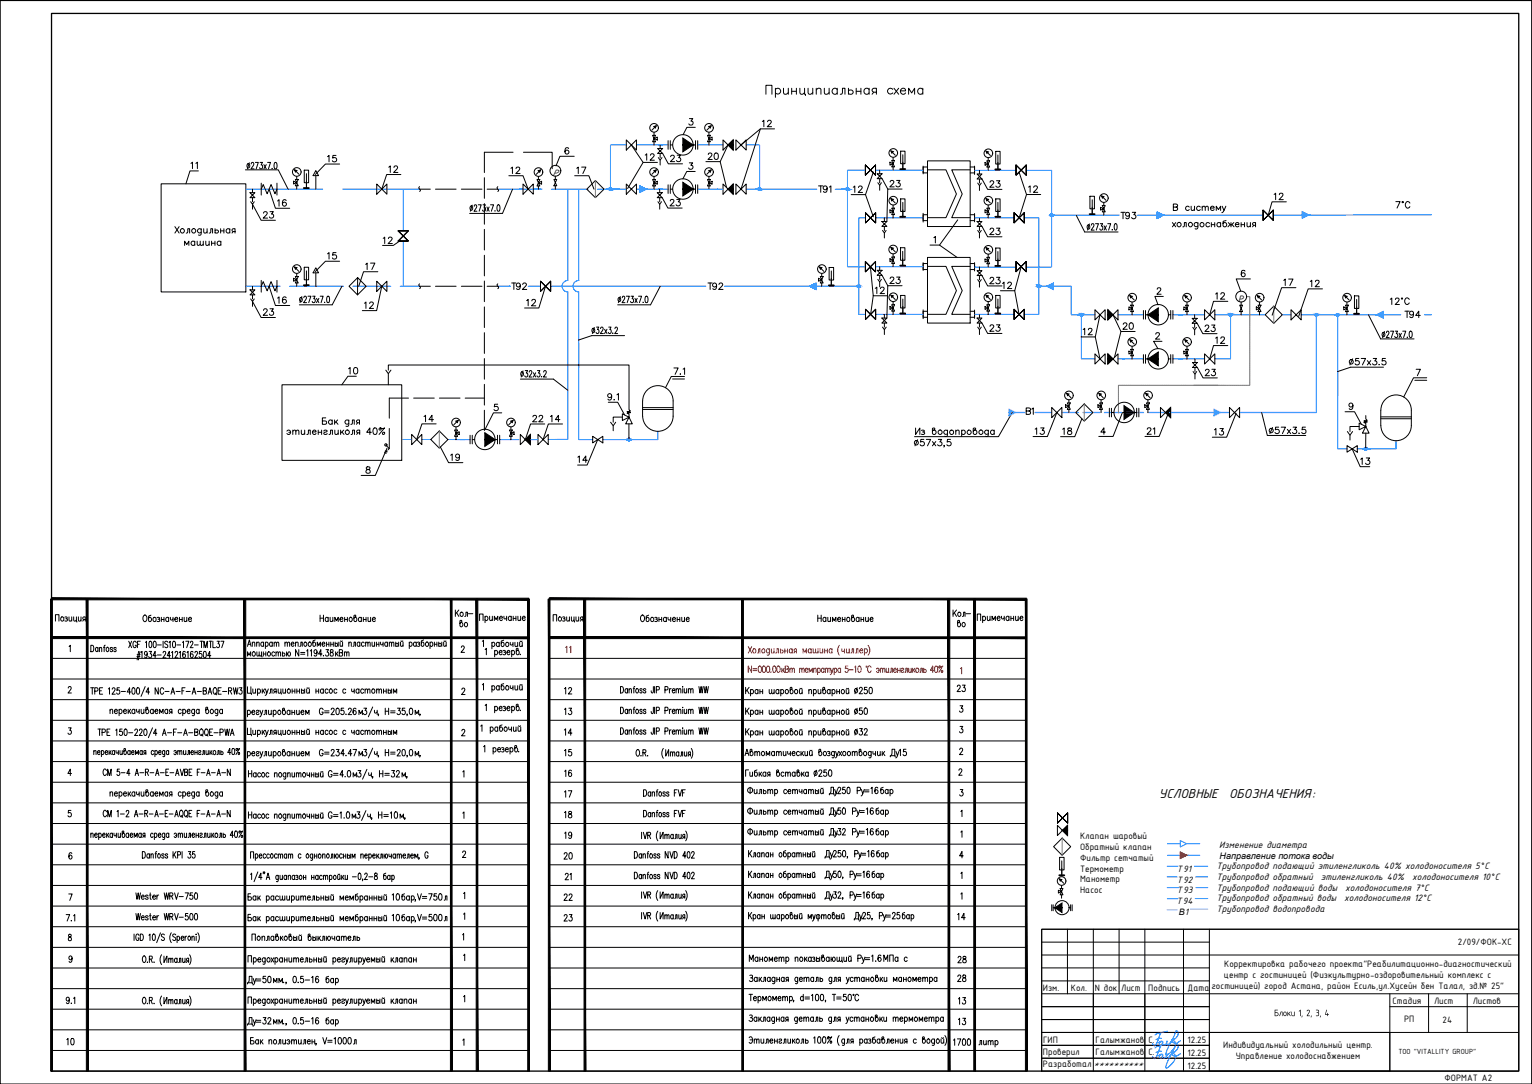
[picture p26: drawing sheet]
<svg xmlns="http://www.w3.org/2000/svg" width="594mm" height="420mm" viewBox="0 0 594 420" stroke-linecap="round" stroke-linejoin="round" font-family="sans-serif">
<defs><g id="words">
<g font-size="5.4">
<text x="449.4" y="309.2">УСЛОВНЫЕ</text>
<text x="476.6" y="309.2">ОБОЗНАЧЕНИЯ:</text>
</g>
<g font-size="3.9">
<text x="214.2" y="68.3">Р</text>
<text x="480.1" y="117.1">Р</text>
<text x="418.8" y="325.3">Клапан шаровый</text>
<text x="418.8" y="329.5">Обратный клапан</text>
<text x="472.8" y="328.6">Изменение диаметра</text>
<text x="418.8" y="333.7">Фильтр сетчатый</text>
<text x="418.8" y="337.9">Термометр</text>
<text x="471.8" y="336.9">Трубопровод подающий этиленгликоль 40% холодоносителя 5°С</text>
<text x="471.8" y="341.1">Трубопровод обратный</text>
<text x="512.1" y="341.1">этиленгликоль 40%</text>
<text x="547.6" y="341.1">холодоносителя 10°С</text>
<text x="418.8" y="342">Манометр</text>
<text x="418.8" y="346.2">Насос</text>
<text x="471.8" y="345.3">Трубопровод подающий воды</text>
<text x="521.6" y="345.3">холодоносителя 7°С</text>
<text x="471.8" y="349.4">Трубопровод обратный воды</text>
<text x="471.8" y="353.6">Трубопровод водопровода</text>
<text x="521.2" y="349.4">холодоносителя 12°С</text>
<text x="565.3" y="366.4">2/09/ФОК-ХС</text>
<text x="474.7" y="374.6">Корректировка рабочего проекта&quot;Реабилитационно-диагностический</text>
<text x="404.4" y="384">Изм.</text>
<text x="415.3" y="384">Кол.</text>
<text x="424.5" y="384">N док Лист</text>
<text x="445.3" y="384">Подпись</text>
<text x="460.5" y="384">Дата</text>
<text x="469.8" y="383.5">гостиницей) город Астана, район Есиль,ул.Хусейн бен Талал, зд.№ 25&quot;</text>
<text x="474.6" y="379.1">центр с гостиницей (Физкультурно-оздоровительный комплекс с</text>
<text x="540" y="389">Стадия</text>
<text x="556.1" y="389">Лист</text>
<text x="571.1" y="389">Листов</text>
<text x="544.4" y="396.3">РП</text>
<text x="559.4" y="396.4">24</text>
<text x="404.5" y="404.4">ГИП</text>
<text x="424.8" y="404.1">Галымжанов С.</text>
<text x="460.5" y="404.2">12.25</text>
<text x="474.3" y="406.4">Индивидуальный холодильный центр.</text>
<text x="404.5" y="413.5">Разработал</text>
<text x="404.5" y="409">Проверил</text>
<text x="424.8" y="409.1">Галымжанов С.</text>
<text x="460.5" y="409.2">12.25</text>
<text x="479.2" y="410.5">Управление холодоснабжением</text>
<text x="460.5" y="414.2">12.25</text>
<text x="560.2" y="418.8">ФОРМАТ А2</text>
</g>
<g font-size="3.8">
<text x="456.4" y="337.9">Т91</text>
<text x="456.4" y="342.1">Т92</text>
<text x="456.4" y="346.3">Т93</text>
<text x="456.2" y="350.4">Т94</text>
</g>
<text font-size="3.6" x="424.1" y="413.7">**********</text>
<text font-size="3.5" x="472.9" y="332.8">Направление потока воды</text>
<text font-size="3.4" x="457.1" y="354.5">В1</text>
<text font-size="3.1" x="542.2" y="408.6">ТОО &quot;VITALLITY GROUP&quot;</text>
</g></defs>
<g fill="#000" stroke="#000" stroke-width=".39">
<path d="M19.6 232.2l.7 183v-183zM19.6 232.2l.7 183h-.7z"/>
<path d="M33.5 232.2l.7 183v-183zM33.5 232.2l.7 183h-.7z"/>
<path d="M94.7 232.2l.6 183v-183zM94.7 232.2l.6 183h-.6z"/>
<path d="M174.7 232.2l.6 183v-183zM174.7 232.2l.6 183h-.6z"/>
<path d="M184.7 232.2l.6 183v-183zM184.7 232.2l.6 183h-.6z"/>
<path d="M20 231.9l185 .6v-.6zM20 231.9l185 .6h-185z"/>
<path d="M204.6 232.2l.7 183v-183zM204.6 232.2l.7 183h-.7z"/>
<path d="M212.6 232.2l.7 183v-183zM212.6 232.2l.7 183h-.7z"/>
<path d="M226.5 232.2l.6 183v-183zM226.5 232.2l.6 183h-.6z"/>
<path d="M287.7 232.2l.6 183v-183zM287.7 232.2l.6 183h-.6z"/>
<path d="M367.6 232.2l.7 183v-183zM367.6 232.2l.7 183h-.7z"/>
<path d="M377.6 232.2l.7 183v-183zM377.6 232.2l.7 183h-.7z"/>
<path d="M213 231.9l185 .6v-.6zM213 231.9l185 .6h-185z"/>
<path d="M397.6 232.2l.7 183v-183zM397.6 232.2l.7 183h-.7z"/>
<path d="M20 246.8l185 .7v-.7zM20 246.8l185 .7h-185z"/>
<path d="M213 246.8l185 .7v-.7zM213 246.8l185 .7h-185z"/>
</g>
<!-- layer: PDF _0 -->
<g fill="#000" stroke="#000" stroke-width=".39">
<path d="M264.8 70.7l4 2.6h-4zM264.8 73.3h4zM445.2 139.1h4zM445.2 139.1l4-2.7v2.7zM188 167.7l4 2.6h-4zM188 170.3l4 .1z"/>
<path d="M264.8 53.5l4 2.7h-4zM264.8 56.2v2.6l4-2.6z"/>
<path d="M264.8 56.2h4zM264.8 56.2h4z"/>
<path d="M282.3 56.2l2-2v2zM282.3 56.2l2 2v-2z"/>
<path d="M264.8 73.3h4zM264.8 73.3h4l-4 2.6z"/>
<path d="M284.3 71.3v2h-2zM282.3 73.3l2 2v-2z"/>
<path d="M445.2 122l4-2.7v2.7zM445.2 122l4 2.7v-2.7z"/>
<path d="M429.6 120.1l2 1.9h-2zM429.6 122v2l2-2z"/>
<path d="M429.6 137.2l2 1.9h-2zM429.6 139.1v2l2-2z"/>
<path d="M445.2 122h4zM445.2 122h4z"/>
<path d="M445.2 139.1h4zM445.2 139.1h4v2.7z"/>
<path d="M435.9 157.2l3.9 2.7h-3.9zM435.9 159.9v2.7l3.9-2.7z"/>
<path d="M453.9 157.9v2h-1.9zM452 159.9l1.9 2v-2z"/>
<path d="M188 170.3l4 .1zM188 170.4h4l-4 2.6z"/>
<path d="M205.7 168.4v2h-2zM203.7 170.4l2 1.9v-1.9z"/>
<path d="M412 321.9l2-2v2zM412 321.9l2 2v-2z"/>
<path d="M409.1 351.8l2.7-1.8v1.8zM409.1 351.8l2.7 1.9v-1.9z"/>
</g>
<g fill="#00f" stroke="#00f" stroke-width=".39">
<path d="M243.8 169.9h.2z"/>
<path d="M243.8 170.9h.2z"/>
<path d="M402.7 110.5h.3z"/>
<path d="M402.7 111.5h.3z"/>
<path d="M332.9 111.5h.3z"/>
<path d="M518.6 122.6h.2z"/>
<path d="M477 121.5h.3z"/>
<path d="M419.2 121.5h.3z"/>
<path d="M243.8 169.9h.3zM243.7 169.9h.4z"/>
<path d="M243.7 169.9l.5 .1zM243.6 170h.6z"/>
<path d="M243.6 170l.7 .1zM243.6 170l.7 .1z"/>
<path d="M243.5 170.1h.8zM243.5 170.1h.8z"/>
<path d="M243.5 170.1l.8 .1zM243.5 170.1l.8 .1z"/>
<path d="M243.4 170.2l1 .1zM243.4 170.2l1 .1z"/>
<path d="M243.4 170.3l1 .1zM243.4 170.3l1 .1z"/>
<path d="M243.4 170.4h1zM243.4 170.4l.9 .2z"/>
<path d="M243.4 170.6h.9zM243.4 170.6h.9z"/>
<path d="M243.5 170.6h.8zM243.5 170.6l.8 .1z"/>
<path d="M243.5 170.7h.8zM243.5 170.7l.7 .1z"/>
<path d="M243.6 170.8h.6zM243.6 170.8h.5z"/>
<path d="M243.7 170.8h.4zM243.7 170.8l.3 .1z"/>
<path d="M406 111l2.5-1.3v1.3zM406 111l2.5 1.2v-1.2z"/>
<path d="M313.9 111l2.5-1.3v1.3zM313.9 111l2.5 1.2v-1.2z"/>
<path d="M402.7 110.5l.4 .1zM402.5 110.6h.6z"/>
<path d="M402.5 110.6h.7zM402.5 110.6h.7z"/>
<path d="M402.5 110.6l.8 .1zM402.5 110.6l.8 .1z"/>
<path d="M402.4 110.7l.9 .1zM402.4 110.7l.9 .1z"/>
<path d="M402.4 110.8l1 .1zM402.4 110.8l1 .1z"/>
<path d="M402.3 110.9l1.1 .1zM402.3 110.9l1.1 .1z"/>
<path d="M402.3 111h1.1zM402.3 111l1 .2z"/>
<path d="M402.4 111.2h.9zM402.4 111.2h.9z"/>
<path d="M402.4 111.2h.9zM402.4 111.2l.8 .1z"/>
<path d="M402.5 111.3h.7zM402.5 111.3l.6 .1z"/>
<path d="M402.5 111.4h.6zM402.5 111.4l.5 .1z"/>
<path d="M333 110.4l.2 .1zM332.9 110.5h.3z"/>
<path d="M332.9 110.5l.5 .1zM332.7 110.6h.7z"/>
<path d="M332.7 110.6h.7zM332.7 110.6h.7z"/>
<path d="M332.7 110.6l.8 .1zM332.7 110.6l.8 .1z"/>
<path d="M332.6 110.7l.9 .1zM332.6 110.7l.9 .1z"/>
<path d="M332.6 110.8l.9 .1zM332.6 110.8l.9 .1z"/>
<path d="M332.6 110.9l.9 .1zM332.6 110.9l.9 .1z"/>
<path d="M332.6 111h.9zM332.6 111l.9 .2z"/>
<path d="M332.6 111.2h.9zM332.6 111.2h.9z"/>
<path d="M332.6 111.2h.9zM332.6 111.2l.8 .1z"/>
<path d="M332.7 111.3h.7zM332.7 111.3l.7 .1z"/>
<path d="M332.7 111.4h.7zM332.7 111.4l.5 .1z"/>
<path d="M533.9 122l2.5-1.3v1.3zM533.9 122l2.5 1.2v-1.2z"/>
<path d="M518.6 121.6l.4 .1zM518.4 121.7h.6z"/>
<path d="M518.4 121.7h.7zM518.3 121.7h.8z"/>
<path d="M518.3 121.7l.8 .1zM518.3 121.7l.8 .1z"/>
<path d="M518.3 121.8l.9 .1zM518.3 121.8l.9 .1z"/>
<path d="M518.2 121.9l1 .1zM518.2 121.9l1 .1z"/>
<path d="M518.2 122l1 .1zM518.2 122l1 .1z"/>
<path d="M518.2 122.1h1zM518.2 122.1l1 .2z"/>
<path d="M518.2 122.3h1zM518.2 122.3h.9z"/>
<path d="M518.3 122.3h.8zM518.3 122.3l.8 .1z"/>
<path d="M518.3 122.4h.8zM518.3 122.4l.7 .1z"/>
<path d="M518.4 122.5h.6zM518.4 122.5l.4 .1z"/>
<path d="M529.5 173.5h.3zM529.5 173.5h.3z"/>
<path d="M529.5 173.5l.4 .1zM529.3 173.6h.6z"/>
<path d="M529.3 173.6l.8 .1zM529.3 173.6l.8 .1z"/>
<path d="M529.2 173.7l.9 .1zM529.2 173.7l.9 .1z"/>
<path d="M529.1 173.8l1 .1zM529.1 173.8l1 .1z"/>
<path d="M529.1 173.9l1 .2v-.2zM529.1 173.9l1 .2h-1z"/>
<path d="M529.1 174.1h1zM529.1 174.1l1 .1z"/>
<path d="M529.1 174.2h1zM529.1 174.2h1z"/>
<path d="M529.2 174.2h.9zM529.2 174.2l.8 .1z"/>
<path d="M529.3 174.3h.7zM529.3 174.3l.6 .1z"/>
<path d="M529.3 174.4h.6zM529.3 174.4l.5 .1z"/>
<path d="M477 121.5l.4 .1zM476.9 121.6h.5z"/>
<path d="M476.9 121.6h.6zM476.9 121.6h.6z"/>
<path d="M476.9 121.6l.6 .1zM476.8 121.7h.7z"/>
<path d="M476.8 121.7l.8 .1zM476.8 121.7l.8 .1z"/>
<path d="M476.8 121.8h.8zM476.8 121.8h.8z"/>
<path d="M476.7 121.8l.9 .1zM476.7 121.8l.9 .1z"/>
<path d="M476.7 121.9l1 .1zM476.7 121.9l1 .1z"/>
<path d="M476.7 122h1zM476.7 122l.9 .2z"/>
<path d="M476.7 122.2h.9zM476.7 122.2l.9 .1z"/>
<path d="M476.8 122.3h.8zM476.8 122.3h.7z"/>
<path d="M476.8 122.3h.7zM476.8 122.3l.7 .1z"/>
<path d="M476.9 122.4h.6zM476.9 122.4l.5 .1z"/>
<path d="M476.9 122.5h.5zM476.9 122.5h.4z"/>
<path d="M419.2 121.5l.4 .1zM419.1 121.6h.5z"/>
<path d="M419.1 121.6h.6zM419.1 121.6h.6z"/>
<path d="M419.1 121.6l.6 .1zM419 121.7h.7z"/>
<path d="M419 121.7l.8 .1zM419 121.7l.8 .1z"/>
<path d="M418.9 121.8h.9zM418.9 121.8h.9z"/>
<path d="M418.9 121.8l1 .1zM418.9 121.8l1 .1z"/>
<path d="M418.9 121.9l1 .1zM418.9 121.9l1 .1z"/>
<path d="M418.8 122l1.1 .1zM418.8 122l1.1 .1z"/>
<path d="M418.9 122.1h1zM418.9 122.1l.9 .1z"/>
<path d="M418.9 122.2h.9zM418.9 122.2l.9 .1z"/>
<path d="M418.9 122.3h.9zM418.9 122.3h.8z"/>
<path d="M419 122.3h.7zM419 122.3l.7 .1z"/>
<path d="M419.1 122.4h.6zM419.1 122.4l.5 .1z"/>
<path d="M419.1 122.5h.5zM419.1 122.5h.4z"/>
</g>
<g fill="#7f9fff" stroke="#7f9fff" stroke-width=".39">
<path d="M510.3 121.5h.3z"/>
<path d="M391.3 158.7l2.5 1.2h-2.5zM391.3 159.9v1.3l2.5-1.3z"/>
<path d="M510.3 121.5l.4 .1zM510.2 121.6h.5z"/>
<path d="M510.2 121.6h.6zM510.2 121.6h.6z"/>
<path d="M510.2 121.6l.6 .1zM510.1 121.7h.7z"/>
<path d="M510.1 121.7l.8 .1zM510.1 121.7l.8 .1z"/>
<path d="M510 121.8h.9zM510 121.8h.9z"/>
<path d="M510 121.8l1 .1zM510 121.8l1 .1z"/>
<path d="M510 121.9l1 .1zM510 121.9l1 .1z"/>
<path d="M509.9 122h1.1zM509.9 122l1 .2z"/>
<path d="M510 122.2h.9zM510 122.2l.9 .1z"/>
<path d="M510 122.3h.9zM510 122.3h.8z"/>
<path d="M510.1 122.3h.7zM510.1 122.3l.7 .1z"/>
<path d="M510.2 122.4h.6zM510.2 122.4l.5 .1z"/>
<path d="M510.2 122.5h.5zM510.2 122.5h.4z"/>
<path d="M470.7 158.7l2.5 1.2h-2.5zM470.7 159.9v1.3l2.5-1.3z"/>
</g>
<g fill="#007fff" stroke="#007fff" stroke-width=".39">
<path d="M407.7 82.9h.2z"/>
<path d="M407.7 83.9h.2z"/>
<path d="M236.7 72.8l.3 .1zM236.5 72.9h.5z"/>
<path d="M236.5 72.9h.6zM236.4 72.9h.7z"/>
<path d="M236.4 72.9l.7 .1zM236.4 72.9l.7 .1z"/>
<path d="M236.4 73h.8zM236.3 73h.9z"/>
<path d="M236.3 73l.9 .1zM236.3 73l.9 .1z"/>
<path d="M236.3 73.1l.9 .1zM236.3 73.1l.9 .1z"/>
<path d="M236.3 73.2l.9 .2v-.2zM236.3 73.2l.9 .2h-.9z"/>
<path d="M236.3 73.4h.9zM236.3 73.4l.9 .1z"/>
<path d="M236.3 73.5h.9zM236.3 73.5l.9 .1z"/>
<path d="M236.3 73.6h.9zM236.3 73.6l.8 .1z"/>
<path d="M236.4 73.7h.7zM236.4 73.7h.7z"/>
<path d="M236.4 73.7h.7zM236.4 73.7h.6z"/>
<path d="M236.5 73.7h.5zM236.5 73.7l.3 .1z"/>
<path d="M294.5 72.8l.3 .1zM294.3 72.9h.5z"/>
<path d="M294.3 72.9h.6zM294.3 72.9h.6z"/>
<path d="M294.3 72.9l.7 .1zM294.1 73h.9z"/>
<path d="M294.1 73l.9 .1zM294.1 73l.9 .1z"/>
<path d="M294.1 73.1l1 .1zM294.1 73.1l1 .1z"/>
<path d="M294 73.2l1.1 .2v-.2zM294 73.2l1.1 .2h-1.1z"/>
<path d="M294 73.4h1.1zM294 73.4l1 .1z"/>
<path d="M294.1 73.5h.9zM294.1 73.5l.9 .1z"/>
<path d="M294.1 73.6h.9zM294.1 73.6l.8 .1z"/>
<path d="M294.2 73.7h.7zM294.2 73.7h.7z"/>
<path d="M294.3 73.7h.6zM294.3 73.7h.5z"/>
<path d="M294.3 73.7h.5zM294.3 73.7l.3 .1z"/>
<path d="M407.7 82.9l.3 .1zM407.6 83h.4z"/>
<path d="M407.6 83h.5zM407.5 83h.6z"/>
<path d="M407.5 83l.7 .1zM407.5 83l.7 .1z"/>
<path d="M407.4 83.1h.8zM407.4 83.1h.8z"/>
<path d="M407.4 83.1l.9 .1zM407.4 83.1l.9 .1z"/>
<path d="M407.3 83.2l1 .2zM407.3 83.2l1 .2z"/>
<path d="M407.3 83.4h1zM407.3 83.4l1 .1z"/>
<path d="M407.3 83.5l1 .1zM407.3 83.5l1 .1z"/>
<path d="M407.3 83.6h1zM407.3 83.6l.9 .1z"/>
<path d="M407.4 83.7h.8zM407.4 83.7h.8z"/>
<path d="M407.4 83.7h.8zM407.4 83.7l.7 .1z"/>
<path d="M407.5 83.8h.6zM407.5 83.8l.5 .1z"/>
<path d="M407.6 83.9h.4zM407.6 83.9h.3z"/>
<path d="M328.6 72.8l.2 .1zM328.4 72.9h.4z"/>
<path d="M328.4 72.9h.5zM328.3 72.9h.6z"/>
<path d="M328.3 72.9l.8 .1zM328.2 73h.9z"/>
<path d="M328.2 73l.9 .1zM328.2 73l.9 .1z"/>
<path d="M328.2 73.1l.9 .1zM328.2 73.1l.9 .1z"/>
<path d="M328.1 73.2l1 .2v-.2zM328.1 73.2l1 .2h-1z"/>
<path d="M328.1 73.4h1zM328.1 73.4l1 .1z"/>
<path d="M328.2 73.5h.9zM328.2 73.5l.9 .1z"/>
<path d="M328.2 73.6h.9zM328.2 73.6l.8 .1z"/>
<path d="M328.3 73.7h.7zM328.3 73.7h.6z"/>
<path d="M328.3 73.7h.6zM328.3 73.7h.5z"/>
<path d="M328.4 73.7h.4zM328.4 73.7l.3 .1z"/>
<path d="M505 82l2.5 1.3h-2.5zM505 83.3v1.2l2.5-1.2z"/>
<path d="M448.7 82.2l2.5 1.2h-2.5zM448.7 83.4v1.3l2.5-1.3z"/>
<path d="M248.1 72.1l2.5 1.2h-2.5zM248.1 73.3v1.2l2.5-1.2z"/>
</g>
<path d="M457.7 330.2l2.5 1.3h-2.5zM457.7 331.5v1.2l2.5-1.2z" fill="#f00" stroke="#f00" stroke-width=".39"/>
<path d="M0 .2h593.9M0 .2h593.9v420h-593.9z" fill="none" stroke="#000" stroke-width=".39"/>
<g fill="none" stroke="#00f" stroke-width=".39">
<path d="M220.2 73.3v35.5M224.4 73.4v35.4M335.6 84.5h-2.6v37.4h2.6M339.6 84.5h18.4M377.9 84.5h15.3M397.2 84.5h5.6v37.4h-5.6M95.3 111h13.4M112.4 111h20.8M136.9 111h14.6M155.2 111h7.5M193 111h4.8h-.4M204.9 111h4.7"/>
<path d="M213.5 111h60.2M220.2 113.2v57.1h-7.6M220.2 108.7a2.22 2.22 0 0 0-2.2 2.2 2.22 2.22 0 0 0 2.2 2.3M224.4 113.2v29.2M224.4 108.7a2.22 2.22 0 0 0-2.2 2.2 2.22 2.22 0 0 0 2.2 2.3M281 111h20.1M301 111h32M313.9 111l2.5-1.3v2.5zM402.8 111h12.6v11h2.6M406 111l2.5-1.3v2.5zM224.4 133v37.4h5.4M339.6 121.9h18.4"/>
<path d="M377.9 121.9h15.3M395.2 121.9h.1M417.7 122h2.2M418.8 122h5.8M419.4 122v17.1h5.2M433.5 122h9.9M433.5 139.1h9.9M454.8 139.1h12.3M454.8 122h12.3M471.1 122h19.5M477.2 122v17.1h-6.1M497.2 122h3.4"/>
<path d="M504.6 122h38.6M518.7 122v31.5M533.9 122l2.5-1.3v2.5zM552.4 122h2.7M518.7 144v30h3.7M156.2 170.3h3.4M163.6 170.3h3.4M173.7 170.3l6.5 .1M178.5 170.4h3.8M193.8 170.4h7.4M205.7 170.4h2.9M255.1 167.3v3.1h-21.3"/>
<path d="M541.4 170.9v3.1h-15.1M452.6 339.9h3.8M463.7 339.9h4.6M452.7 348.3h4.1M463.5 348.3h4.8"/>
<circle cx="333.1" cy="110.9" r=".49"/>
<circle cx="402.9" cy="110.9" r=".49"/>
<circle cx="419.4" cy="122" r=".49"/>
<circle cx="477.2" cy="122" r=".49"/>
<circle cx="518.8" cy="122" r=".49"/>
<circle cx="409.9" cy="159.9" r=".11"/>
<circle cx="243.9" cy="170.3" r=".49"/>
<circle cx="529.7" cy="173.9" r=".49"/>
</g>
<g fill="none" stroke="#007fff" stroke-width=".39">
<path d="M242.9 56.2h-6.2v17.1h6.2M246.8 56.2h12.3M270.6 56.2h9.8M289.3 56.2h5.3v17.1h-5.3M95.3 73.3h29.8M132.9 73.3h29.8M156.4 73.3v16.2M193 73.3h17.2M213.8 73.3h14.2M231.6 73.3h8.9M246.8 73.3h12.3M248.1 72.1l2.5 1.2-2.5 1.2z"/>
<path d="M270.6 73.3h9.8M294.6 73.3h22.1M323.9 73.3h4.7h-2.2M335.6 66h-7v37.4h7M339.5 66h18.5M377.9 66h16.1M397.9 66h9.9v37.5h-9.9M156.4 93.4v17.6M407.8 83.4h26.2M441.1 83.4h48.7M448.7 82.2l2.5 1.2-2.5 1.3zM505 82l2.5 1.3-2.5 1.2z"/>
<path d="M555.1 83.3l-61.4 .1M339.5 103.4h18.5M377.9 103.5h16.1M452.6 335.7h4.2M452.7 331.5h5M452.7 327h5M457.7 325.8l2.5 1.2-2.5 1.3zM460.2 331.5h5M460.2 327h5M463.2 335.7h5.1M452.6 344h4.6M463.7 344h4.6"/>
<circle cx="236.7" cy="73.3" r=".49"/>
<circle cx="294.6" cy="73.3" r=".49"/>
<circle cx="328.7" cy="73.3" r=".49"/>
<circle cx="407.8" cy="83.4" r=".49"/>
</g>
<g fill="none" stroke="#000" stroke-width=".39">
<path d="M220.5 57.6l-.1-.2a1.22 1.22 0 0 0-1.5 .8 1.22 1.22 0 0 0 .9 1.5 .78 .78 0 0 0 .8-.7 .78 .78 0 0 0-.7-.8 .78 .78 0 0 0-.8 .7M267.3 46h1.3l-.7 .9a.82 .82 0 0 1 .7 1.4 .82 .82 0 0 1-1.5-.3M274.7 59.9l.4-.6 .7 .1 .3 .4-.1 .5-1.5 1.5h1.7M277.2 59.4a.84 .84 0 0 1 1.3 .4l.1 .6a1.09 1.09 0 0 1-.7 1.4h-.3a1.6 1.6 0 0 1-.4-2.4zM295.6 47.1l.6-.5v2.5M297.6 47.2l.5-.6h.5l.5 .5-.4 .8-1.2 1.2h1.7M74 63.3l.6-.4v2.5M75.9 63.3l.6-.4v2.5M95.2 65.8h12.7l3.9 7.6M96.7 63.1l-.8 2.3M97.4 63.5l.1-.3a.56 .56 0 0 1 .8-.1 .56 .56 0 0 1 0 .8l-1 1.5h1.2M99 62.9h1.2l-.8 2.5"/>
<path d="M100.8 62.9h1l-.5 1a.7 .7 0 0 1 .6 1.1 .7 .7 0 0 1-1.2 0M102.3 63.8l1 1.6M103.3 63.8l-1 1.6M103.8 62.9h1.1l-.8 2.5M105.5 65.2l.1 .2M106.5 63.1l.3-.2a1.6 1.6 0 0 1 .1 2.5h-.4l-.2-.4zM107.6 77.9l.6-.5v2.5M111 77.8l-.2-.3a.78 .78 0 0 0-1.2 .4 1.22 1.22 0 0 0 .8 2 .79 .79 0 0 0 .7-.8 .79 .79 0 0 0-.8-.7 .79 .79 0 0 0-.8 .7M150.7 64.8l.6-.5v2.5M152.8 64.9l.4-.6 .8 .1 .2 .4-.4 .8-1.1 1.2h1.6M182.6 79.9a.8 .8 0 0 1 .7 .8 .8 .8 0 0 1-.7 .8l-.4-.8zM183.1 79.5l-.7 2.4"/>
<path d="M183.9 80v-.4a.56 .56 0 0 1 .8-.1 .56 .56 0 0 1 .1 .8l-1 1.6h1.2M185.5 79.4h1.1l-.8 2.5M187.3 79.4h.9l-.5 .9a.7 .7 0 0 1 .6 1.1 .7 .7 0 0 1-1.2 0M190.2 79.4h1.2l-.9 2.5M193 79.5l.2-.1a1.6 1.6 0 0 1 .2 2.5l-.4-.1-.2-.4zM198.1 65.2l.6-.4v2.5M200.1 65.4l.5-.6 .7 .1 .2 .3-.3 .9-1.2 1.2h1.7M223.6 65.2l.6-.4v2.5M225.6 64.8h1.6l-1.2 2.5M250.2 60.1l.6-.5v2.5M252.2 60.2l.3-.5 .7-.1 .5 .7-1.6 1.8h1.6M259.9 77.9l.5-.6h.5l.4 .5-.3 .8-1.2 1.2h1.7"/>
<path d="M260.1 60.7l.2-.4 .7-.1 .5 .7-1.5 1.8h1.6M262.4 77.3h1.3l-.7 .9a.84 .84 0 0 1 .6 1.4 .84 .84 0 0 1-1.4-.3M262.6 60.2h1.3l-.7 .9a.82 .82 0 0 1 .6 1.4 .82 .82 0 0 1-1.5-.3M267.3 63.1h1.3l-.7 1a.84 .84 0 0 1 .6 1.3 .84 .84 0 0 1-1.5-.3M317.4 72.1h1.7M318.3 72.1v2.4M320.8 72.9a.78 .78 0 0 1-1.1 .7 .78 .78 0 0 1-.3-1.3 .78 .78 0 0 1 1.2 .1l.2 .5a1.19 1.19 0 0 1-1 1.6l-.5-.3M321.6 72.5l.6-.4v2.4M330.9 72.6l.6-.5v2.5M332.9 72.7l.5-.6h.4l.5 .5-.3 .8-1.2 1.2h1.7M345.2 70.5l.5-.6h.4l.5 .5-.4 .8-1.1 1.2h1.7M347.7 69.9h1.3l-.7 1a.84 .84 0 0 1 .6 1.4 .84 .84 0 0 1-1.5-.3"/>
<path d="M383.9 70.7l.5-.6h.5l.5 .4-.4 .9-1.2 1.2h1.6M386.4 70.1h1.3l-.7 .9a.85 .85 0 0 1 .6 1.4 .85 .85 0 0 1-1.4-.3M398.9 72.5l.6-.4v2.4M400.9 72.6l.5-.5h.4l.5 .4-.3 .9-1.2 1.1h1.6M461.9 79.9l.1 1.5 .6 .2 .6-.5M463.2 79.9v1.7M466.2 79.9v1.7M473.9 79.9l.7 1.7 .8-1.7M494.1 75.4l.6-.5v2.5M496.1 75.5l.5-.6 .7 .1 .2 .4-.1 .4-1.4 1.6h1.6M541.3 78.1h1.6l-1.2 2.5M546.7 78.7a.95 .95 0 0 0-1.2-.5 .95 .95 0 0 0-.5 1.2 .95 .95 0 0 0 .5 1.2 .95 .95 0 0 0 1.2-.5"/>
<path d="M67.8 87.8l1.7 2.5M69.5 87.8l-1.7 2.5M71.6 95.1v-1.6l.8 1.3 .8-1.3v1.6M72.2 90.3l.6-.4v-1.3h.7v1.7M75.5 93.8a.81 .81 0 0 0-1.2-.1 .81 .81 0 0 0 0 1.2 .81 .81 0 0 0 1.2-.1M75.5 93.5v1.6M76.5 93.5l.1 1.5 .4 .1 .6-.4M77.6 93.5l.2 1.5 .4 .1 .6-.4M78 88.6l-.1 2.3-.3 .3-.6-.1M78.1 89a.83 .83 0 0 0-1.2-.1 .83 .83 0 0 0 0 1.2 .83 .83 0 0 0 1.2-.1M78.8 93.5v1.6M79 88.6l.1 1.6 .6 .1 .6-.4"/>
<path d="M79.8 93.5l.1 1.5 .6 .1 .6-.4M80.3 88.6v1.7M81.1 90.3l.5-.1 .1-.3v-1.3h.7v1.7M81.1 93.5v1.6M82 94.3h1.4M82 93.5v1.6M83.4 93.5v1.6M83.4 89.4a.7 .7 0 0 1 .9-.2 .7 .7 0 0 1 .3 .9l-.4 .2-.8-.2M83.4 88.6v1.7M85.6 89.5h1.2M85.6 88.6v1.7M85.6 93.8a.81 .81 0 0 0-1.1-.1 .81 .81 0 0 0 0 1.2 .81 .81 0 0 0 1.1-.1"/>
<path d="M85.6 93.5v1.6M86.8 88.6v1.7M89.1 89a.8 .8 0 0 0-1.2-.1 .8 .8 0 0 0 0 1.2 .8 .8 0 0 0 1.2-.1M89.1 88.6v1.7M90.4 89.7l-.4 .6M91.1 89.7l-.9-.1-.2-.7 1.1-.3v1.7M102.2 82.6l.5-.6h.5l.4 .5-.3 .9-1.2 1.1h1.7M104.7 82h1.3l-.7 1a.83 .83 0 0 1 .6 1.3 .83 .83 0 0 1-1.4-.2M148.6 92.4l.6-.5v2.5M150.6 92.5l.5-.6h.5l.5 .5-.4 .8-1.2 1.2h1.6M182.1 82.7h12.8M188.8 80.2l.9 1.7"/>
<path d="M189.7 80.2l-.9 1.7M191.9 81.7l.1 .1M362.1 92.1l.6-.4v2.4M383.9 89l.2-.4 .8-.2 .5 .8-1.6 1.7h1.6M386.4 88.4h1.3l-.7 1a.84 .84 0 0 1 .6 1.4 .84 .84 0 0 1-1.4-.3M420.6 89.9h13M421.8 87.3a.79 .79 0 0 1 .9 .6 .79 .79 0 0 1-.5 .9l-.6-.3zM422.4 86.8l-.7 2.4M423.2 87.3l.3-.6 .6 .1 .1 .4-1.1 2h1.2M424.8 86.7h1.2l-.9 2.5M426.6 86.7h1l-.5 .9a.7 .7 0 0 1 .6 1.1 .7 .7 0 0 1-1.2 0M428.1 87.5l.9 1.7"/>
<path d="M429 87.5l-.9 1.7M429.6 86.7h1.1l-.8 2.5M431.3 88.9l.1 .2M432.3 86.8l.4-.1a1.67 1.67 0 0 1-.1 2.5l-.5-1.1zM434.7 82.3h1.6M435.5 82.3v2.5M438 83.1a.77 .77 0 0 1-1.1 .6 .77 .77 0 0 1-.2-1.2 .77 .77 0 0 1 1.2 .1l.1 .5a1.18 1.18 0 0 1-1 1.7l-.4-.4M439.1 82.3h1.3l-.7 .9a.84 .84 0 0 1 .6 1.4 .84 .84 0 0 1-1.5-.3M454.6 86.3l1.3 1.6M455 80.3l1.5 .2 .1 .6-.5 .5h-1.1v-2.5l1.5 .2v.8l-.4 .2M455.9 86.3l-1.3 1.6M458.7 87.9l.6-.4v-1.2h.7v1.6"/>
<path d="M461.2 80.3a.81 .81 0 0 0-1.2-.1 .81 .81 0 0 0 0 1.1 .81 .81 0 0 0 1.2-.1M464.5 86.3l-.1 2.2-.4 .3-.6-.2M464.5 86.6a.83 .83 0 0 0-1.2-.2 .83 .83 0 0 0 0 1.3 .83 .83 0 0 0 1.2-.2M465.5 80.3a.81 .81 0 0 0-1.2-.1 .81 .81 0 0 0 0 1.1 .81 .81 0 0 0 1.2-.1M466.2 80.4l.6-.5 .4 .2 .2 1.5M467.4 80.4l.6-.5 .4 .2 .1 1.5M469.1 86.6a.81 .81 0 0 0-1.2-.1 .81 .81 0 0 0 0 1.2 .81 .81 0 0 0 1.2-.1M469.4 80.6h1.4a.77 .77 0 0 0-1.1-.6 .77 .77 0 0 0-.2 1.2l.5 .4 .8-.4M469.7 87.1h1.3M469.7 86.3v1.6M471 86.3v1.6M471.6 81.6v-1.7l.9 1.3 .8-1.3v1.7"/>
<path d="M473.3 86.6a.81 .81 0 0 0-1.2-.1 .81 .81 0 0 0 0 1.2 .81 .81 0 0 0 1.2-.1M473.3 86.3v1.6M474.6 81.6l-.8 .8M475.4 85.4l-1 .4-.1 1.7a.79 .79 0 0 0 1.1 .1 .79 .79 0 0 0 0-1.2 .79 .79 0 0 0-1.1 .2M476.3 86.3l1.1 1 1.1-1M477 87l-.8 .9M477.4 86.3v1.6M477.7 87l.8 .9M479 87h1.4a.7 .7 0 0 0-.7-.8 .7 .7 0 0 0-.7 .8l.2 .6 .4 .3 .8-.3M481.3 87.1h1.3M481.3 86.3v1.6M482.6 86.3v1.6"/>
<path d="M483.6 86.3l.1 1.5 .6 .1 .6-.4M484.9 86.3v1.6M486.2 87.3l-.5 .6M486.9 87.3l-1-.1-.1-.7 1.1-.2v1.6M104.7 119.7h1.3l-.7 1a.82 .82 0 0 1 .6 1.3 .82 .82 0 0 1-1.4-.3M107.6 115.5l.6-.4v2.5M111 115.4l-.5-.3a1.19 1.19 0 0 0-1.1 1.3 1.19 1.19 0 0 0 1.3 1 .77 .77 0 0 0 0-1.3 .77 .77 0 0 0-1.2 .7M116.1 118.2h12.7M116.4 115.4a.73 .73 0 0 1 .8 .7 .73 .73 0 0 1-.8 .7l-.2-.6zM117.1 114.9l-.8 2.4M117.8 115.4l.1-.3a.56 .56 0 0 1 .8-.1 .56 .56 0 0 1 0 .8l-1 1.5h1.2M119.4 114.8h1.2l-.9 2.5"/>
<path d="M121.2 114.8h1l-.5 1a.7 .7 0 0 1 .6 1 .7 .7 0 0 1-1.2 0M122.7 115.7l1 1.6M123.7 115.7l-1 1.6M124.2 114.8h1.1l-.8 2.5M125.9 117.1l.1 .1M126.9 114.9l.4-.1 .4 .5v1.5l-.4 .5-.4-.1-.2-.4zM141.3 117.5l.6-.4v2.4M141.8 102.4l.6-.4v2.5M143.3 117.6l.5-.5h.5l.5 .4-.4 .9-1.2 1.1h1.7M143.7 102h1.7l-1.2 2.5M198.4 109.7h1.7M199.3 109.7v2.5"/>
<path d="M201.8 110.5a.78 .78 0 0 1-1.1 .7 .78 .78 0 0 1-.3-1.2 .78 .78 0 0 1 1.2 .1l.2 .4a1.17 1.17 0 0 1-1 1.7l-.5-.4M202.7 110.3l.2-.5 .8-.1 .4 .7-1.5 1.8h1.7M204.2 116.5l.6-.5v2.5M206.2 116.6l.5-.6h.5l.4 .5-.3 .8-1.2 1.2h1.7M239.5 118.2h12.8M240 115.3a.76 .76 0 0 1 .7 .8 .76 .76 0 0 1-.7 .8l-.4-.8zM240.5 114.9l-.7 2.4M241.3 115.4l.1-.3a.54 .54 0 0 1 .8-.1 .54 .54 0 0 1 0 .8l-1 1.5h1.2M242.9 114.8h1.2l-.9 2.5M244.7 114.8h.9l-.5 1a.7 .7 0 0 1 .6 1 .7 .7 0 0 1-1.2 0M246.2 115.7l.9 1.6M247.1 115.7l-.9 1.6"/>
<path d="M247.6 114.8h1.2l-.9 2.5M249.4 117.1l.1 .1M250.4 114.9l.2-.1a1.6 1.6 0 0 1 .2 2.5l-.4-.1-.2-.4zM274.5 109.7h1.7M275.4 109.7v2.5M277.9 110.5a.78 .78 0 0 1-1.1 .7 .78 .78 0 0 1-.3-1.2 .78 .78 0 0 1 1.2 .1l.2 .4a1.17 1.17 0 0 1-1 1.7l-.5-.4M278.8 110.3l.3-.5 .7-.1 .4 .7-1.5 1.8h1.7M339.4 111.8l.6-.5v2.5M341.4 111.9l.5-.6h.5l.5 .5-.4 .8-1.2 1.2h1.7M345.2 108l.5-.6 .7 .1 .2 .4-.4 .8-1.1 1.2h1.7M347.7 107.4h1.3l-.7 .9a.84 .84 0 0 1 .6 1.4 .84 .84 0 0 1-1.5-.3M383.9 108.1l.2-.5 .8-.1 .5 .7-1.6 1.8h1.6"/>
<path d="M386.4 107.5h1.3l-.7 1a.84 .84 0 0 1 .6 1.3 .84 .84 0 0 1-1.4-.3M388.7 109.9l.6-.6v2.5M390.8 109.9l.2-.4 .7-.2 .5 .8-1.5 1.7h1.6M448.7 112.1l.5-.6 .7 .1 .2 .4-.1 .5-1.4 1.5h1.7M471.4 114l.6-.5v2.5M473.4 114l.2-.4 .7-.1 .5 .7-1.5 1.8h1.6M482.8 105.1l-.2-.2a1.24 1.24 0 0 0-1.4 .9 1.24 1.24 0 0 0 .8 1.5 .78 .78 0 0 0 .9-.7 .78 .78 0 0 0-.7-.9 .78 .78 0 0 0-.9 .7M497.8 108.7l.6-.5v2.5M499.7 108.2h1.7l-1.2 2.5M508.1 109.1l.6-.5v2.5M510.1 109.2l.5-.6 .7 .1 .2 .4-.3 .8-1.2 1.2h1.6M539.1 116l.6-.5v2.5"/>
<path d="M541.1 116.1l.5-.6 .7 .1 .2 .4-.3 .8-1.2 1.2h1.7M546.5 116.1a.95 .95 0 0 0-1.2-.6 .95 .95 0 0 0-.6 1.2 .95 .95 0 0 0 .6 1.2 .95 .95 0 0 0 1.2-.5M102.2 120.3l.5-.6h.5l.4 .5-1.5 2h1.7M229.4 130.1h12.8M229.8 127.4a.73 .73 0 0 1 .8 .7 .73 .73 0 0 1-.8 .7l-.3-.6zM230.5 126.9l-.8 2.4M231.3 126.8h.9l-.5 .9a.71 .71 0 0 1 .7 1 .71 .71 0 0 1-1.3 .1M232.9 127.4l.1-.4a.54 .54 0 0 1 .7-.1 .54 .54 0 0 1 .1 .8l-1 1.6h1.2M234.4 127.6l1 1.7M235.4 127.6l-1 1.7M236.1 126.8h.8l-.4 .9a.71 .71 0 0 1 .6 1.1 .71 .71 0 0 1-1.2 0M237.6 129l.1 .2"/>
<path d="M238.5 127.4v-.4a.53 .53 0 0 1 .8-.1 .53 .53 0 0 1 .1 .8l-1 1.6h1.1M383.9 126.5l.5-.6h.5l.5 .5-.4 .8-1.2 1.2h1.6M386.4 125.9h1.3l-.7 .9a.84 .84 0 0 1 .6 1.4 .84 .84 0 0 1-1.4-.3M420 127.7l.6-.4v2.5M422.1 127.8l.4-.5 .7 .1 .3 .3-.4 .9-1.2 1.2h1.7M435.6 125.7l.5-.6h.4l.5 .5-.3 .8-1.3 1.2h1.7M438.2 125.3l.4-.2a1.3 1.3 0 0 1 .9 1.3 1.3 1.3 0 0 1-.9 1.2 1.6 1.6 0 0 1-.4-2.3zM448.2 129.5l.5-.6 .7 .1 .2 .4-.3 .8-1.2 1.2h1.6M467.3 126.6l.3-.5 .7-.1 .5 .7-1.6 1.8h1.7M469.9 126h1.2l-.6 1a.82 .82 0 0 1 .5 1.3 .82 .82 0 0 1-1.4-.3M471.4 131.1l.6-.5v2.5M473.4 131.2l.5-.6 .7 .1 .2 .4-.3 .8-1.2 1.2h1.6"/>
<path d="M524.6 139.1l-1.1 2.3M526.9 138.9h-1.2l-.1 1.1a.88 .88 0 0 1 1.3 0 .88 .88 0 0 1-.1 1.3 .88 .88 0 0 1-1.3-.3M527.9 138.9h1.6l-1.2 2.5M530.2 139.8l1.3 1.6M531.5 139.8l-1.3 1.6M532.5 138.9h1.3l-.7 1a.84 .84 0 0 1 .6 1.4 .84 .84 0 0 1-1.4-.3M535.4 131.4h12.9M536.2 128.9a.73 .73 0 0 1 .9 .8 .73 .73 0 0 1-.9 .7l-.3-.6zM536.9 128.5l-.8 2.4M537.3 138.9h-1.2l-.2 1.1a.89 .89 0 0 1 1.4-.1 .89 .89 0 0 1-.1 1.4 .89 .89 0 0 1-1.3-.3M537.6 128.9l.1-.3a.54 .54 0 0 1 .8-.1 .54 .54 0 0 1 0 .8l-1 1.6h1.2M539.2 128.4h1.2l-.9 2.5"/>
<path d="M541 128.4h1l-.6 .9a.7 .7 0 0 1 .7 1.1 .7 .7 0 0 1-1.2 0M542.5 129.2l.9 1.7M543.4 129.2l-.9 1.7M543.9 128.4h1.2l-.8 2.5M544.8 120.6h1.7M545.6 120.6v2.5M545.7 130.6l.1 .1M546.7 128.5l.2-.1a1.48 1.48 0 0 1 0 2.5l-.5-1.1zM548.1 121.4a.76 .76 0 0 1-1 .7 .76 .76 0 0 1-.3-1.2 .76 .76 0 0 1 1.2 0l.1 .5a1.23 1.23 0 0 1-.9 1.7l-.5-.4M550.8 122.3h-1.8l1.2-1.7v2.5M135.2 142.9l.6-.4v2.4M137.4 142.6l.4-.1a1.3 1.3 0 0 1 .9 1.2 1.3 1.3 0 0 1-.9 1.2 1.6 1.6 0 0 1-.4-2.3z"/>
<path d="M193 156.7h-1.2l-.1 1a.9 .9 0 0 1 1.3 0 .9 .9 0 0 1-.1 1.4 .9 .9 0 0 1-1.3-.4M201.8 146.9h12.8M202.2 144.2a.73 .73 0 0 1 .8 .7 .73 .73 0 0 1-.8 .8l-.3-.6zM202.8 143.8l-.7 2.3M203.7 143.6h.9l-.5 1a.7 .7 0 0 1 .6 1.1 .7 .7 0 0 1-1.2 0M205.2 144.2l.1-.3a.56 .56 0 0 1 .8-.1 .56 .56 0 0 1 .1 .8l-1.1 1.5h1.2M206.8 144.5l.9 1.6M207.7 144.5l-.9 1.6M208.4 143.6h.9l-.5 1a.7 .7 0 0 1 .6 1.1 .7 .7 0 0 1-1.2 0M210 145.9l.1 .1M210.8 144.2l.1-.3a.56 .56 0 0 1 .8-.1 .56 .56 0 0 1 .1 .8l-1.1 1.5h1.2M237.2 153.4a.78 .78 0 0 1-1.1 .7 .78 .78 0 0 1-.3-1.3 .78 .78 0 0 1 1.3 .1l.1 .5a1.19 1.19 0 0 1-1 1.7l-.4-.4"/>
<path d="M238.1 154.8l.2 .1M239.2 153l.6-.4v2.5M261.3 142.6h1.7l-1.2 2.5M263.8 144.9l.1 .1M264.9 143.1l.6-.5v2.5M397.9 159.3l1.6 .3 .1 .5-.6 .5h-1.1v-2.5l1.6 .2 .1 .5-.6 .5M400.1 158.6l.6-.5v2.5M467.4 143.7l.5-.6h.5l.5 .5-.4 .8-1.2 1.2h1.7M469.9 143.1h1.4l-.8 1a.84 .84 0 0 1 .7 1.3 .84 .84 0 0 1-1.5-.2M523.7 142.3h12.8M524.6 157.1a.78 .78 0 0 1-1 .7 .78 .78 0 0 1-.4-1.3 .78 .78 0 0 1 1.3 .1l.1 .5a1.17 1.17 0 0 1-.9 1.6l-.5-.3M534.8 141.2l.1 .1"/>
<path d="M549.1 143.1h1.7l-1.2 2.5M111.3 167.1a.8 .8 0 0 1 1.1-.1 .8 .8 0 0 1 0 1.2 .8 .8 0 0 1-1.1-.2M112 167.6h.7M113.5 167.2l.6-.5 .5 .1 .1 1.6M113.5 166.7v1.7M114.7 167.2l.6-.5 .5 .1 .1 1.6M116.8 166.7l.2 1.6 .6 .1 .6-.5M118.2 166.7v1.7M119 168.4l.5-.1 .1-1.6h.7v1.7M121.2 167.4h1.4a.76 .76 0 0 0-1.1-.6 .76 .76 0 0 0-.2 1.2l.5 .4 .8-.4M123.4 167.6h1.3M123.4 166.7v1.7"/>
<path d="M124.7 166.7v1.7M125.6 167.1l.4-.4 .9 .4-1.2 .6v.6l.7 .1 .5-.4M126.3 162h-1.3v2.5l1.4-.2 .3-.3-.3-.7-1.4-.1M127.6 168.4l.5-.1 .1-1.6h.7v1.7M128.8 163.2a.8 .8 0 0 0-1.2-.2 .8 .8 0 0 0 0 1.2 .8 .8 0 0 0 1.2-.1M128.8 162.8v1.7M129.8 162.8v1.7M129.8 166.7l.2 1.6 .6 .1 .5-.5M130.3 163.5l.8 1M130.9 162.8l-1.1 1.2M131.1 166.7v1.7M132.1 166.7v1.7"/>
<path d="M132.6 167.4l.8 1M133.3 166.7l-1.2 1.2M135.3 162.8l-.2 2.3-.9 .1M135.3 163.1a.83 .83 0 0 0-1.3-.1 .83 .83 0 0 0 0 1.2 .83 .83 0 0 0 1.3-.1M136.1 164.5l.5-.2 .1-1.5h.7v1.7M136.1 168.4l.5-.1 .1-1.6h.8v1.7M138.7 163.9l-.5 .6M138.8 167.8l-.5 .6M139.4 163.9l-.9-.2-.2-.7 1.1-.2v1.7M139.5 167.8l-1-.1-.1-.7 1.1-.3v1.7M144 167.6h-1.8l1.2-1.7v2.5M144.9 166a.78 .78 0 0 1 1.2 .4l.2 .6a1.12 1.12 0 0 1-1 1.4 1.65 1.65 0 0 1-.4-2.4z"/>
<path d="M147.6 165.9l.2 .5-.6 .3-.2-.5 .3-.3 .9 .2 .9-.2-2.1 2.5M164.4 161.5l.6-.5v2.4M168.1 162.6h-1.8l1.2-1.6v2.4M174.8 176.4l.5-.4v2.5M178.2 176.8a.77 .77 0 0 1-1.1 .6 .77 .77 0 0 1-.2-1.2 .77 .77 0 0 1 1.2 .1l.1 .5a1.13 1.13 0 0 1-1 1.7l-.4-.4M206.7 161.6l.4-.6 .8 .1 .2 .4-.4 .8-1.2 1.2h1.7M209 161.6l.5-.6 .7 .1 .2 .4-.3 .8-1.2 1.2h1.7M213.4 161.5l.6-.5v2.5M217.1 162.6h-1.8l1.2-1.6v2.5M224.1 177.2l.6-.5v2.5M227.8 178.4h-1.8l1.2-1.7v2.5M355 165.9v2.5l1.7-2.5v2.5"/>
<path d="M355.9 170.4l-1.1 2.4M357.3 166.8h1.1v.5l-.6 .1M358.1 167.4l.5 .5-.1 .2-.4 .3-.8-.1M358.3 170.3h-1.2l-.1 1.1a.88 .88 0 0 1 1.3 0 .88 .88 0 0 1-.2 1.3 .88 .88 0 0 1-1.3-.4M359.2 170.3h1.7l-1.2 2.5M361.6 171.2l1.3 1.6M362.1 166.7a.81 .81 0 0 1 .9 .5 .81 .81 0 0 1-.4 1 .81 .81 0 0 1-1-.3v-1.8l.8-.1v.5l-.8 .6M362.9 171.2l-1.3 1.6M363.9 170.3h1.3l-.8 1a.84 .84 0 0 1 .7 1.3 .84 .84 0 0 1-1.5-.3M366.2 172.7h-.2h.2l-.2 .6M367.4 166.7l-.1 2.3-.9 .1M367.5 167a.83 .83 0 0 0-1.3-.1 .83 .83 0 0 0 0 1.2 .83 .83 0 0 0 1.3-.1"/>
<path d="M368.6 170.3h-1.2l-.1 1.1a.89 .89 0 0 1 1.3-.1 .89 .89 0 0 1-.1 1.3 .89 .89 0 0 1-1.3-.3M370.6 167.2l.6-.5 .6 .1 .1 1.6M370.6 166.7v1.7M372.9 167.1a.78 .78 0 0 1 1.2-.1 .78 .78 0 0 1 0 1.1 .78 .78 0 0 1-1.2-.1M372.9 166.7v2.5M377.9 166.7a.81 .81 0 0 1 1 .5 .81 .81 0 0 1-.5 1 .81 .81 0 0 1-1-.3v-1.8l.8-.1v.5l-.8 .6M383.2 166.7l-.1 2.3-.9 .1M383.3 167a.83 .83 0 0 0-1.2-.1 .83 .83 0 0 0 0 1.2 .83 .83 0 0 0 1.2-.1M385.5 167.1a.8 .8 0 0 0-1.2-.1 .8 .8 0 0 0 0 1.2 .8 .8 0 0 0 1.2-.2M385.5 166.7v1.7M401.4 166.3l.6-.4v2.5M403.6 165.9h1.3l-.7 .9a.85 .85 0 0 1 .6 1.4 .85 .85 0 0 1-1.5-.3"/>
<path d="M412.1 166.4l.6-.5v2.5M414.2 166v.7l1 .4 .4 .5a.82 .82 0 0 1-.9 .8 .82 .82 0 0 1-.6-1.1l1.4-.8-.1-.5zM428.7 167.5h-1.8l1.2-1.7v2.5M444.9 166.4l.5-.6 .7 .1 .2 .4-.3 .8-1.2 1.2h1.6M447.2 166.3l.6-.5v2.5M470.9 166.6l.6-.5v2.5M473.1 166.1h1.3l-.7 1a.84 .84 0 0 1 .6 1.3 .84 .84 0 0 1-1.5-.3M491.4 168.8h14.9M493.5 165.7l-1.1 2.4M495.9 165.6h-1.2l-.2 1a.9 .9 0 0 1 1.4 0 .9 .9 0 0 1-.2 1.4 .9 .9 0 0 1-1.3-.4M496.8 165.6h1.7l-1.2 2.5M499.2 166.4l1.3 1.7"/>
<path d="M500.5 166.4l-1.3 1.7M501.4 165.6h1.4l-.8 .9a.83 .83 0 0 1 .7 1.3 .83 .83 0 0 1-1.5-.2M503.7 167.8l.2 .1M506.2 165.6h-1.2l-.1 1a.88 .88 0 0 1 1.3 0 .88 .88 0 0 1-.1 1.3 .88 .88 0 0 1-1.3-.3M527.6 178l.6-.5v2.5M529.8 177.5h1.3l-.7 1a.84 .84 0 0 1 .6 1.3 .84 .84 0 0 1-1.5-.3M142.2 181.1v.7l1 .3 .4 .5a.83 .83 0 0 1-.9 .9 .83 .83 0 0 1-.8-.9l.4-.5 1.2-.6-.2-.4zM23.8 239.2a.74 .74 0 0 1 1 .7 .74 .74 0 0 1-1 .7l-.3-.6zM25.1 239.2h.9v.5l-.5 .1M25.8 239.8l.4 .5-.1 .2-1 .1M26.8 239.1v1.5l.5 .1 .5-.4M27.8 239.1v1.6"/>
<path d="M28.6 239.1l.1 1.5 .4 .1 .5-.4M29.6 239.1l.2 2M30.4 239.1l.1 1.5 .4 .1 .5-.4M31.4 239.1v1.6M55.7 238.6a.96 .96 0 0 1 1.2 .3 .96 .96 0 0 1 0 1.2 .75 .75 0 0 1-.7 .9 .75 .75 0 0 1-.7-.9zM58.5 238.4l-.9 .6 .2 1.8a.76 .76 0 0 0 1-.7 .76 .76 0 0 0-1-.7l-.2 .2M59.4 239.6l.2-.2a.75 .75 0 0 1 .9 .7 .75 .75 0 0 1-.9 .7zM60.9 239.4h.9v.5l-.5 .1M61.6 240l.4 .5-.2 .3h-.9M62.6 239.3v1.6M63.6 239.3v1.6M65.4 239.6l-.2-.2a.75 .75 0 0 0-.9 .7 .75 .75 0 0 0 .9 .7l.2-.2"/>
<path d="M65.4 239.3v1.6M66.1 239.3l.2 1 .8-.4M67.1 239.3v1.6M67.8 240h1.1l-.2-.6a.76 .76 0 0 0-.9 .7 .76 .76 0 0 0 .9 .7l.2-.2M69.6 239.3v1.6M70.7 239.3v1.6M71.4 239.3l.1 1.5h.7l.2-.3M72.4 239.3v1.6M73.1 240h1.2l-.2-.6a.76 .76 0 0 0-1 .7 .76 .76 0 0 0 1 .7l.2-.2M124.1 239.6h1.3M124.1 238.4v2.5M125.4 238.4v2.5"/>
<path d="M127.3 239.6l-.2-.2a.75 .75 0 0 0-1 .7 .75 .75 0 0 0 1 .7l.2-.2M127.3 239.3v1.6M128 239.3l.1 1.5 .5 .1 .5-.4M129.1 239.3v1.6M131.8 240h1.2l-.2-.6a.76 .76 0 0 0-1 .7 .76 .76 0 0 0 1 .7l.2-.2M133.6 239.3v1.6M134.7 239.3v1.6M135.6 239.5a.7 .7 0 0 1 1 .6 .7 .7 0 0 1-1 .6zM137.6 239.3a.79 .79 0 0 1 .8 .8 .79 .79 0 0 1-.9 .7l-.3-2.1 .6-.3 .1 .6-.7 .6M140.1 239.6l-.2-.2a.74 .74 0 0 0-.9 .7 .74 .74 0 0 0 .9 .7l.2-.2M140.1 239.3v1.6M140.9 239.3v1.6"/>
<path d="M141.9 239.3v1.6M142.7 239.3l.1 1.5h.7l.2-.3M143.7 239.3v1.6M144.4 240h1.1l-.1-.6a.76 .76 0 0 0-1 .7 .76 .76 0 0 0 1 .7l.1-.2M176.6 236.4v2.5M177.1 237.5l.8 1.4M177.9 236.4l-1.3 1.7M178.5 237.6l.2-.2a.73 .73 0 0 1 .9 .7 .73 .73 0 0 1-.9 .7zM180.2 238.9l.4-.1 .1-1.5h.6v1.6M181.7 237.9h1.6M188.1 239.2l.2-.2a.76 .76 0 0 1 .9 .7 .76 .76 0 0 1-.9 .7l-.2-.2M188.1 238.8v2.5"/>
<path d="M189.9 238.8l.1 1.6 .5 .1 .4-.5M190.9 238.8v1.7M193.7 239.6h1.1l-.2-.6a.76 .76 0 0 0-.9 .7 .76 .76 0 0 0 .9 .7l.2-.2M195.4 238.8l.1 1 .5 .1 .5-.5M196.5 238.8v1.7M198.2 239.2l-.1-.2a.76 .76 0 0 0-1 .7 .76 .76 0 0 0 1 .7l.1-.2M198.2 238.8v1.7M199 239.7h1.1M199 238.8v1.7M200.1 238.8v1.7M200.8 238.8l.1 1.6 .5 .1 .5-.5M201.9 238.8v1.7"/>
<path d="M202.5 239.6h1.2l-.2-.6a.76 .76 0 0 0-1 .7 .76 .76 0 0 0 1 .7l.2-.2M216.8 239.2a.71 .71 0 0 1 1 .8 .71 .71 0 0 1-1.2 .4l-.1-.6zM218.1 239.2h.9v.5l-.5 .1M218.8 239.8l.3 .7-1 .1M219.8 239.1v1.5l.5 .1 .5-.4M220.8 239.1v1.6M221.6 239.1l.1 1.5 .4 .1 .5-.4M222.6 239.1l.2 2M223.4 239.1l.1 1.5 .4 .1 .5-.4M224.4 239.1v1.6M248.7 238.6a.96 .96 0 0 1 1.2 .3 .96 .96 0 0 1 0 1.2 .75 .75 0 0 1-.8 .9 .75 .75 0 0 1-.7-.9zM251.5 238.4l-.9 .6 .2 1.8a.75 .75 0 0 0 .9-.7 .75 .75 0 0 0-.9-.7l-.2 .2"/>
<path d="M252.6 239.4a.76 .76 0 0 1 .9 .7 .76 .76 0 0 1-.9 .7l-.3-.6zM253.9 239.4h.9v.5l-.5 .1M254.6 240l.4 .5-.2 .3h-.9M255.5 239.3v1.6M256.6 239.3v1.6M258.4 239.6l-.2-.2a.74 .74 0 0 0-.9 .7 .74 .74 0 0 0 .9 .7l.2-.2M258.4 239.3v1.6M259 239.3l.3 1 .8-.4M260.1 239.3v1.6M260.8 240h1.1l-.2-.6a.75 .75 0 0 0-.9 .7 .75 .75 0 0 0 .9 .7l.2-.2M262.6 239.3v1.6M263.6 239.3v1.6"/>
<path d="M264.4 239.3l.1 1.5 .5 .1 .4-.4M265.4 239.3v1.6M266.1 240h1.2l-.3-.6a.75 .75 0 0 0-.9 .7 .75 .75 0 0 0 .9 .7l.3-.2M317.1 238.4v2.5M317.1 239.6h1.3M318.4 238.4v2.5M320.3 239.6l-.3-.2a.74 .74 0 0 0-.9 .7 .74 .74 0 0 0 .9 .7l.3-.2M320.3 239.3v1.6M321 239.3l.1 1.5 .5 .1 .5-.4M322.1 239.3v1.6M324.8 240h1.2l-.2-.6a.75 .75 0 0 0-1 .7 .75 .75 0 0 0 1 .7l.2-.2M326.6 239.3v1.6"/>
<path d="M327.7 239.3v1.6M328.4 239.6l.2-.2a.75 .75 0 0 1 1 .7 .75 .75 0 0 1-1 .7zM330.6 239.3a.76 .76 0 0 1 .8 .9 .76 .76 0 0 1-1.1 .5l-.1-2 .6-.3 .1 .6-.7 .6M333.1 239.6l-.2-.2a.74 .74 0 0 0-.9 .7 .74 .74 0 0 0 .9 .7l.2-.2M333.1 239.3v1.6M333.9 239.3v1.6M334.9 239.3v1.6M335.7 239.3l.1 1.5 .5 .1 .4-.4M336.7 239.3v1.6M337.4 240h1.1l-.2-.6a.75 .75 0 0 0-.9 .7 .75 .75 0 0 0 .9 .7l.2-.2M369.6 236.4v2.5M370 237.5l.9 1.4"/>
<path d="M370.9 236.4l-1.3 1.7M371.5 237.6l.2-.2a.73 .73 0 0 1 .9 .7 .73 .73 0 0 1-.9 .7zM373.2 238.9l.4-.1 .1-1.5h.5v1.6M374.6 237.9h1.7M381 239.2a.77 .77 0 0 1 1.3 .4 .77 .77 0 0 1-.9 .9l-.4-.3M381 238.8v2.5M382.9 238.8v1.6l.5 .1 .5-.5M383.9 238.8v1.7M386.7 239.6h1.1l-.1-.5a.72 .72 0 0 0-1 .6 .72 .72 0 0 0 .9 .7l.2-.2M388.4 238.8l.1 1 .5 .1 .4-.5M389.4 238.8v1.7M391.2 239.2a.77 .77 0 0 0-1.2 .2 .77 .77 0 0 0 .6 1.1l.6-.3"/>
<path d="M391.2 238.8v1.7M392 239.7h1.1M392 238.8v1.7M393.1 238.8v1.7M393.8 238.8l.1 1.6 .5 .1 .4-.5M394.8 238.8v1.7M395.5 239.6h1.2l-.1-.5a.78 .78 0 0 0-1.2 .5 .78 .78 0 0 0 .9 .9l.4-.3M21.5 240.7v-2.4h1.4v2.4M26.8 250.6l.5-.5v2.5M32.5 240.2l-.4 .5M33.1 240.2l-.8-.2-.1-.7 .9-.2v1.6M35.2 250.1a1.36 1.36 0 0 1 1.2 .9 1.36 1.36 0 0 1-.3 1.5l-.9 .1z"/>
<path d="M38 251.3l-.2-.3a.71 .71 0 0 0-.8 .7 .71 .71 0 0 0 .8 .7l.2-.2M38 251v1.6M38.6 251.4l.3-.4h.5l.1 1.6M38.6 251v1.6M40.1 251h.6M40.8 250.1l-.4 .5v2M41.5 250.9a.8 .8 0 0 1 .7 .8 .8 .8 0 0 1-.7 .8l-.4-.8zM43.6 251.3l-.3-.3h-.5v.5l.8 .4v.3l-.3 .4-.6-.4M45 251.3l-.3-.3h-.5v.5l.8 .4v.3l-.3 .4-.5-.4M49.9 248.5l1.2 2.5M51.1 248.5l-1.2 2.5M52.8 249.1l-.4-.6a1.33 1.33 0 0 0-.9 1.3 1.33 1.33 0 0 0 .9 1.2l.4-.6v-.3h-.4"/>
<path d="M53.1 254.5h1.2M53.2 253.7h1.2M53.3 249.7h.7M53.8 252.5l-.6 3.3M54.3 252.5l-.6 3.3M54.4 248.5h-1.1v2.5M54.7 252.9l.4-.4v2.5M56.4 249l.4-.5v2.5M57.1 253.3l-.2 .6a.68 .68 0 0 1-.9-.7 .68 .68 0 0 1 .9-.6l.1 1.9-.4 .5-.5-.4M57.8 252.5h1l-.5 .9a.7 .7 0 0 1 .6 1 .7 .7 0 0 1-1.2 .1M58 248.7l.2-.2a1.48 1.48 0 0 1 0 2.5l-.5-1zM59.6 248.7l.3-.2a1.48 1.48 0 0 1 0 2.5l-.5-1z"/>
<path d="M60.6 254.1h-1.2l.8-1.6v2.5M61 253.9h1.5M61 250h1.6M62.6 240.1h1M63.2 253.1l.4-.6 .5 .1 .2 .3-1.1 2.1h1.1M63.2 248.5v2.5M65.1 248.9a.61 .61 0 0 0-.9-.3 .61 .61 0 0 0-.1 .9l.8 .5 .2 .7-.5 .3-.7-.3M65.6 249l.4-.5v2.5M66.1 254.1h-1.2l.8-1.6v2.5M66.5 252.9l.4-.4v2.5M67.1 248.7l.3-.2a1.48 1.48 0 0 1 0 2.5l-.5-1zM67.9 253.1l.3-.6 .5 .1 .2 .3-1.1 2.1h1.2"/>
<path d="M68.6 250h1.5M69.5 252.9l.4-.4v2.5M69.6 240.1h1.1M70.7 249l.5-.5v2.5M71.8 252.8l-.5-.3a1.58 1.58 0 0 0 .1 2.5 .74 .74 0 0 0 .5-.9 .74 .74 0 0 0-.8-.6l-.3 .6M72.1 248.5h1.1l-.8 2.5M72.5 252.9l.4-.4v2.5M73.8 249.1l.1-.3a.54 .54 0 0 1 .8-.1 .54 .54 0 0 1 0 .8l-1 1.5h1.2M74.8 252.8l-.5-.3a1.58 1.58 0 0 0 .1 2.5 .74 .74 0 0 0 .5-.9 .74 .74 0 0 0-.8-.6l-.3 .6M75.4 250h1.5M75.6 253.1l.3-.6 .5 .1 .2 .3-1.1 2.1h1.2M77.6 248.5h1.1"/>
<path d="M78.1 248.5v2.5M78.2 252.5h-.9v1a.71 .71 0 0 1 1.1 .6 .71 .71 0 0 1-1.1 .6l-.1-.2M79.1 251v-2.5l.6 2.5 .7-2.5v2.5M79.1 252.6l.4-.1a1.6 1.6 0 0 1-.2 2.5l-.5-1.1zM81.1 248.5h1.1M81.7 248.5v2.5M81.7 254.1h-1.2l.8-1.6v2.5M82.5 248.5v2.5h1.1M84.2 248.5h.8l-.5 1a.71 .71 0 0 1 .6 1 .71 .71 0 0 1-1 .3l-.1-.2M85.6 248.5h1.2l-.8 2.5M96 250.5l.7-2.5 .7 2.5M96 254.3v-1.7l.6 1.4 .6-1.4v1.7"/>
<path d="M96.2 249.7h.9M97.8 249.3l.5-.4 .4 .1 .1 1.5M97.8 248.9v1.6M98 252.9a.7 .7 0 0 1 1 .6 .7 .7 0 0 1-1 .6zM99.5 249.3l.5-.4 .4 .1 .1 1.5M99.5 248.9v1.6M99.6 252.6l.1 1.6 .4 .1 .4-.5M100.5 252.6l.1 1.6 .4 .1 .4-.5M101.4 252.6l.2 2.1M102.1 253.5h1M102.1 252.6v1.7M102.2 249.2l-.2-.2a.72 .72 0 0 0-.9 .7 .72 .72 0 0 0 .9 .7l.2-.2"/>
<path d="M102.2 248.9v1.6M102.9 249.2l.2-.2a.73 .73 0 0 1 .9 .7 .73 .73 0 0 1-.9 .7l-.2-.2M102.9 248.9v2.5M103.1 252.6v1.7M103.8 253l.2-.2a.74 .74 0 0 1 .9 .7 .74 .74 0 0 1-.9 .7zM105.6 249.2l-.2-.2a.72 .72 0 0 0-.9 .7 .72 .72 0 0 0 .9 .7l.2-.2M105.6 248.9v1.6M106.3 249.3l.5-.4 .3 .1 .1 1.5M106.3 248.9v1.6M106.5 253l-.2-.2a.74 .74 0 0 0-.9 .7 .74 .74 0 0 0 .9 .7l.2-.2M107 253.1l.5-.5 .3 .2 .1 1.5M107 252.6v1.7"/>
<path d="M107.2 249.3l.5-.4 .3 .1 .1 1.5M107.9 253.1l.5-.5 .3 .2 .1 1.5M109.5 253.4a.56 .56 0 0 1 .8-.1 .56 .56 0 0 1 0 .8 .56 .56 0 0 1-.8 0M109.5 252.6v1.7M110.5 249.3l.5-.4 .3 .1 .1 1.5M110.5 248.9v1.6M111.1 253.5h.5l.2-.7a.73 .73 0 0 1 .9 .7 .73 .73 0 0 1-.9 .7l-.2-.7M111.1 252.6v1.7M111.4 249.3l.4-.4 .4 .1 .1 1.5M112.9 249.6h1.1l-.2-.6a.72 .72 0 0 0-.9 .7 .72 .72 0 0 0 .9 .7l.2-.2M114.6 249.3l.5-.4 .4 .1 .1 1.5M114.6 248.9v1.6"/>
<path d="M115.9 251.8v2.5l-1.3-2.5v2.5M116.2 250.5l.4-.1 .1-1.5h.5v1.6M116.6 252.9h1.6M116.6 253.6h1.6M118.1 249a.72 .72 0 0 1 .9 .7 .72 .72 0 0 1-.9 .7l-.3-.6zM118.9 252.3l.4-.5v2.5M119.7 249.1a.7 .7 0 0 1 1 .6 .7 .7 0 0 1-1 .6zM120.3 252.3l.5-.5v2.5M122.2 248l-.9 .6 .2 1.8a.72 .72 0 0 0 .9-.7 .72 .72 0 0 0-.9-.7l-.2 .2M122.9 252.6l-.3 .6a.65 .65 0 0 1-.8-.7 .65 .65 0 0 1 1.1-.3v.4a1.18 1.18 0 0 1-.7 1.7l-.4-.3M123 250.5v-1.6l.6 1.3 .6-1.3v1.6M124.9 249.6h1l-.1-.6a.72 .72 0 0 0-.9 .7 .72 .72 0 0 0 .9 .7l.1-.2"/>
<path d="M124.9 253.5h-1.4l.9-1.7v2.5M125.4 254.1l.1 .1M126.4 251.8h1l-.6 1a.71 .71 0 0 1 .7 1 .71 .71 0 0 1-1.3 0M126.6 249.7h1M126.6 248.9v1.6M127.6 248.9v1.6M128.2 251.9v.7a.91 .91 0 0 1 1 .6 .91 .91 0 0 1-.4 1.1 .77 .77 0 0 1-.8-.8 .77 .77 0 0 1 .9-.7l.2-.9zM128.3 249.7h.9M128.3 248.9v1.6M129.2 248.9v1.6M129.8 240.9v-1.6l.7 1.3 .6-1.3v1.6M130 249.6a.56 .56 0 0 1 .8-.1 .56 .56 0 0 1 0 .9 .56 .56 0 0 1-.8-.1"/>
<path d="M130 248.9v1.6M130.1 252.6v1.7M130.5 253.4l.6 .9M131.1 252.6l-1 1.2M131.1 248.9v1.6M131.6 253l1.2 .2v.9l-.4 .2h-.8v-2.5l1.1 .1 .1 .6-.4 .5M131.9 248.9l.1 1.5 .4 .1 .4-.4M132 248.4l.3 .2 .5-.2M132.8 248.9v1.6M133.6 253.1l.4-.5 .4 .2 .1 1.5M133.6 252.6v1.7M133.6 240.1h1.1"/>
<path d="M134.5 253.1l.4-.5 .4 .2v1.5M135.3 249.3l.4-.4 .4 .1 .1 1.5M135.3 248.9v1.6M136.9 250.5l.3-.1 .1-1.5h.5v1.6M139.5 249.2l-.1-.2a.72 .72 0 0 0-.9 .7 .72 .72 0 0 0 .9 .7l.1-.2M139.5 248.9v1.6M140.9 240.1h1M141.2 249.2l-.1-.2a.72 .72 0 0 0-.9 .7 .72 .72 0 0 0 .9 .7l.1-.2M141.8 249.3l.4-.4 .4 .1 .1 1.5M141.8 248.9v1.6M142.7 249.3l.4-.4 .4 .1 .1 1.5M144.3 248.9l.1 1.5 .4 .1 .4-.4"/>
<path d="M145.2 248.9v1.6M146 249.7h.9M146 248.9v1.6M146.9 248.9v1.6M147.6 248.9l.2 1 .7-.4M148.5 248.9v1.6M150.2 249.2l-.1-.2a.72 .72 0 0 0-.9 .7 .72 .72 0 0 0 .9 .7l.1-.2M150.2 248.9v1.6M151 249.3l.4-.4 .4 .1v1.5M151 248.9v1.6M151.8 249.3l.5-.4 .4 .1v1.5M153.5 249.6a.59 .59 0 0 1 .9 0 .59 .59 0 0 1-.3 .9l-.6-.2"/>
<path d="M153.5 248.9v1.6M154.6 248.9v1.6M155.3 248.9l.1 1.5 .5 .1 .4-.4M155.5 248.4l.3 .2 .4-.2M156.3 248.9v1.6M158.7 249.2l.2-.2a.72 .72 0 0 1 .9 .7 .72 .72 0 0 1-.9 .7l-.2-.2M158.7 248.9v2.5M161.4 249.2l-.2-.2a.72 .72 0 0 0-.9 .7 .72 .72 0 0 0 .9 .7l.2-.2M161.4 248.9v1.6M161.8 249h.8v.5l-.4 .1M162.5 249.6l.2 .7-.9 .1M164.3 248l-.9 .6 .1 1.8a.72 .72 0 0 0 .9-.7 .72 .72 0 0 0-.9-.7l-.1 .2"/>
<path d="M165.2 249.1a.7 .7 0 0 1 1 .6 .7 .7 0 0 1-1 .6zM166.8 248.9v2.5M166.8 249.2a.72 .72 0 0 1 1.1 .1 .72 .72 0 0 1-.3 1.1l-.4 .2-.4-.4M168.4 249.7h1M168.4 248.9v1.6M169.4 248.9v1.6M170.1 249.6a.58 .58 0 0 1 .9-.1 .58 .58 0 0 1 0 .9 .58 .58 0 0 1-.9-.1M170.1 248.9v1.6M171.3 248.9v1.6M172 248.9l.1 1.5 .5 .1 .4-.4M172.2 248.4l.3 .2 .4-.2M173 248.9v1.6"/>
<path d="M178.7 241.3a.79 .79 0 0 1 .8 .8 .79 .79 0 0 1-.9 .7l-.2-2.1 .5-.2 .1 .5-.6 .6M178.9 251l.2-.5a.68 .68 0 0 1 .9 .2 .68 .68 0 0 1-.3 1l-.9 1.2h1.3M180.3 241.4a.76 .76 0 0 1 1 .7 .76 .76 0 0 1-1 .7l-.2-.6zM186 240.5v-2.5h1.3v2.5M187 248.6l.5-.5v2.5M188.1 251.8l.5-.5v2.5M190.8 249v2.5M190.8 249.3a.66 .66 0 0 1 .9 0 .66 .66 0 0 1 0 .9 .66 .66 0 0 1-.9 0M191.7 240.5v-1.7l.7 1.4 .6-1.4v1.7M191.8 252.5l.2-.3a.75 .75 0 0 1 1 .7 .75 .75 0 0 1-1 .8l-.2-.3M191.8 252.1v2.5M193.5 252.8h1.2l-.1-.5a.72 .72 0 0 0-1.1 .6 .72 .72 0 0 0 1 .8l.2-.3"/>
<path d="M193.6 249.3a.74 .74 0 0 0-1.1 .1 .74 .74 0 0 0 .2 1.1l.5 .1 .4-.3M193.6 249v1.6M195.1 252.2h.8v.5l-.4 .1M195.3 248.1l-.9 .6 .2 1.8a.7 .7 0 0 0 .9-.8 .7 .7 0 0 0-1.1-.4M195.7 252.8l.4 .5-.2 .4h-.8M196.3 249a.76 .76 0 0 1 1 .8 .76 .76 0 0 1-1 .7l-.2-.6zM196.6 252.8h1.1v-.5a.72 .72 0 0 0-1.1 .6 .72 .72 0 0 0 .9 .8l.2-.3M197.9 249l.3 1 .7-.4M198.4 252.5l.2-.3a.76 .76 0 0 1 1 .7 .76 .76 0 0 1-1 .8l-.2-.3M198.4 252.1v2.5M198.9 249v1.6M199.7 249l.1 1.5 .4 .1 .5-.5"/>
<path d="M200.6 252.1a.79 .79 0 0 1 .8 .9 .79 .79 0 0 1-1 .7l-.2-2.2 .6-.2 .1 .6-.7 .6M200.7 249v1.6M201.5 249l.1 1.5 .5 .1 .4-.5M201.7 248.5l.3 .2 .4-.2M201.7 253.5l.1 .2M202.5 249v1.6M214.5 240.7v-2.4h1.4v2.4M225.5 240.2l-.4 .5M226 240.2l-.7-.2v-.8l.7-.1v1.6M255.5 240.1h1.1M262.6 240.1h1M322.8 240.9v-1.6l.7 1.3 .6-1.3v1.6"/>
<path d="M326.6 240.1h1.1M333.9 240.1h1M371.7 241.3a.8 .8 0 0 1 .8 .9 .8 .8 0 0 1-1 .6l-.2-2.1 .6-.2 .1 .5-.7 .6M373.3 241.4a.76 .76 0 0 1 1 .7 .76 .76 0 0 1-1 .7l-.3-.6zM379 240.5v-2.5h1.3v2.5M384.7 240.5v-1.7l.6 1.4 .7-1.4v1.7M26.5 266.7l.2-.5 .5-.1 .4 .7-1.2 1.8h1.3M35.1 266.6h1.3M35.8 266.6v2.5M36.7 267.9l1.1-.1 .2-.4-.2-.7-1.1-.1v2.5M38.6 267.8h.7M39.8 266.6h-1.2v2.5h1.2"/>
<path d="M42 267l.5-.4v2.5M42.7 275.4l.4-.5 .5 .1 .1 1.6M42.7 274.9v1.7M43.5 267.2l.1-.4a.58 .58 0 0 1 .8-.1 .58 .58 0 0 1 .1 .8l-1.1 1.6h1.3M44.4 275.6h1.1l-.1-.4a.78 .78 0 0 0-1.1 .5 .78 .78 0 0 0 .8 .9l.4-.4M46.2 275.3a.77 .77 0 0 1 1.3 .3 .77 .77 0 0 1-.9 1l-.4-.4M46.2 274.9v2.5M46.3 266.6h-.9v.9a.75 .75 0 0 1 1.1 .7 .75 .75 0 0 1-1.2 .6l-.1-.2M47 268h1.6M47.9 275.6h1.1l-.1-.6a.76 .76 0 0 0-1 .8 .76 .76 0 0 0 1 .7l.1-.3M49.7 274.9v1.7M50.1 275.6l.7 1"/>
<path d="M50.7 268.2h-1.4l.9-1.6v2.5M50.7 274.9l-1 1.2M51.4 266.7l.4-.1 .5 .4v1.6l-.5 .5-.6-.5zM52.3 275.3a.77 .77 0 0 0-1.2 .2 .77 .77 0 0 0 .5 1.1l.7-.4M52.3 274.9v1.7M53 274.9l.2 1.1 .8-.5M53.2 266.7l.4-.1 .5 .4v1.6l-.5 .5-.6-.5zM54 274.9v1.7M54.7 274.9l.2 1.6 .4 .1 .5-.5M55.8 274.9v1.7M56.3 266.1l-1.6 3.8M56.9 274.9a.79 .79 0 0 1 .8 .9 .79 .79 0 0 1-.9 .7l-.2-2.2 .5-.2 .1 .6-.6 .6"/>
<path d="M58 268.2h-1.4l.9-1.6v2.5M59.4 275.3l-.2-.3a.75 .75 0 0 0-.9 .8 .75 .75 0 0 0 .9 .7l.2-.3M59.4 274.9v1.7M60.1 275.6h1.1l-.2-.6a.76 .76 0 0 0-.9 .8 .76 .76 0 0 0 .9 .7l.2-.3M61.4 266.6v2.5l-1.2-2.5v2.5M61.9 276.6v-1.7l.7 1.3 .6-1.3v1.7M63.5 267.2l-.4-.6a1.26 1.26 0 0 0-1.1 .9 1.26 1.26 0 0 0 .4 1.4l.5 .2 .6-.6M64 268h1.6M65 275.3l-.1-.3a.76 .76 0 0 0-1 .8 .76 .76 0 0 0 1 .7l.1-.3M65 274.9v1.7M66.1 276l-.4 .6M66.3 269.1l.7-2.5 .7 2.5"/>
<path d="M66.5 268.2h1M66.7 276l-.9-.2v-.6l.3-.3h.6v1.7M68.3 268h1.6M70.3 275.3a.77 .77 0 0 0-1.3 .3 .77 .77 0 0 0 .9 1l.4-.4M70.6 267.8h.7M70.9 275.3l.1-.3a.76 .76 0 0 1 1 .8 .76 .76 0 0 1-1 .7l-.1-.3M70.9 274.9v2.5M71.8 266.6h-1.2v2.5M72.2 268h1.6M72.6 275.6h1.1l-.1-.4a.78 .78 0 0 0-1.2 .5 .78 .78 0 0 0 .9 .9l.4-.4M74.5 269.1l.7-2.5 .7 2.5M74.8 268.2h.9"/>
<path d="M75.4 275.3l-.2-.3a.75 .75 0 0 0-.9 .8 .75 .75 0 0 0 .9 .7l.2-.3M75.4 274.9l-.1 2.3-.8 .1M76.5 268h1.6M77.2 275.3l-.2-.3a.76 .76 0 0 0-.9 .8 .76 .76 0 0 0 .9 .7l.2-.3M77.2 274.9v1.7M78.8 267.8l1.1-.2v-.9l-1.1-.1v2.5l1.2-.3 .1-.6-.5-.4M80.2 274.9a.79 .79 0 0 1 .8 .9 .79 .79 0 0 1-1 .7l-.2-2.2 .6-.2 .1 .6-.7 .6M80.7 269.1l.7-2.5 .7 2.5M80.9 268.2h.9M81.8 275a.76 .76 0 0 1 1 .8 .76 .76 0 0 1-1 .7l-.3-.6zM82.9 266.8l.2-.2a1.26 1.26 0 0 1 1 1.2 1.26 1.26 0 0 1-.9 1.3l-.6-1.3zM83.4 268.6l.6 .7"/>
<path d="M84.5 275.3l-.2-.3a.76 .76 0 0 0-1 .8 .76 .76 0 0 0 1 .7l.2-.3M84.5 274.9l-.1 2.3-.8 .1M84.6 267.8h.7M85.8 266.6h-1.2v2.5h1.2M86.3 275.3a.77 .77 0 0 0-1.2 .2 .77 .77 0 0 0 .5 1.1l.7-.4M86.3 274.9v1.7M86.3 268h1.6M88.6 267.8l1.1-.2v-.9l-1.1-.1v2.5M89.2 267.8l.7 1.3M90.5 266.6l.4 2.5 .5-2.5 .4 2.5 .5-2.5M92.8 266.6h1l-.5 .9a.74 .74 0 0 1 .6 1.1 .74 .74 0 0 1-1.3 0M96 266.2v2.5h1.5v.5"/>
<path d="M96 275.3v2.5M96 275.6a.77 .77 0 0 1 1.2 .2 .77 .77 0 0 1-.5 1.1l-.7-.3M97.3 266.2v2.5M97.7 276h1.1l-.1-.5a.78 .78 0 0 0-1.2 .6 .78 .78 0 0 0 .9 .9l.4-.4M98 267l.1 1.6 .5 .1 .5-.5M99.1 267v1.7M99.4 275.7l.4-.4 .5 .1v.5l-.6 .2-.3 .5 .4 .4 .6-.4M99.9 267.4l.1-.2a.76 .76 0 0 1 1 .7 .76 .76 0 0 1-1 .7l-.1-.2M99.9 267v2.5M100.8 275.3l.6 1.7 .5-1.7M101.4 277l-.7 .8M101.7 267v1.7"/>
<path d="M102.1 267.8l.6 .9M102.3 277l.5-.5v-1.2h.6v1.7M102.6 267l-.9 1.2M102.9 267l.6 1.7 .6-1.7M103.5 268.7l-.7 .8M104.1 275.3l.1 1.6 .5 .1 .5-.5M104.4 268.7l.4-.1 .1-1.6h.6v1.7M105.2 275.3v1.7M106 275.7a.77 .77 0 0 1 1.2 .3 .77 .77 0 0 1-.9 1l-.3-.4M106 275.3v2.5M106.5 268.1l-.4 .6M107.1 268.1l-.8-.2-.2-.4 .4-.5h.6v1.7"/>
<path d="M107.9 267v1.6l.5 .1 .5-.5M107.9 275.5a.7 .7 0 0 1 1 .6 .7 .7 0 0 1-1 .6zM108.9 267l.2 2.1M109.7 267l.1 1.6h.6l.3-.4M109.9 275.3a.79 .79 0 0 1 .8 .9 .79 .79 0 0 1-.9 .7l-.2-2.2 .6-.2v.6l-.6 .6M110.7 267v1.7M111.5 267.4l.2-.2a.75 .75 0 0 1 .9 .7 .75 .75 0 0 1-.9 .7zM112.4 275.7a.77 .77 0 0 0-1.2 .2 .77 .77 0 0 0 .6 1.1l.6-.4M112.4 275.3v1.7M113.2 276.1h1.1M113.2 275.3v1.7M113.3 267.9h1"/>
<path d="M113.3 267v1.7M114.3 275.3v1.7M114.3 267v1.7M115 275.3l.1 1.6 .5 .1 .4-.5M115.1 267v1.7M115.1 267.9h1.1M116 275.3v1.7M116.2 267v1.7M116.7 276h1.2l-.1-.5a.78 .78 0 0 0-1.2 .6 .78 .78 0 0 0 .9 .9l.4-.4M116.9 267.8a.6 .6 0 0 1 1 0 .6 .6 0 0 1-.3 .9l-.7-.2M116.9 267v1.7M118.2 267v1.7"/>
<path d="M118.5 277v-1.7l.7 1.3 .6-1.3v1.7M118.9 267l.1 1.6 .5 .1 .5-.5M119.1 266.6l.3 .2 .4-.2M120 267v1.7M122.5 267v1.7M122.5 267.9h1.1M123.6 267v1.7M125.3 275.1a.74 .74 0 0 0-.9-.6 .74 .74 0 0 0-.5 .9v.6a.76 .76 0 0 0 .7 1 .76 .76 0 0 0 .7-1h-.5M125.4 267.4l-.2-.2a.74 .74 0 0 0-1 .7 .74 .74 0 0 0 1 .7l.2-.2M125.4 267v1.7M125.9 275.5h1.7M125.9 276.3h1.7"/>
<path d="M127.2 267.4l-.2-.2a.75 .75 0 0 0-.9 .7 .75 .75 0 0 0 .9 .7l.2-.2M127.9 267.3a.7 .7 0 0 1 1 .6 .7 .7 0 0 1-1 .6zM128.4 275.1l.4-.6h.4l.4 .5-1.2 2h1.3M130.5 274.6l.3-.1a1.39 1.39 0 0 1 .8 1.2 1.39 1.39 0 0 1-.8 1.3l-.3-.1-.2-1zM130.6 267.4l-.2-.2a.75 .75 0 0 0-.9 .7 .75 .75 0 0 0 .9 .7l.2-.2M133.3 274.5h-1l-.1 1a.74 .74 0 0 1 1.1 .1 .74 .74 0 0 1-.1 1.1 .74 .74 0 0 1-1-.2M134.1 267.4l-.2-.2a.75 .75 0 0 0-1 .7 .75 .75 0 0 0 1 .7l.2-.2M134.2 276.7v.2M135.1 275.1l.4-.6 .6 .1 .1 .4-.2 .8-1 1.2h1.4M136.4 267l.2 1.1 .8-.5M137.4 267v1.7M138 274.8l-.3-.3a1.43 1.43 0 0 0-.1 2.5 .71 .71 0 0 0 .6-1 .71 .71 0 0 0-1.2-.2l-.1 .3"/>
<path d="M139.2 267.4l-.2-.2a.75 .75 0 0 0-1 .7 .75 .75 0 0 0 1 .7l.2-.2M139.2 277v-1.7l.7 1.3 .6-1.3v1.7M139.2 267v1.7M141 267.4a.77 .77 0 0 0-1.2 .2 .77 .77 0 0 0 .5 1.1l.7-.4M141.1 274.5h1.1l-.6 .9a.74 .74 0 0 1 .6 1.1 .74 .74 0 0 1-1.3 0M141.6 267.5l.5-.5 .4 .2v1.5M141.6 267v1.7M142.5 267.5l.5-.5 .4 .2 .1 1.5M144.2 267.4l.2-.2a.75 .75 0 0 1 1 .7 .75 .75 0 0 1-1 .7zM144.5 274l-1.7 3.8M145.2 275.3l.3 1.1 .8-.5M146 267.5l.5-.5 .4 .2 .1 1.5"/>
<path d="M146 267v1.7M146.3 275.3v1.7M146.8 276.9l-.2 .6M147 267.5l.5-.5 .4 .2 .1 1.5M148.7 267.9h1.1M148.7 267v1.7M149.4 274.5v2.5M149.4 275.7h1.3M149.8 267v1.7M150.5 267.8a.6 .6 0 0 1 1 0 .6 .6 0 0 1-.3 .9l-.7-.2M150.5 267v1.7M150.7 274.5v2.5"/>
<path d="M151.5 275.5h1.7M151.5 276.3h1.7M151.8 267v1.7M152.5 268.7v-1.7l.7 1.4 .6-1.4v1.7M154.1 274.5h1.1l-.6 .9a.74 .74 0 0 1 .6 1.1 .74 .74 0 0 1-1.2 0M157 274.5h-1v1a.74 .74 0 0 1 1 .1 .74 .74 0 0 1-.1 1.1 .74 .74 0 0 1-1-.2M157.9 276.9l-.1 .6M159 274.6l.3-.1a1.39 1.39 0 0 1 .8 1.2 1.39 1.39 0 0 1-.8 1.3 1.79 1.79 0 0 1-.3-2.4zM161 277v-1.7l.7 1.3 .6-1.3v1.7M162.9 276.9l-.2 .6M179.1 267.3l.4-.6h.4l.4 .5-.3 .8-1 1.2h1.3M187 265.4l.5-.4v2.5"/>
<path d="M188.1 273.4l.5-.4v2.5M190.8 266.1l.1-.2a.76 .76 0 0 1 1 .7 .76 .76 0 0 1-1 .7l-.1-.2M190.8 265.8v2.5M191.8 274.2l.2-.3a.75 .75 0 0 1 1 .7 .75 .75 0 0 1-1 .7l-.2-.2M191.8 273.8v2.5M193.5 274.5h1.2l-.1-.5a.72 .72 0 0 0-1.1 .6 .72 .72 0 0 0 1 .7l.2-.2M193.6 266.1a.77 .77 0 0 0-1.2 .3 .77 .77 0 0 0 .5 1.1l.7-.4M193.6 265.8v1.7M195.1 273.9h.8v.5l-.4 .1M195.3 265l-.9 .3v1.9a.79 .79 0 0 0 1.2-.4 .79 .79 0 0 0-.6-1l-.6 .3M195.7 274.5l.4 .5-.2 .3h-.8M196.3 265.9a.76 .76 0 0 1 1 .7 .76 .76 0 0 1-1 .7l-.2-.6z"/>
<path d="M196.6 274.5h1.1v-.5a.72 .72 0 0 0-1.1 .6 .72 .72 0 0 0 .9 .7l.2-.2M197.9 265.8l.3 1.1 .7-.5M198.4 274.2l.2-.3a.76 .76 0 0 1 1 .7 .76 .76 0 0 1-1 .7l-.2-.2M198.4 273.8v2.5M198.9 265.8v1.7M199.7 265.8l.1 1.5 .4 .2 .5-.5M200.6 273.8a.79 .79 0 0 1 .8 .8 .79 .79 0 0 1-1 .7l-.2-2.1 .6-.2 .1 .6-.7 .6M200.7 265.8v1.7M201.5 265.8l.1 1.5 .5 .2 .4-.5M201.7 265.3l.3 .3 .4-.3M201.7 275.2l.1 .1M202.5 265.8v1.7"/>
<path d="M218.9 275l.5-.5v2.5M218.9 267l.5-.5v2.5M220.5 267.1l.2-.5a.68 .68 0 0 1 .9 .3 .68 .68 0 0 1-.2 .9l-1 1.2h1.3M220.6 274.5h1.1l-.6 1a.74 .74 0 0 1 .6 1.1 .74 .74 0 0 1-1.3-.1M240.6 266.1a1.25 1.25 0 0 1 1.2 1.3 1.25 1.25 0 0 1-1.2 1.2zM240.6 274.1a1.34 1.34 0 0 1 1.2 .9 1.34 1.34 0 0 1-.4 1.5l-.8 .1zM243.3 267.3l-.1-.3a.73 .73 0 0 0-.9 .8 .73 .73 0 0 0 .9 .7l.1-.3M243.3 275.3l-.1-.3a.73 .73 0 0 0-.9 .8 .73 .73 0 0 0 .9 .7l.1-.3M243.3 266.9v1.7M243.3 274.9v1.7M243.9 267.4l.4-.5 .5 .1 .1 1.6M243.9 275.4l.4-.5 .5 .1 .1 1.6"/>
<path d="M243.9 266.9v1.7M243.9 274.9v1.7M245.5 266.9h.6M245.5 274.9h.6M246.2 266.1l-.4 .5v2M246.2 274.1l-.4 .5v2M246.8 267a.73 .73 0 0 1 .8 .8 .73 .73 0 0 1-.8 .7l-.3-.6zM246.8 275a.73 .73 0 0 1 .8 .8 .73 .73 0 0 1-.8 .7l-.3-.6zM249 267.3l-.3-.4-.5 .1v.5l.7 .4 .1 .3-.3 .4-.6-.4M249 275.3l-.3-.4-.5 .1v.5l.7 .4 .1 .3-.3 .4-.6-.4M250.4 267.3l-.3-.4-.6 .4 .9 .6v.6l-.5 .1-.4-.4M250.4 275.3l-.3-.4-.6 .4 .9 .6v.6l-.5 .1-.4-.4"/>
<path d="M253.4 266.1l-.2 2.4h-.5l-.2-.7M253.4 274.1l-.2 2.4h-.5l-.2-.7M253.8 266.1v2.5M253.8 274.1v2.5M254.5 267.4l1-.1v-1.1l-1-.1v2.5M254.5 275.4l1-.1v-1.1l-1-.1v2.5M257.9 267.4l1-.1v-1.1l-1-.1v2.5M257.9 275.4l1-.1v-1.1l-1-.1v2.5M259.6 266.9v1.7M259.6 274.9v1.7M260.3 266.9l-.5 .1-.2 .6M260.3 274.9l-.5 .1-.2 .6"/>
<path d="M260.7 267.6h1l-.2-.6a.73 .73 0 0 0-.8 .8 .73 .73 0 0 0 .8 .7l.2-.3M260.7 275.6h1l-.2-.6a.73 .73 0 0 0-.8 .8 .73 .73 0 0 0 .8 .7l.2-.3M262.2 267.4l.4-.5 .4 .1 .1 1.6M262.2 275.4l.4-.5 .4 .1 .1 1.6M262.2 266.9v1.7M262.2 274.9v1.7M263.1 267.4l.4-.5 .4 .1 .1 1.6M263.1 275.4l.4-.5 .4 .1 .1 1.6M264.7 274.2h.1M264.8 266.1v.2zM264.8 266.9v1.7M264.8 274.9v1.7"/>
<path d="M265.3 266.9l.1 1.6 .5 .1 .4-.5M265.3 274.9l.1 1.6 .5 .1 .4-.5M266.3 266.9v1.7M266.3 274.9v1.7M267 267.4l.3-.5 .5 .1v1.6M267 275.4l.3-.5 .5 .1v1.6M267 266.9v1.7M267 274.9v1.7M267.8 267.4l.5-.5 .4 .1 .1 1.6M267.8 275.4l.5-.5 .4 .1 .1 1.6M271 266.1l.4 2.5 .5-2.5 .4 2.5 .4-2.5M271 274.1l.4 2.5 .5-2.5 .4 2.5 .4-2.5"/>
<path d="M273 266.1l.4 2.5 .5-2.5 .4 2.5 .4-2.5M273 274.1l.4 2.5 .5-2.5 .4 2.5 .4-2.5M289.1 266.4v2.5M289.1 274.4v2.5M289.6 267.5l.9 1.4M289.6 275.5l.9 1.4M290.5 266.4l-1.4 1.7M290.5 274.4l-1.4 1.7M291 267.6l.3-.2a.73 .73 0 0 1 .9 .7 .73 .73 0 0 1-.9 .7l-.3-.2M291 275.6l.3-.2a.73 .73 0 0 1 .9 .7 .73 .73 0 0 1-.9 .7l-.3-.2M291 267.3v2.4M291 275.3v2.4"/>
<path d="M293.9 267.6l-.2-.2a.73 .73 0 0 0-.9 .7 .73 .73 0 0 0 .9 .7l.2-.2M293.9 275.6l-.2-.2a.73 .73 0 0 0-.9 .7 .73 .73 0 0 0 .9 .7l.2-.2M293.9 267.3v1.6M293.9 275.3v1.6M294.7 267.3v1.6M294.7 275.3v1.6M294.7 268.1h1M294.7 276.1h1M295.7 267.3v1.6M295.7 275.3v1.6M298.3 267.3l.1 1.5 .4 .1 .5-.5M298.3 275.3l.1 1.5 .4 .1 .5-.5"/>
<path d="M299.3 267.3v1.5l.4 .1 .5-.5M299.3 275.3v1.5l.4 .1 .5-.5M300.2 267.3v1.6M300.2 275.3v1.6M302 267.6l-.2-.2a.74 .74 0 0 0-.9 .7 .74 .74 0 0 0 .9 .7l.2-.2M302 275.6l-.2-.2a.74 .74 0 0 0-.9 .7 .74 .74 0 0 0 .9 .7l.2-.2M302 267.3v1.6M302 275.3v1.6M302.8 267.6l.2-.2a.73 .73 0 0 1 .9 .7 .73 .73 0 0 1-.9 .7l-.2-.2M302.8 275.6l.2-.2a.73 .73 0 0 1 .9 .7 .73 .73 0 0 1-.9 .7l-.2-.2M302.8 267.3v2.4M302.8 275.3v2.4"/>
<path d="M304.8 267.4a.74 .74 0 0 1 .9 .7 .74 .74 0 0 1-.9 .7l-.3-.6zM304.8 275.4a.74 .74 0 0 1 .9 .7 .74 .74 0 0 1-.9 .7l-.3-.6zM306.8 267.3a.76 .76 0 0 1 .8 .9 .76 .76 0 0 1-1.1 .5l-.1-2 .6-.3 .2 .4-.8 .8M306.8 275.3a.76 .76 0 0 1 .8 .9 .76 .76 0 0 1-1.1 .5l-.1-2 .6-.3 .2 .4-.8 .8M308.2 267.6l.2-.2a.73 .73 0 0 1 .9 .7 .73 .73 0 0 1-.9 .7zM308.2 275.6l.2-.2a.73 .73 0 0 1 .9 .7 .73 .73 0 0 1-.9 .7zM310 267.3l.1 1.5 .5 .1 .5-.5M310 275.3l.1 1.5 .5 .1 .5-.5M310.2 266.8l.3 .2 .5-.2M310.2 274.8l.3 .2 .5-.2M311.1 267.3v1.6M311.1 275.3v1.6"/>
<path d="M313.6 267.7l.5-.4 .5 .1 .1 1.5M313.6 275.7l.5-.4 .5 .1 .1 1.5M313.6 267.3v1.6M313.6 275.3v1.6M315.4 267.6l.2-.2a.73 .73 0 0 1 1 .7 .73 .73 0 0 1-1 .7l-.2-.2M315.4 275.6l.2-.2a.73 .73 0 0 1 1 .7 .73 .73 0 0 1-1 .7l-.2-.2M315.4 267.3v2.4M315.4 275.3v2.4M317.2 267.3l.1 1.5 .5 .1 .5-.5M317.2 275.3l.1 1.5 .5 .1 .5-.5M318.3 267.3v1.6M318.3 275.3v1.6"/>
<path d="M319.4 267.3a.76 .76 0 0 1 .8 .9 .76 .76 0 0 1-1 .5l-.1-2 .5-.3 .1 .6-.6 .6M319.4 275.3a.76 .76 0 0 1 .8 .9 .76 .76 0 0 1-1 .5l-.1-2 .5-.3 .1 .6-.6 .6M321.9 267.6l-.2-.2a.71 .71 0 0 0-1 .7 .71 .71 0 0 0 1.2 .5M321.9 275.6l-.2-.2a.71 .71 0 0 0-1 .7 .71 .71 0 0 0 1.2 .5M321.9 267.3v1.6M321.9 275.3v1.6M322.7 267.6l.2-.2a.73 .73 0 0 1 .9 .7 .73 .73 0 0 1-.9 .7l-.2-.2M322.7 275.6l.2-.2a.73 .73 0 0 1 .9 .7 .73 .73 0 0 1-.9 .7l-.2-.2M322.7 267.3v2.4M322.7 275.3v2.4M324.5 267.3v1.6M324.5 275.3v1.6"/>
<path d="M324.5 268.1h1M324.5 276.1h1M325.5 267.3v1.6M325.5 275.3v1.6M326.5 267.4a.74 .74 0 0 1 1 .7 .74 .74 0 0 1-1 .7l-.3-.6zM326.5 275.4a.74 .74 0 0 1 1 .7 .74 .74 0 0 1-1 .7l-.3-.6zM328.1 267.3l.1 1.5 .5 .1 .4-.5M328.1 275.3l.1 1.5 .5 .1 .4-.5M328.3 266.8l.3 .2 .5-.2M328.3 274.8l.3 .2 .5-.2M329.1 267.3v1.6M329.1 275.3v1.6"/>
<path d="M332.4 266.5l-.9 2.4M332.4 274.5l-.9 2.4M333.2 267l.4-.6h.4l.4 .5-1.2 2h1.3M334.3 274.4h-1l-.1 1.1a.74 .74 0 0 1 1.1 0 .74 .74 0 0 1-.1 1.1 .74 .74 0 0 1-1-.2M335.3 274.5l.3-.1a1.39 1.39 0 0 1 .8 1.3 1.39 1.39 0 0 1-.8 1.2l-.3-.1-.2-1zM336.2 266.4h-1v1.1a.74 .74 0 0 1 1 0 .74 .74 0 0 1-.1 1.1 .74 .74 0 0 1-1-.2M337.2 266.5l.3-.1a1.39 1.39 0 0 1 .8 1.3 1.39 1.39 0 0 1-.8 1.2l-.3-.1-.2-1zM371.2 266.1l.2-.4 .6-.1 .4 .7-1.3 1.8h1.3M372.3 273.6h1l-.6 .9a.74 .74 0 0 1 .7 1.2 .74 .74 0 0 1-1.3-.1M373.2 265.6h1.1l-.6 .9a.73 .73 0 0 1 .6 1.2 .73 .73 0 0 1-1.3-.1M26.5 282.1h1.1l-.5 1a.73 .73 0 0 1 .5 1.1 .73 .73 0 0 1-1.2-.1M27.7 299.8h-1.4l1-1.7v2.5"/>
<path d="M36.4 291.3l.4-.4 .4 .1 .1 1.5M36.4 290.9v1.6M37.8 291.6h1l-.2-.6a.71 .71 0 0 0-.8 .7 .71 .71 0 0 0 .8 .7l.2-.3M38 282.6h1.2M38.6 282.6v2.5M39.3 291.3l.2-.3a.71 .71 0 0 1 .8 .7 .71 .71 0 0 1-.8 .7l-.2-.3M39.3 290.9v2.4M39.6 283.9l1.1-.1v-1.1l-1.1-.1v2.5M40.8 291.6h.9l-.1-.6a.71 .71 0 0 0-.8 .7 .71 .71 0 0 0 .8 .7l.1-.3M41.3 298.7l-.4-.6a1.27 1.27 0 0 0-1.1 .9 1.27 1.27 0 0 0 .5 1.4l.4 .2 .6-.6M41.5 283.8h.7M42.3 290.9v1.6"/>
<path d="M42.6 282.6h-1.1v2.5h1.1M42.6 291.6l.6 .9M43.1 290.9l-.8 1.2M44.4 291.3l-.1-.3a.7 .7 0 0 0-.8 .7 .7 .7 0 0 0 .8 .7l.1-.3M44.4 290.9v1.6M44.9 283l.4-.4v2.5M45 290.9l.3 1 .6-.4M45.9 290.9v1.6M46.3 298.1h-.8l-.1 1.1a.7 .7 0 0 1 1.1 .6 .7 .7 0 0 1-1.1 .6l-.1-.3M46.5 290.9l.1 1.5 .4 .1 .4-.4M47 299.5h1.5M47.4 282.6h-.9l-.1 1a.73 .73 0 0 1 1.2 .6 .73 .73 0 0 1-1.2 .6l-.1-.2"/>
<path d="M47.4 290.9v1.6M48.3 282.7l.5-.1 .4 .4v1.6l-.4 .5-.6-.5zM48.4 290.9a.75 .75 0 0 1 .6 .8 .75 .75 0 0 1-.8 .7l-.2-2.1 .6-.2v.6l-.6 .6M49.9 284h1.6M50.4 299.8h-1.3l.9-1.7v2.5M50.5 291.3l-.2-.3a.71 .71 0 0 0-.8 .7 .71 .71 0 0 0 .8 .7l.2-.3M50.5 290.9v1.6M51 291.6h1l-.2-.6a.71 .71 0 0 0-.8 .7 .71 .71 0 0 0 .8 .7l.2-.3M52.3 283.2l.3-.6h.4l.3 .4-1.1 2.1h1.2M52.5 292.5v-1.6l.6 1.2 .6-1.2v1.6M52.7 299.8h.8M54.1 283.2l.3-.6h.4l.3 .4-1.1 2.1h1.2"/>
<path d="M54.2 299.5h1.6M55.2 291.3l-.2-.3a.71 .71 0 0 0-.8 .7 .71 .71 0 0 0 .8 .7l.2-.3M55.2 290.9v1.6M56 282.7l.3-.1a1.43 1.43 0 0 1 0 2.5l-.3-.2-.2-.9zM56 291.9l-.2 .6M56.4 299.3l1-.1v-1l-1-.1v2.5M56.6 291.9l-.7-.1v-.8l.7-.1v1.6M57 299.3l.6 1.3M58.2 299.5h1.4M59.1 282.1l-1.6 3.8M59.6 291.2l-.2-.2a.71 .71 0 0 0-.8 .7 .71 .71 0 0 0 .8 .7l.2-.2M60.1 290.9v2.4"/>
<path d="M60.1 291.2l.1-.2a.71 .71 0 0 1 .8 .7 .71 .71 0 0 1-.8 .7l-.1-.2M60.6 299.8h.8M60.8 284.2h-1.3l.9-1.6v2.5M61.5 291.6h.9l-.1-.6a.71 .71 0 0 0-.8 .7 .71 .71 0 0 0 .8 .7l.1-.3M62.1 299.5h1.6M63 285.1l.7-2.5 .7 2.5M63.2 284.2h.9M63.9 290.9l-.1 2.2-.6 .1M63.9 291.2l-.1-.2a.71 .71 0 0 0-.9 .7 .71 .71 0 0 0 .9 .7l.1-.2M64.3 299.3h.7M64.9 284h1.6M65.4 291.3l-.1-.3a.71 .71 0 0 0-.8 .7 .71 .71 0 0 0 .8 .7l.1-.3"/>
<path d="M65.4 298.1h-1.1v2.5h1.1M65.4 290.9v1.6M65.9 299.5h1.5M67.3 283.8h.7M67.4 291.2l.2-.2a.71 .71 0 0 1 .8 .7 .71 .71 0 0 1-.8 .7l-.2-.2M67.9 291.7h.5M68.3 299.8h.9M68.5 282.6h-1.2v2.5M68.9 284h1.6M68.9 291.3l.4-.4 .3 .1 .1 1.5M68.9 290.9v1.6M69.7 291.3l.4-.4 .3 .1 .1 1.5"/>
<path d="M69.9 298.1l.7 2.5 .6-2.5M71.2 290.9v1.5l.5 .1 .4-.4M71.2 285.1l.7-2.5 .7 2.5M71.5 284.2h.8M71.6 299.3l1-.1v-1l-1-.1v2.5l1-.2 .1-.6-.4-.5M72.1 290.9v1.6M72.6 292.5l.3-.1 .1-1.5h.5v1.6M73.2 284h1.6M73.3 299.3h.7M74 291.6h1l-.2-.6a.71 .71 0 0 0-.8 .7 .71 .71 0 0 0 .8 .7l.2-.3M74.4 298.1h-1.1v2.5h1.1M75.5 283.8l1-.2 .2-.8-1.2-.2v2.5l1.2-.3 .1-.6-.5-.4"/>
<path d="M75.6 290.9v1.6M75.6 291.7h.9M76.5 290.9v1.6M76.5 299.3h.7M77 291.3l.3-.4 .6 .4-.8 .5v.6l.5 .1 .3-.4M77.6 298.1h-1.1v2.5M77.6 282.8l.3-.2a1.26 1.26 0 0 1 .9 1.2 1.26 1.26 0 0 1-1 1.2l-.5-1.2zM78 299.5h1.5M78.1 284.6l.6 .7M78.4 292.5l.3-.1 .1-1.5h.4v1.6M79.7 282.7l.2-.1a1.3 1.3 0 0 1 .9 1.2 1.3 1.3 0 0 1-.9 1.3 1.74 1.74 0 0 1-.2-2.4zM79.9 290.9l.1 1.5 .4 .1 .4-.4"/>
<path d="M80.1 284.6l.5 .7M80.4 299.8h.8M80.8 290.9v1.6M81.3 283.8h.7M81.4 290.9v1.6M81.7 291.6l.6 .9M82 299.5h1.5M82.2 290.9l-.8 1.2M82.5 282.6h-1.2v2.5h1.2M83 290.9a.76 .76 0 0 1 .7 .8 .76 .76 0 0 1-.7 .8l-.4-.8zM83 284h1.6M84.1 292.5l.4-.1v-1.5h.5v1.6"/>
<path d="M84.4 299.8h.9M85.3 283.9l1.2-.3-.1-.9-1.1-.1v2.5M85.6 291.6a.56 .56 0 0 1 .9 0 .56 .56 0 0 1-.3 .9l-.6-.2M85.6 290.9v1.6M86 299.5h1.5M87.2 282.6l.4 2.5 .5-2.5 .4 2.5 .5-2.5M89.3 298.1v2.5l-1.2-2.5v2.5M89.3 285.1l.7-2.5 .8 2.5M89.5 291.7h-1.2l.8-1.6v2.4M89.6 284.2h.9M90.1 290.2l.3-.1a1.41 1.41 0 0 1 0 2.4l-.4-.4zM91.9 290.1l.2 .4-.4 .4-.1-.7 1.3-.1-1.4 2.4"/>
<path d="M96 282.2v2.5h1.5v.5M96 291.7l.1-.3a.76 .76 0 0 1 1 .7 .76 .76 0 0 1-1 .8l-.1-.3M96 291.3v2.5M96.4 298.7v2.5M96.4 299.9h1.2M97.3 282.2v2.5M97.6 298.7v2.5M97.7 292h1.1l-.1-.5a.78 .78 0 0 0-1.2 .6 .78 .78 0 0 0 .9 .9l.4-.4M98 283l.1 1.6 .5 .1 .5-.5M99.1 283v1.7M99.3 299.9l-.2-.3a.74 .74 0 0 0-.9 .8 .74 .74 0 0 0 .9 .7l.2-.3M99.3 299.5v1.7"/>
<path d="M99.4 291.7l.4-.4 .5 .1v.5l-.8 .4-.1 .3 .4 .4 .6-.4M99.9 283.4l.1-.2a.74 .74 0 0 1 1 .7 .74 .74 0 0 1-1 .7l-.1-.2M99.9 283v2.5M100.8 291.3l.6 1.7 .5-1.7M101 299.9a.66 .66 0 0 0-.9 0 .66 .66 0 0 0 0 .9 .66 .66 0 0 0 .9 0M101.4 293l-.7 .8M101.6 299.7a.7 .7 0 0 1 1.1 .6 .7 .7 0 0 1-1.1 .7zM101.7 283v1.7M102.1 283.8l.6 .9M102.3 293l.5-.5v-1.2h.6v1.7M102.6 283l-.9 1.2M102.9 283l.6 1.7 .6-1.7"/>
<path d="M103.5 284.7l-.7 .8M104.1 291.3l.1 1.6 .5 .1 .5-.5M104.2 299.9a.77 .77 0 0 0-1.2 .2 .77 .77 0 0 0 .6 1.1l.6-.4M104.4 284.7l.4-.1 .1-1.6h.6v1.7M105.2 291.3v1.7M106 291.7a.77 .77 0 0 1 1.2 .3 .77 .77 0 0 1-.9 1l-.3-.4M106 291.3v2.5M106.4 300l.5-.5 .5 .1v1.6M106.4 299.5v1.7M106.5 284.1l-.4 .6M107.1 284.1l-.8-.2-.2-.4 .4-.5h.6v1.7M107.9 283v1.6l.5 .1 .5-.5"/>
<path d="M107.9 291.4a.76 .76 0 0 1 1 .7 .76 .76 0 0 1-1 .8l-.2-.6zM108.2 299.7a.7 .7 0 0 1 1.1 .6 .7 .7 0 0 1-1.1 .7zM108.9 283l.2 2.1M109.7 283l.1 1.6 .4 .1 .5-.5M109.9 291.3a.79 .79 0 0 1 .8 .9 .79 .79 0 0 1-.9 .7l-.2-2.2 .6-.2v.6l-.6 .6M110.7 283v1.7M110.8 299.9l-.1-.3a.75 .75 0 0 0-1 .8 .75 .75 0 0 0 1 .7l.1-.3M110.8 299.5l-.1 2.3-.7 .1M111.5 300l.5-.5 .4 .1 .1 1.6M111.5 299.5v1.7M111.7 283.2a.73 .73 0 0 1 .9 .7 .73 .73 0 0 1-.9 .7l-.3-.6zM112.4 291.7a.77 .77 0 0 0-1.2 .2 .77 .77 0 0 0 .6 1.1l.6-.4"/>
<path d="M112.4 291.3v1.7M113.2 292.1h1.1M113.2 291.3v1.7M113.2 299.5l.1 1.6h.7l.2-.4M113.3 283v1.7M113.3 283.9h1M114.2 299.5v1.7M114.3 291.3v1.7M114.3 283v1.7M114.9 300l.5-.5 .3 .1 .1 1.6M114.9 299.5v1.7M115 291.3l.1 1.6 .5 .1 .4-.5"/>
<path d="M115.1 283v1.7M115.1 283.9h1.1M115.8 300l.4-.5 .4 .1 .1 1.6M116 291.3v1.7M116.2 283v1.7M116.7 292h1.2l-.1-.5a.78 .78 0 0 0-1.2 .6 .78 .78 0 0 0 .9 .9l.4-.4M116.9 283.8a.6 .6 0 0 1 1 0 .6 .6 0 0 1-.3 .9l-.7-.2M116.9 283v1.7M117.5 299.7a.7 .7 0 0 1 1 .6 .7 .7 0 0 1-1 .7zM118.2 283v1.7M118.5 293v-1.7l.7 1.3 .6-1.3v1.7M118.9 283l.1 1.6 .5 .1 .5-.5"/>
<path d="M119 299.5l.1 1h.7l.2-.4M119.1 282.6l.3 .2 .4-.2M120 283v1.7M120 299.5v1.7M120.7 299.5v1.7M121.7 299.5v1.7M122.4 299.5v1.7M122.5 283v1.7M122.5 283.9h1.1M123.6 283v1.7M123.6 299.5v1.7M124.3 299.5l.1 1.6 .4 .1 .5-.5"/>
<path d="M124.5 299l.3 .3 .4-.3M125.3 299.5v1.7M125.3 291.1a.74 .74 0 0 0-.9-.6 .74 .74 0 0 0-.5 .9v.6a.76 .76 0 0 0 .7 1 .76 .76 0 0 0 .7-1h-.5M125.4 283.4l-.2-.2a.73 .73 0 0 0-1 .7 .73 .73 0 0 0 1 .7l.2-.2M125.4 283v1.7M125.9 291.5h1.7M125.9 292.3h1.7M127.2 283.4l-.2-.2a.73 .73 0 0 0-.9 .7 .73 .73 0 0 0 .9 .7l.2-.2M128 283.2a.73 .73 0 0 1 .9 .7 .73 .73 0 0 1-.9 .7l-.3-.6zM128.4 291.1l.4-.6h.4l.4 .5-1.2 2h1.3M128.8 299.3a.75 .75 0 0 0-.9-.6 .75 .75 0 0 0-.6 .9v.6a.75 .75 0 0 0 .8 1 .75 .75 0 0 0 .7-1h-.5M129.3 299.8h1.8"/>
<path d="M130.4 290.5h1.1l-.6 .9a.74 .74 0 0 1 .6 1.1 .74 .74 0 0 1-1.2 0M130.6 283.4l-.2-.2a.73 .73 0 0 0-.9 .7 .73 .73 0 0 0 .9 .7l.2-.2M133.6 292.1h-1.4l.9-1.6v2.5M134.1 283.4l-.2-.2a.73 .73 0 0 0-1 .7 .73 .73 0 0 0 1 .7l.2-.2M134.2 292.7v.2M135 298.8l.3-.1a1.48 1.48 0 0 1 .1 2.5h-.1a1.79 1.79 0 0 1-.3-2.4zM136.4 283l.2 1.1 .8-.5M136.4 292.1h-1.4l1-1.6v2.5M136.9 290.5h1.4l-1 2.5M137.4 283v1.7M138.9 298.7h1l-.6 .9a.73 .73 0 0 1 .7 1.1 .73 .73 0 0 1-1.3 0M139.2 283.4l-.2-.2a.74 .74 0 0 0-1 .7 .74 .74 0 0 0 1 .7l.2-.2"/>
<path d="M139.2 293v-1.7l.7 1.3 .6-1.3v1.7M139.2 283v1.7M141 283.4l-.2-.2a.73 .73 0 0 0-.9 .7 .73 .73 0 0 0 .9 .7l.2-.2M141.1 290.5h1.1l-.6 .9a.74 .74 0 0 1 .6 1.1 .74 .74 0 0 1-1.3 0M141.6 283.5l.5-.5 .4 .2v1.5M141.6 283v1.7M142.3 298.2l-1.7 3.8M142.5 283.5l.5-.5 .4 .2 .1 1.5M143 299.5v1l.5 .1 .5-.5M144 299.5v1.7M144.4 283.2a.73 .73 0 0 1 1 .7 .73 .73 0 0 1-1 .7l-.3-.6zM144.5 290l-1.7 3.8"/>
<path d="M145.2 291.3l.3 1.1 .8-.5M146 283.5l.5-.5 .4 .2 .1 1.5M146 283v1.7M146.3 291.3v1.7M146.8 292.9l-.2 .6M147 283.5l.5-.5 .4 .2 .1 1.5M147.2 299.9h1.3M147.2 298.7v2.5M148.5 298.7v2.5M148.7 283v1.7M148.7 283.9h1.1M149.2 299.8h1.8"/>
<path d="M149.4 290.5v2.5M149.4 291.7h1.3M149.8 283v1.7M150.5 283.8a.6 .6 0 0 1 1 0 .6 .6 0 0 1-.3 .9l-.7-.2M150.5 283v1.7M150.7 290.5v2.5M151.5 291.5h1.7M151.5 292.3h1.7M151.8 283v1.7M151.9 298.7h1.1l-.6 .9a.73 .73 0 0 1 .6 1.2 .73 .73 0 0 1-1.3-.1M152.5 284.7v-1.7l.7 1.4 .6-1.4v1.7M153.7 299.3l.2-.5 .6-.1 .4 .7-1.3 1.8h1.3"/>
<path d="M154.1 291.1l.3-.6h.4l.4 .5-1.2 2h1.3M156.1 290.6l.3-.1a1.39 1.39 0 0 1 .8 1.2 1.39 1.39 0 0 1-.8 1.3l-.4-.5-.1-.6zM157.9 292.9l-.1 .6M159 290.6l.3-.1a1.39 1.39 0 0 1 .8 1.2 1.39 1.39 0 0 1-.8 1.3 1.81 1.81 0 0 1-.3-2.4zM161 293v-1.7l.7 1.3 .6-1.3v1.7M162.9 292.9l-.2 .6M179.1 283.3l.4-.6h.4l.4 .5-.3 .8-1 1.2h1.3M179.5 299.2l.4-.5v2.5M186.4 281.4l.5-.4v2.5M187.5 289.4l.5-.4v2.5M190.1 282.2a.77 .77 0 0 1 1.3 .3 .77 .77 0 0 1-.9 1l-.4-.4M190.1 281.8v2.5"/>
<path d="M191.2 290.2a.77 .77 0 0 1 1.3 .3 .77 .77 0 0 1-.9 1l-.4-.4M191.2 289.8v2.5M193 290.5h1.1l-.2-.6a.75 .75 0 0 0-1 .7 .75 .75 0 0 0 1 .7l.2-.2M193 282.2l-.2-.3a.75 .75 0 0 0-1 .7 .75 .75 0 0 0 1 .7l.2-.2M193 281.8v1.7M194.5 289.9h.8v.5l-.4 .1M194.7 281l-.9 .6 .1 1.7a.76 .76 0 0 0 1-.7 .76 .76 0 0 0-1-.7l-.1 .3M195.1 290.5l.4 .5-.2 .3h-.8M195.7 281.9a.75 .75 0 0 1 1 .7 .75 .75 0 0 1-1 .7l-.2-.6zM196 290.5h1.1l-.2-.6a.76 .76 0 0 0-.9 .7 .76 .76 0 0 0 .9 .7l.2-.2M197.3 281.8l.3 1.1 .7-.5M197.8 290.2a.77 .77 0 0 1 1.2 .3 .77 .77 0 0 1-.8 1l-.4-.4"/>
<path d="M197.8 289.8v2.5M198.3 281.8v1.7M199.1 281.8l.1 1.5 .4 .2 .5-.5M200 289.8a.8 .8 0 0 1 .8 .9 .8 .8 0 0 1-1 .6l-.2-2.1 .6-.2 .1 .6-.7 .6M200.1 281.8v1.7M200.9 281.8l.1 1.5 .5 .2 .4-.5M201.1 281.3l.3 .3 .4-.3M201.1 291.2l.1 .1M201.9 281.8v1.7M218.8 283l.5-.5v2.5M218.9 291l.5-.5v2.5M218.9 299l.5-.5v2.5"/>
<path d="M221.5 290.5h-.9l-.1 1a.75 .75 0 0 1 1.1 .1 .75 .75 0 0 1-.1 1.1 .75 .75 0 0 1-1.1-.2M221.6 298.8l-.6-.3a1.52 1.52 0 0 0 .1 2.5 .75 .75 0 0 0 .6-.9 .75 .75 0 0 0-1-.5l-.2 .5M221.8 284.1h-1.5l1-1.6v2.5M240.6 282.1a1.34 1.34 0 0 1 1.2 .9 1.34 1.34 0 0 1-.4 1.5l-.8 .1zM243.3 283.3l-.1-.3a.73 .73 0 0 0-.9 .8 .73 .73 0 0 0 .9 .7l.1-.3M243.3 282.9v1.7M243.9 283.4l.4-.5 .5 .1 .1 1.6M243.9 282.9v1.7M245.5 282.9h.6M246.2 282.1l-.4 .5v2M246.8 283a.73 .73 0 0 1 .8 .8 .73 .73 0 0 1-.8 .7l-.3-.6zM247.1 290.6l.2-.1a1.54 1.54 0 0 1 0 2.6l-.6-.8v-1z"/>
<path d="M248.5 292.8l.1 .1M249 283.3l-.3-.4-.5 .1v.5l.7 .4 .1 .3-.3 .4-.6-.4M249.3 291.8l1-.2 .1-.8-1.1-.2v2.5M249.9 291.8l.6 1.3M250.4 283.3l-.3-.4-.6 .4 .9 .6v.6l-.5 .1-.4-.4M251.2 292.8v.1M253.4 282.1l-.2 2.4h-.5l-.2-.7M253.8 282.1v2.5M254.5 283.4l1-.1v-1.1l-1-.1v2.5M257.2 290.1l-.6 1.6 .1 1.1 .5 1.1M257.9 283.4l1-.1v-1.1l-1-.1v2.5M258.1 290.6v2.5l1.2-2.5v2.5"/>
<path d="M259.6 282.9v1.7M260 291.9l.4-.5 .3 .1 .1 1.6M260 291.4v1.7M260.3 282.9l-.5 .1-.2 .6M260.7 283.6h1l-.2-.6a.73 .73 0 0 0-.8 .8 .73 .73 0 0 0 .8 .7l.2-.3M260.8 291.9l.4-.5 .4 .1 .1 1.6M262.2 283.4l.4-.5 .4 .1 .1 1.6M262.2 282.9v1.7M263.1 283.4l.4-.5 .4 .1 .1 1.6M263.2 291.8l-.1-.3a.73 .73 0 0 0-.9 .7 .73 .73 0 0 0 .9 .7l.1-.2M263.2 291.4v1.7M263.8 293.1l.4-.2v-1.5h.5v1.7"/>
<path d="M264.7 282.2h.1M264.8 282.9v1.7M265.3 282.9l.1 1.6 .5 .1 .4-.5M265.4 291.4l.1 1.5 .4 .2 .4-.5M266.3 282.9v1.7M266.3 291.4v1.7M267 283.4l.3-.5 .5 .1v1.6M267 282.9v1.7M267.2 292.5l-.3 .6M267.7 292.5l-.7-.1v-.9l.7-.1v1.7M267.8 283.4l.5-.5 .4 .1 .1 1.6M268.1 290.1l.5 1.6-.5 2.2"/>
<path d="M271 282.1l.4 2.5 .5-2.5 .4 2.5 .4-2.5M273 282.1l.4 2.5 .5-2.5 .4 2.5 .4-2.5M288.9 292.9l.7-2.5 .8 2.5M289.1 292.1h1M289.1 282.4v2.5M289.6 283.5l.9 1.4M290.3 298.4h-1.2v2.5M290.5 282.4l-1.4 1.7M290.8 299.3l.1 1.5 .4 .1 .5-.5M291 283.6l.3-.2a.73 .73 0 0 1 .9 .7 .73 .73 0 0 1-.9 .7l-.3-.2M291 283.3v2.5M291.3 291.3a.76 .76 0 0 1 .7 .9 .76 .76 0 0 1-1 .5l-.1-2 .5-.3 .1 .6-.6 .6"/>
<path d="M291.8 299.3v1.6M292.7 291.7l.5-.4 .3 .1 .1 1.5M292.7 291.3v1.6M293.5 298.4l-.9 .6 .2 1.8a.73 .73 0 0 0 .9-.7 .73 .73 0 0 0-.9-.7l-.2 .2M293.6 291.7l.5-.4 .4 .1 .1 1.5M293.9 283.6l-.2-.2a.73 .73 0 0 0-.9 .7 .73 .73 0 0 0 .9 .7l.2-.2M293.9 283.3v1.6M294.4 299.3v1.6M294.7 283.3v1.6M294.7 284.1h1M294.8 300l.6 .9M295.4 299.3l-1 1.1"/>
<path d="M295.5 291.4a.71 .71 0 0 1 1 .7 .71 .71 0 0 1-1.1 .5l-.2-.6zM295.7 283.3v1.6M297 299.6l-.2-.2a.73 .73 0 0 0-1 .7 .73 .73 0 0 0 1 .7l.2-.2M297 299.3v1.6M297.1 292.9v-1.6l.7 1.3 .7-1.3v1.6M298.3 283.3l.1 1.5 .4 .1 .5-.5M299.3 283.3v1.5l.4 .1 .5-.5M300.2 283.3v1.6M300.3 291.6l-.2-.2a.73 .73 0 0 0-.9 .7 .73 .73 0 0 0 .9 .7l.2-.2M300.3 291.3v1.6M301.1 291.7l.4-.4 .4 .1 .1 1.5M301.1 291.3v1.6"/>
<path d="M301.5 299.3a.78 .78 0 0 1 .8 .8 .78 .78 0 0 1-1 .7l-.1-2.1 .5-.3 .1 .6-.6 .6M302 291.7l.5-.4 .4 .1 .1 1.5M302 283.6l-.2-.2a.74 .74 0 0 0-.9 .7 .74 .74 0 0 0 .9 .7l.2-.2M302 283.3v1.6M302.8 283.6l.2-.2a.73 .73 0 0 1 .9 .7 .73 .73 0 0 1-.9 .7l-.2-.2M302.8 283.3v2.5M303.7 291.3l.1 1.5 .5 .1 .5-.5M304 299.6l-.2-.2a.71 .71 0 0 0-1 .7 .71 .71 0 0 0 1.2 .5M304.6 299.7l.5-.4 .3 .1 .1 1.5M304.6 299.3v1.6M304.8 283.4a.74 .74 0 0 1 .9 .7 .74 .74 0 0 1-.9 .7l-.3-.6zM304.8 291.3v1.6"/>
<path d="M305.4 291.3l.3 1 .8-.5M305.5 299.7l.5-.4 .4 .1 .1 1.5M306.5 291.3v1.6M306.8 283.3a.76 .76 0 0 1 .8 .9 .76 .76 0 0 1-1.1 .5l-.1-2 .6-.3 .2 .4-.8 .8M307.2 292h1.1l-.2-.6a.73 .73 0 0 0-.9 .7 .73 .73 0 0 0 .9 .7l.2-.2M308.2 283.6l.2-.2a.73 .73 0 0 1 .9 .7 .73 .73 0 0 1-.9 .7zM308.3 299.6l-.2-.2a.73 .73 0 0 0-.9 .7 .73 .73 0 0 0 .9 .7l.2-.2M308.3 299.3v1.6M309.5 299.3a.74 .74 0 0 1 .7 .8 .74 .74 0 0 1-1 .6l-.1-2 .5-.3 .2 .3-.7 .9M310 291.6l-.2-.2a.74 .74 0 0 0-.9 .7 .74 .74 0 0 0 .9 .7l.2-.2M310 283.3l.1 1.5 .5 .1 .5-.5M310.2 282.8l.3 .2 .5-.2"/>
<path d="M310.6 291.3v1.6M310.9 299.3v1.6M311 292l.6 .9M311.1 283.3v1.6M311.2 300l.7 .9M311.5 291.3l-.9 1.1M311.8 299.3l-.9 1.1M312.1 291.3l.1 1.5 .5 .1 .4-.5M313.1 291.3v1.6M313.4 299.6l-.1-.2a.74 .74 0 0 0-1 .7 .74 .74 0 0 0 1 .7l.1-.2M313.4 299.3v1.6M313.6 283.7l.5-.4 .5 .1 .1 1.5"/>
<path d="M313.6 283.3v1.6M313.9 291.3l.1 1.5 .5 .1 .5-.5M314.1 290.8l.3 .2 .5-.2M315 291.3v1.6M315.4 283.6l.2-.2a.73 .73 0 0 1 1 .7 .73 .73 0 0 1-1 .7l-.2-.2M315.4 283.3v2.5M316.7 298.5l-.9 2.4M317.2 283.3l.1 1.5 .5 .1 .5-.5M317.5 299l.4-.6h.4l.4 .5-1.2 2h1.3M317.9 291.3a.76 .76 0 0 1 .8 .9 .76 .76 0 0 1-1.1 .5l-.1-2 .6-.3 .1 .6-.7 .6M318.3 283.3v1.6M319.4 283.3a.76 .76 0 0 1 .8 .9 .76 .76 0 0 1-1 .5l-.1-2 .5-.3 .1 .6-.6 .6"/>
<path d="M319.5 291.4a.71 .71 0 0 1 1 .7 .71 .71 0 0 1-1.1 .5l-.2-.6zM320.5 298.4h-1l-.1 1.1a.74 .74 0 0 1 1.1 0 .74 .74 0 0 1-.1 1.1 .74 .74 0 0 1-1-.2M320.9 291.4h.8v.4l-.4 .2M321.5 292l.3 .7-.9 .1M321.5 298.5l.3-.1a1.39 1.39 0 0 1 .8 1.3 1.39 1.39 0 0 1-.8 1.2l-.3-.1-.2-1zM321.9 283.6l-.2-.2a.71 .71 0 0 0-1 .7 .71 .71 0 0 0 1.2 .5M321.9 283.3v1.6M322.7 283.6l.2-.2a.73 .73 0 0 1 .9 .7 .73 .73 0 0 1-.9 .7l-.2-.2M322.7 283.3v2.5M323.6 291.6l-.3-.2a.73 .73 0 0 0-.9 .7 .73 .73 0 0 0 .9 .7l.3-.2M323.6 291.3v1.9l-.4 .6-.5-.2M324 291.3l.6 1.6 .6-1.6"/>
<path d="M324.5 283.3v1.6M324.5 284.1h1M324.6 292.9l-.7 .9M325.3 291.3l1.1 1.6M325.5 283.3v1.6M326.4 291.3l-1.1 1.6M326.5 283.4a.74 .74 0 0 1 1 .7 .74 .74 0 0 1-1 .7l-.3-.6zM326.9 291.6l.2-.2a.73 .73 0 0 1 .9 .7 .73 .73 0 0 1-.9 .7zM328.1 283.3l.1 1.5 .5 .1 .4-.5M328.3 282.8l.3 .2 .5-.2M328.7 291.6l.2-.2a.73 .73 0 0 1 .9 .7 .73 .73 0 0 1-.9 .7zM329.1 283.3v1.6"/>
<path d="M330.5 291.7l.5-.4 .3 .1 .1 1.5M330.5 291.3v1.6M331.4 291.7l.5-.4 .4 .1 .1 1.5M332.4 282.5l-.9 2.4M333.3 282.4h1.1l-.6 1a.73 .73 0 0 1 .6 1.1 .73 .73 0 0 1-1.2-.1M333.5 291.3a.76 .76 0 0 1 .8 .9 .76 .76 0 0 1-1.1 .5v-2l.5-.3 .2 .4-.7 .8M334.9 291.6l.3-.2a.73 .73 0 0 1 .9 .7 .73 .73 0 0 1-.9 .7zM335.2 283l.3-.6h.4l.4 .5-1.2 2h1.3M337.8 291.6l-.1-.1a.72 .72 0 0 0-1 .5 .72 .72 0 0 0 .9 .8l.2-.2M337.8 291.3l-.1 2.2-.3 .3-.4-.2M338.5 291.3l.3 1 .7-.5M339.5 291.3v1.6"/>
<path d="M340.3 291.3l.1 1.5 .5 .1 .4-.5M341.3 291.3v1.6M342.1 291.3v1.6M342.5 292l.7 .9M343.1 291.3l-1 1.1M345.2 293.4v-.5h1.9v.5M345.4 292.9a2.53 2.53 0 0 0 .5-2.5h1.1v2.5M347.4 291.3l.6 1.6 .6-1.6M348 292.9l-.7 .9M348.7 290.9l.5-.5v2.5M351.3 290.4h-.9l-.1 1.1a.75 .75 0 0 1 1.1 .1 .75 .75 0 0 1-.2 1 .75 .75 0 0 1-1-.2M371.9 298.6l.3-.6 .6 .1 .2 .4-1.2 2h1.3"/>
<path d="M372.2 290.6l.3-.6 .6 .1 .2 .3-1.2 2.1h1.3M372.3 281.6h1l-.6 .9a.74 .74 0 0 1 .7 1.2 .74 .74 0 0 1-1.3-.1M27.5 314.1h-1v1.1a.74 .74 0 0 1 1 0 .74 .74 0 0 1-.1 1.1 .74 .74 0 0 1-1-.2M41.3 314.7l-.3-.6a1.26 1.26 0 0 0-1.1 .9 1.26 1.26 0 0 0 .4 1.4l.4 .2 .6-.6M41.7 300.6v-2.5l.7 2.5 .7-2.5v2.5M41.8 316.6v-2.5l.7 2.5 .6-2.5v2.5M42.7 307.4l.4-.5 .5 .1 .1 1.6M42.7 306.9v1.7M44.4 307.6h1.1l-.1-.4a.78 .78 0 0 0-1.1 .5 .78 .78 0 0 0 .8 .9l.4-.4M45.4 314.6l.4-.5v2.5M46.2 307.3a.77 .77 0 0 1 1.3 .3 .77 .77 0 0 1-.9 1l-.4-.4M46.2 306.9v2.5"/>
<path d="M46.7 315.5h1.5M47.9 307.6h1.1l-.1-.6a.76 .76 0 0 0-1 .8 .76 .76 0 0 0 1 .7l.1-.3M48.9 314.7l.4-.6 .5 .1 .2 .4-1.1 2h1.1M49.7 306.9v1.7M50.1 307.6l.7 1M50.7 306.9l-1 1.2M52.1 316.6l.7-2.5 .7 2.5M52.3 307.3a.77 .77 0 0 0-1.2 .2 .77 .77 0 0 0 .5 1.1l.7-.4M52.3 306.9v1.7M52.4 315.8h.8M52.4 300.6l.7-2.5 .6 2.5M53 306.9l.2 1.1 .8-.5"/>
<path d="M53.9 315.5h1.6M54 306.9v1.7M54.7 306.9l.2 1.6 .4 .1 .5-.5M55.8 306.9v1.7M56.1 315.3l1-.1v-1l-1-.1v2.5M56.7 315.3l.6 1.3M56.9 306.9a.79 .79 0 0 1 .8 .9 .79 .79 0 0 1-.9 .7l-.2-2.2 .5-.2 .1 .6-.6 .6M57.9 315.5h1.5M59.4 307.3l-.2-.3a.75 .75 0 0 0-.9 .8 .75 .75 0 0 0 .9 .7l.2-.3M59.4 306.9v1.7M60 316.6l.7-2.5 .7 2.5M60.1 307.6h1.1l-.2-.6a.76 .76 0 0 0-.9 .8 .76 .76 0 0 0 .9 .7l.2-.3"/>
<path d="M60.3 315.8h.8M60.3 300.6l.7-2.5 .6 2.5M61.8 315.5h1.6M61.9 308.6v-1.7l.7 1.3 .6-1.3v1.7M64.1 315.3h.6M65 307.3l-.1-.3a.76 .76 0 0 0-1 .8 .76 .76 0 0 0 1 .7l.1-.3M65 306.9v1.7M65.1 314.1h-1v2.5h1M65.6 315.5h1.5M66.1 308l-.4 .6M66.7 308l-.9-.2-.1-.4 .4-.5h.6v1.7M67.8 316.6l.7-2.5 .6 2.5"/>
<path d="M68 315.8h.9M68.1 300.6l.6-2.5 .7 2.5M70 314.1l.3-.1a1.54 1.54 0 0 1 0 2.6l-.6-.8-.1-1zM70.3 307.3a.77 .77 0 0 0-1.3 .3 .77 .77 0 0 0 .9 1l.4-.4M70.4 316.1l.5 .7M70.9 307.3l.1-.3a.76 .76 0 0 1 1 .8 .76 .76 0 0 1-1 .7l-.1-.3M70.9 306.9v2.5M71.8 314.1l.3-.1a1.54 1.54 0 0 1 0 2.6l-.6-.8v-1zM72.2 316.1l.5 .7M72.6 307.6h1.1l-.1-.4a.78 .78 0 0 0-1.2 .5 .78 .78 0 0 0 .9 .9l.4-.4M73.3 315.3h.7M74.4 314.1h-1.1v2.5h1.1"/>
<path d="M75.4 307.3l-.2-.3a.75 .75 0 0 0-.9 .8 .75 .75 0 0 0 .9 .7l.2-.3M75.4 306.9l-.1 2.3-.8 .1M76.5 315.3h.6M77.2 307.3l-.2-.3a.76 .76 0 0 0-.9 .8 .76 .76 0 0 0 .9 .7l.2-.3M77.2 306.9v1.7M77.5 314.1h-1v2.5M77.9 315.5h1.6M80.1 300.6l.7-2.5 .7 2.5M80.1 316.6l.7-2.5 .6 2.5M80.2 306.9a.79 .79 0 0 1 .8 .9 .79 .79 0 0 1-1 .7l-.2-2.2 .6-.2 .1 .6-.7 .6M80.3 315.8h.9M81.8 307a.76 .76 0 0 1 1 .8 .76 .76 0 0 1-1 .7l-.3-.6z"/>
<path d="M82 315.5h1.4M84.1 316.6l.7-2.5 .6 2.5M84.2 300.6l.6-2.5 .7 2.5M84.4 315.8h.8M84.5 307.3l-.2-.3a.76 .76 0 0 0-1 .8 .76 .76 0 0 0 1 .7l.2-.3M84.5 306.9l-.1 2.3-.8 .1M85.9 315.5h1.6M86.3 307.3a.77 .77 0 0 0-1.2 .2 .77 .77 0 0 0 .5 1.1l.7-.4M86.3 306.9v1.7M89.3 314.1v2.5l-1.2-2.5v2.5M96.4 314.7v2.5M96.4 315.8h1.2"/>
<path d="M97.6 314.7v2.5M99.3 315.8l-.2-.2a.74 .74 0 0 0-.9 .8 .74 .74 0 0 0 .9 .7l.2-.3M99.3 315.5v1.7M101 315.9a.66 .66 0 0 0-.9 0 .66 .66 0 0 0 0 .9 .66 .66 0 0 0 .9 0M101.6 315.7a.7 .7 0 0 1 1.1 .6 .7 .7 0 0 1-1.1 .6zM104.2 315.8l-.2-.2a.74 .74 0 0 0-.9 .8 .74 .74 0 0 0 .9 .7l.2-.3M106.4 316l.5-.5 .5 .1v1.6M106.4 315.5v1.7M108.2 315.7a.7 .7 0 0 1 1.1 .6 .7 .7 0 0 1-1.1 .6zM110.8 315.8l-.1-.2a.75 .75 0 0 0-1 .8 .75 .75 0 0 0 1 .7l.1-.3M110.8 315.5l-.1 2.3-.3 .2-.4-.1M111.5 316l.5-.5 .4 .1 .1 1.6"/>
<path d="M111.5 315.5v1.7M113.2 315.5l.1 1.6h.7l.2-.4M114.2 315.5v1.7M114.9 316l.5-.5 .3 .1 .1 1.6M114.9 315.5v1.7M115.8 316l.4-.5 .4 .1 .1 1.6M117.5 315.7a.7 .7 0 0 1 1 .6 .7 .7 0 0 1-1 .6zM119 315.5l.1 1h.7l.2-.4M120 315.5v1.7M120.7 300.4h1M120.7 315.5v1.7M120.7 316.4h1"/>
<path d="M121.7 315.5v1.7M122.4 300.2a.59 .59 0 0 1 1 .1 .59 .59 0 0 1-.3 .9l-.7-.3M122.4 316.2a.59 .59 0 0 1 1 .1 .59 .59 0 0 1-.3 .9l-.7-.3M122.4 315.5v1.7M123.6 315.5v1.7M124.3 315.5l.1 1.6 .4 .1 .5-.5M124.5 315l.3 .3 .4-.3M125.3 315.5v1.7M128.8 315.3a.75 .75 0 0 0-.9-.6 .75 .75 0 0 0-.6 .9v.6a.75 .75 0 0 0 .8 1 .75 .75 0 0 0 .7-1h-.5M129.3 300.5h1.8M129.3 315.8h1.8M129.3 316.5h1.8"/>
<path d="M131.8 315.2l.5-.5v2.5M133.2 300.4h-1.4l1-1.7v2.5M133.4 316.9l.1 .2M133.8 300.9l.1 .2M134.6 314.8l.3-.1a1.48 1.48 0 0 1 .1 2.5h-.1a1.79 1.79 0 0 1-.3-2.4zM136.6 317.2v-1.7l.6 1.3 .7-1.3v1.7M136.9 301.2v-1.7l.7 1.3 .7-1.3v1.7M138.5 314.7h1l-.6 .9a.73 .73 0 0 1 .7 1.1 .73 .73 0 0 1-1.3 0M141.9 314.2l-1.7 3.8M142.6 315.5l.1 1 .4 .1 .5-.5M143.6 315.5v1.7M144.2 317.1l-.2 .6"/>
<path d="M144.6 301.1l-.2 .6M146.8 315.8h1.3M146.8 314.7v2.5M148.1 314.7v2.5M148.8 315.8h1.8M148.8 316.5h1.8M149.2 300.5h1.8M151.3 315.2l.5-.5v2.5M153.2 314.8l.4-.1 .5 .5v1.5l-.5 .5-.4-.1-.2-.4zM155.2 317.2v-1.7l.6 1.3 .7-1.3v1.7M155.9 301.2v-1.7l.7 1.3 .6-1.3v1.7M157.1 317.1h-.3h.3l-.3 .6"/>
<path d="M157.8 301.1h-.2h.2l-.2 .6M179.5 315.2l.4-.5v2.5M218.9 315l.5-.5v2.5M218.9 307l.5-.5v2.5M220.4 306.5h1.3l-.9 2.5M220.6 314.6v.7a.9 .9 0 0 1 1 .6 .9 .9 0 0 1-.3 1.1 .81 .81 0 0 1-1-.8 .81 .81 0 0 1 1.1-.8l.3-.3-.2-.5zM249.6 306.1a1.34 1.34 0 0 1 1.2 .9 1.34 1.34 0 0 1-.4 1.5l-.8 .1zM249.6 314.1a1.34 1.34 0 0 1 1.2 .9 1.34 1.34 0 0 1-.4 1.5l-.8 .1zM252.3 307.3l-.2-.3a.73 .73 0 0 0-.8 .8 .73 .73 0 0 0 .8 .7l.2-.3M252.3 315.3l-.2-.3a.73 .73 0 0 0-.8 .8 .73 .73 0 0 0 .8 .7l.2-.3M252.3 306.9v1.7M252.3 314.9v1.7"/>
<path d="M252.9 307.4l.4-.5 .4 .1 .1 1.6M252.9 315.4l.4-.5 .4 .1 .1 1.6M252.9 306.9v1.7M252.9 314.9v1.7M254.5 306.9h.6M254.5 314.9h.6M255.1 306.1l-.4 .5v2M255.1 314.1l-.4 .5v2M255.7 307a.82 .82 0 0 1 .9 .6 .82 .82 0 0 1-.4 1l-.6-.4zM255.7 315a.82 .82 0 0 1 .9 .6 .82 .82 0 0 1-.4 1l-.6-.4zM258 307.3l-.4-.4-.6 .4 .9 .6v.6l-.5 .1-.4-.4M258 315.3l-.4-.4-.6 .4 .9 .6v.6l-.5 .1-.4-.4"/>
<path d="M259.4 307.3l-.3-.4-.5 .1v.5l.7 .4 .1 .3-.3 .4-.6-.4M259.4 315.3l-.3-.4-.5 .1v.5l.7 .4 .1 .3-.3 .4-.6-.4M261.5 315.3h.6M261.5 307.3h.6M262.6 306.1h-1.1v2.5M262.6 314.1h-1.1v2.5M263 306.1l.7 2.5 .6-2.5M263 314.1l.7 2.5 .6-2.5M264.6 315.3h.7M264.6 307.3h.7M265.7 306.1h-1.1v2.5M265.7 314.1h-1.1v2.5"/>
<path d="M290.9 305.1v2.5M290.9 313.1v2.5M292.5 306l.1 1.5 .5 .1 .4-.4M292.5 314l.1 1.5 .5 .1 .4-.4M293.5 306v1.6M293.5 314v1.6M294.2 307.6l.4-.1 .1-1.5h.6v1.6M294.2 315.6l.4-.1 .1-1.5h.6v1.6M296 306.7a.6 .6 0 0 1 1 0 .6 .6 0 0 1-.3 .9l-.7-.2M296 314.7a.6 .6 0 0 1 1 0 .6 .6 0 0 1-.3 .9l-.7-.2M296 306v1.6M296 314v1.6"/>
<path d="M297.7 306.5l.5-.5 .4 .1 .1 1.5M297.7 314.5l.5-.5 .4 .1 .1 1.5M297.7 306v1.6M297.7 314v1.6M298 300.3l-.4 .6M298.6 300.3l-.8-.1v-.8l.8-.1v1.6M298.7 306.5l.5-.5 .4 .1v1.5M298.7 314.5l.5-.5 .4 .1v1.5M300.4 306.3l.2-.2a.74 .74 0 0 1 .9 .7 .74 .74 0 0 1-.9 .7l-.2-.2M300.4 314.3l.2-.2a.74 .74 0 0 1 .9 .7 .74 .74 0 0 1-.9 .7l-.2-.2M300.4 306v2.5M300.4 314v2.5"/>
<path d="M305.1 306.3l-.2-.2a.74 .74 0 0 0-1 .7 .74 .74 0 0 0 1 .7l.2-.2M305.1 314.3l-.2-.2a.74 .74 0 0 0-1 .7 .74 .74 0 0 0 1 .7l.2-.2M305.5 306.7h1.2l-.2-.6a.71 .71 0 0 0-1 .8 .71 .71 0 0 0 1.2 .4M305.5 314.7h1.2l-.2-.6a.71 .71 0 0 0-1 .8 .71 .71 0 0 0 1.2 .4M307.3 306.5l.5-.5 .4 .1 .1 1.5M307.3 314.5l.5-.5 .4 .1 .1 1.5M307.3 306v1.6M307.3 314v1.6M308.3 306.5l.5-.5 .4 .1v1.5M308.3 314.5l.5-.5 .4 .1v1.5M309.9 306l.3 1 .8-.4M309.9 314l.3 1 .8-.4"/>
<path d="M311 306v1.6M311 314v1.6M312.8 306.3l-.2-.2a.71 .71 0 0 0-1 .8 .71 .71 0 0 0 1.2 .4M312.8 314.3l-.2-.2a.71 .71 0 0 0-1 .8 .71 .71 0 0 0 1.2 .4M312.8 306v1.6M312.8 314v1.6M313.5 306.5l.5-.5 .4 .1 .1 1.5M313.5 314.5l.5-.5 .4 .1 .1 1.5M313.5 306v1.6M313.5 314v1.6M314.5 306.5l.5-.5 .3 .1 .1 1.5M314.5 314.5l.5-.5 .3 .1 .1 1.5"/>
<path d="M316.2 306.7a.61 .61 0 0 1 1 0 .61 .61 0 0 1-.3 .9l-.7-.2M316.2 314.7a.61 .61 0 0 1 1 0 .61 .61 0 0 1-.3 .9l-.7-.2M316.2 306v1.6M316.2 314v1.6M317.5 306v1.6M317.5 314v1.6M318.2 306l.1 1.5 .5 .1 .4-.4M318.2 314l.1 1.5 .5 .1 .4-.4M318.4 305.5l.3 .2 .5-.2M318.4 313.5l.3 .2 .5-.2M319.2 306v1.6M319.2 314v1.6"/>
<path d="M321.6 308.1v-.5h1.8v.5M321.6 316.1v-.5h1.8v.5M321.8 307.6a2.77 2.77 0 0 0 .4-2.5h1v2.5M321.8 315.6a2.77 2.77 0 0 0 .4-2.5h1v2.5M323.7 306l.5 1.6 .5-1.6M323.7 314l.5 1.6 .5-1.6M324.2 307.6l-.6 .9M324.2 315.6l-.6 .9M324.9 305.7l.1-.3a.57 .57 0 0 1 .9-.1 .57 .57 0 0 1 0 .8l-1.1 1.5h1.3M325.9 313.1h-.9l-.1 1.1a.74 .74 0 0 1 1 .1 .74 .74 0 0 1 0 1 .74 .74 0 0 1-1 .1l-.1-.2M326.9 313.3l.4-.2 .5 .5v1.6l-.5 .4-.4-.1-.3-.9zM327.7 305.1h-.9l-.1 1.1a.71 .71 0 0 1 1 .1 .71 .71 0 0 1-.1 1 .71 .71 0 0 1-1-.1"/>
<path d="M328.7 305.3l.4-.2 .5 .5v1.6l-.5 .4-.6-.4zM330.6 314.5l1.1-.2 .2-.9-1.3-.3v2.5M332.2 314l.6 1.6 .6-1.6M332.4 306.5l1.1-.2v-1l-1.1-.2v2.5M332.8 315.6l-.7 .9M333.5 314.2h1.7M333.5 314.9h1.7M334 306l.6 1.6 .6-1.6M334.6 307.6l-.7 .9M335.2 306.2h1.8M335.2 306.9h1.8M335.9 313.6l.5-.5v2.5"/>
<path d="M337.7 305.6l.5-.5v2.5M338.6 313.5l-.4-.4a1.43 1.43 0 0 0-.1 2.5 .75 .75 0 0 0 .6-.9 .75 .75 0 0 0-1-.5l-.3 .6M340.4 305.5l-.6-.4a1.52 1.52 0 0 0 .1 2.5 .75 .75 0 0 0 .6-.9 .75 .75 0 0 0-1-.5l-.2 .6M340.7 313.1l-1 .6 .2 1.8a.73 .73 0 0 0 1-.7 .73 .73 0 0 0-1-.7l-.2 .2M342.5 305.1l-1 .6 .2 1.8a.71 .71 0 0 0 1-.7 .71 .71 0 0 0-1.2-.5M342.6 314.3l-.2-.2a.73 .73 0 0 0-.9 .7 .73 .73 0 0 0 .9 .7l.2-.2M342.6 314v1.6M343.4 314.3l.1-.2a.74 .74 0 0 1 1 .7 .74 .74 0 0 1-1 .7l-.1-.2M343.4 314v2.5M344.4 306.3l-.2-.2a.74 .74 0 0 0-1 .7 .74 .74 0 0 0 1 .7l.2-.2M344.4 306v1.6M345.1 306.3l.3-.2a.73 .73 0 0 1 .9 .7 .73 .73 0 0 1-.9 .7l-.3-.2"/>
<path d="M345.1 306v2.5M372.4 306h1l-.6 1a.73 .73 0 0 1 .6 1.1 .73 .73 0 0 1-1.2 0M372.6 314.5l.4-.5v2.5M27.9 330.8l-.4-.3a1.43 1.43 0 0 0-.1 2.5 .71 .71 0 0 0 .6-1 .71 .71 0 0 0-1.2-.2l-.1 .3M35.2 323.4l.4-.5 .4 .1 .1 1.6M35.2 322.9v1.7M36.7 323.6h1l-.2-.6a.73 .73 0 0 0-.8 .8 .73 .73 0 0 0 .8 .7l.2-.3M38.3 323.3l.1-.3a.73 .73 0 0 1 .9 .8 .73 .73 0 0 1-.9 .7l-.1-.3M38.3 322.9v2.5M39.8 323.6h1l-.2-.6a.73 .73 0 0 0-.8 .8 .73 .73 0 0 0 .8 .7l.2-.3M41.4 322.9v1.7M41.7 323.6l.6 1"/>
<path d="M42.2 322.9l-.8 1.2M43.6 323.3l-.2-.3a.79 .79 0 0 0-.8 .5 .79 .79 0 0 0 .3 1l.4 .1 .3-.4M43.6 322.9v1.7M44.2 322.9l.1 1 .4 .1 .4-.5M45.1 322.9v1.7M45.8 322.9v1.6l.5 .1 .4-.5M46.7 322.9v1.7M47.7 322.9a.79 .79 0 0 1 .7 .9 .79 .79 0 0 1-.9 .7l-.1-2.2 .5-.2 .1 .6-.6 .6M49.9 323.3l-.2-.3a.79 .79 0 0 0-.9 .5 .79 .79 0 0 0 .3 1l.4 .1 .4-.4M49.9 322.9v1.7M50.5 323.6h.9l-.1-.6a.73 .73 0 0 0-.8 .8 .73 .73 0 0 0 .8 .7l.1-.3M52 324.6v-1.7l.6 1.3 .6-1.3v1.7"/>
<path d="M54.8 323.3l-.2-.3a.79 .79 0 0 0-.9 .5 .79 .79 0 0 0 .3 1l.4 .1 .4-.4M54.8 322.9v1.7M55.2 330.1a1.38 1.38 0 0 1 1.2 .9 1.38 1.38 0 0 1-.4 1.5l-.8 .1zM55.7 324l-.3 .6M56.2 324l-.7-.2 .2-.9h.5v1.7M58 331.3l-.2-.3a.73 .73 0 0 0-.9 .8 .73 .73 0 0 0 .9 .7l.2-.3M58 330.9v1.7M58.5 331.4l.5-.5 .4 .1v1.6M58.5 330.9v1.7M59.4 323.3l-.2-.3a.73 .73 0 0 0-.8 .8 .73 .73 0 0 0 .8 .7l.2-.3M59.9 323.3l.1-.3a.73 .73 0 0 1 .9 .8 .73 .73 0 0 1-.9 .7l-.1-.3M59.9 322.9v2.5"/>
<path d="M60.1 330.9h.6M60.8 330.1l-.4 .5v2M61.4 331a.73 .73 0 0 1 .8 .8 .73 .73 0 0 1-.8 .7l-.3-.6zM61.4 323.6h1l-.2-.6a.82 .82 0 0 0-.9 .6 .82 .82 0 0 0 .5 1l.6-.4M63.6 331.3l-.3-.4-.6 .4 .8 .6v.6l-.5 .1-.3-.4M63.9 323.3l-.2-.3a.73 .73 0 0 0-.8 .8 .73 .73 0 0 0 .8 .7l.2-.3M63.9 322.9l-.1 2.3-.7 .1M65 331.3l-.3-.4-.6 .4 .8 .6v.6l-.5 .1-.3-.4M65.4 323.3l-.1-.3a.79 .79 0 0 0-.9 .5 .79 .79 0 0 0 .3 1l.4 .1 .3-.4M65.4 322.9v1.7M67.1 330.1v2.5M67.5 323.3l.2-.3a.73 .73 0 0 1 .8 .8 .73 .73 0 0 1-.8 .7l-.2-.3"/>
<path d="M67.5 331.2l.8 1.4M68 323.8h.5M68.3 330.1l-1.2 1.7M68.9 331.4l.9-.1v-1.1l-.9-.1v2.5M69.1 323.4l.5-.5 .2 .1 .1 1.6M69.1 322.9v1.7M69.9 323.4l.5-.5 .3 .1 .1 1.6M70.6 330.1v2.5M71.5 322.9v1.6l.5 .1 .3-.5M72.3 322.9v1.7M72.9 324.6l.4-.1 .1-1.6h.5v1.7M73 330.1h1l-.6 .9a.7 .7 0 0 1 .7 1.1 .7 .7 0 0 1-1.2 0"/>
<path d="M74.5 323.6h.9l-.1-.6a.82 .82 0 0 0-.9 .6 .82 .82 0 0 0 .4 1l.6-.4M75.5 330.1h-.8l-.1 1.1a.7 .7 0 0 1 1.1 .6 .7 .7 0 0 1-1.1 .6l-.1-.3M76 323.8h1M76 322.9v1.7M77 322.9v1.7M77.5 323.3l.4-.4 .5 .1v.5l-.8 .4-.1 .3 .4 .4 .5-.4M79 324.6l.3-.1 .1-1.6h.5v1.7M80.5 322.9l.1 1.6 .4 .1 .4-.5M81.4 322.9v1.7M82.1 322.9v1.7M82.5 323.6l.5 1M82.9 322.9l-.8 1.2"/>
<path d="M83.6 323a.73 .73 0 0 1 .9 .8 .73 .73 0 0 1-.9 .7l-.2-.6zM85 324.6l.3-.1 .1-1.6h.5v1.7M86.5 323.6a.54 .54 0 0 1 .8 0 .54 .54 0 0 1 0 .8 .54 .54 0 0 1-.8 0M86.5 322.9v1.7M90.6 323.8h-1.3l.8-1.7v2.5M91.2 322.2l.4-.1a1.6 1.6 0 0 1-.2 2.5l-.5-1.1zM93 322.1l.2 .5-.4 .3-.1-.7 1.4-.1-1.5 2.5M97.2 332.7v-2.5h1.1v2.5M97.2 338.9l.4-.5v2.5M99 331v2.5M99 331.3l.2-.3a.75 .75 0 0 1 .8 .8 .75 .75 0 0 1-.8 .7l-.2-.2M100 337.9l-1.5 3.9"/>
<path d="M100.5 331.7h1l-.2-.6a.73 .73 0 0 0-.8 .7 .73 .73 0 0 0 .8 .7l.2-.2M102.2 338.1l-.2 .6M102.7 338.1l-.2 .6M103 331.3l-.2-.3a.75 .75 0 0 0-.8 .8 .75 .75 0 0 0 .8 .7l.2-.2M104.4 331.3l-.1-.2a.73 .73 0 0 0-.9 .7 .73 .73 0 0 0 .9 .7l.1-.2M105.2 331a.8 .8 0 0 1 .7 .8 .8 .8 0 0 1-.7 .8l-.3-.8zM107.5 331.3a.7 .7 0 0 0-1.1 0 .7 .7 0 0 0 .1 1l.6 .3 .4-.3M107.9 331.5l.4-.5 .4 .1 .1 1.6M107.9 339.6l-.2-.2a.73 .73 0 0 0-.8 .7 .73 .73 0 0 0 .8 .7l.2-.2M107.9 339.3l-.1 2.2-.2 .3-.4-.2M107.9 331v1.7M108.6 339.3l.1 1.5 .4 .1 .4-.5"/>
<path d="M108.8 331.5l.4-.5 .3 .1 .1 1.6M109.5 339.3v1.6M111.1 339.6l-.2-.2a.79 .79 0 0 0-.9 .5 .79 .79 0 0 0 .3 .9l.4 .1 .4-.3M111.1 339.3v1.6M111.2 331.3l-.2-.2a.73 .73 0 0 0-.8 .7 .73 .73 0 0 0 .8 .7l.2-.2M111.2 331v1.7M111.8 339.7l.4-.4 .4 .1 .1 1.5M111.8 339.3v1.6M111.8 331.5l.5-.5 .3 .1 .1 1.6M111.8 331v1.7M112.7 331.5l.2-.4h.5l.1 1.6M114.3 339.6l-.2-.2a.73 .73 0 0 0-.9 .7 .73 .73 0 0 0 .9 .7l.2-.2"/>
<path d="M114.3 339.3v1.6M114.7 339.4h.7v.5l-.4 .1M115.3 340l.3 .4-.2 .4h-.7M116.4 339.3a.76 .76 0 0 1 .7 .8 .76 .76 0 0 1-.8 .7l-.3-.7zM116.7 331.3a.7 .7 0 0 0-1.1 0 .7 .7 0 0 0 .2 1l.5 .3 .4-.3M117.7 339.3v1.6M118.6 339.3v1.6M119 331a.76 .76 0 0 1 .8 .8 .76 .76 0 0 1-.8 .7l-.3-.7zM120.8 339.3v1.6M121.2 331.3l-.1-.2a.73 .73 0 0 0-.8 .7 .73 .73 0 0 0 .8 .7l.1-.2M121.2 331v2.2l-.3 .3-.4-.1M121.8 339.3v1.6"/>
<path d="M121.9 331.8h1M121.9 331v1.7M122.9 331v1.7M123.4 339.6l-.2-.2a.73 .73 0 0 0-.9 .7 .73 .73 0 0 0 .9 .7l.2-.2M123.4 339.3v1.6M123.7 331.1a.73 .73 0 0 1 .8 .7 .73 .73 0 0 1-.8 .7l-.3-.6zM124.9 339.6l-.1-.2a.73 .73 0 0 0-.9 .7 .73 .73 0 0 0 .9 .7l.1-.2M125.1 331.5l.4-.5 .4 .1 .1 1.6M125.1 331v1.7M125.4 339.7l.5-.4 .3 .1v1.5M125.4 339.3v1.6M126.2 339.7l.5-.4 .3 .1 .1 1.5"/>
<path d="M127 331a.76 .76 0 0 1 .7 .8 .76 .76 0 0 1-.8 .7l-.3-.7zM127.8 339.6l.1-.2a.79 .79 0 0 1 1 .5 .79 .79 0 0 1-.5 1l-.6-.3M127.8 339.3v2.5M128.2 332.7l.3-.2 .1-1.5h.5v1.7M129.6 339.3a.76 .76 0 0 1 .7 .8 .76 .76 0 0 1-.7 .7l-.3-.7zM129.8 331.8h.4l.2-.7a.72 .72 0 0 1 .8 .7 .72 .72 0 0 1-.8 .7l-.2-.7M129.8 331v1.7M130.9 339.3l.1 1.5 .4 .1 .4-.5M131.1 338.8l.3 .2 .3-.2M131.8 339.3v1.6M132.5 339.3v1.6M132.7 331.3a.7 .7 0 0 0-1.1 0 .7 .7 0 0 0 .2 1l.5 .3 .4-.3"/>
<path d="M132.8 340l.6 .9M133.2 331.8h.9M133.2 331v1.7M133.3 339.3l-.8 1.1M133.9 339.3v1.5l.4 .1 .4-.5M134.1 331v1.7M134.7 331.7a.54 .54 0 0 1 .8 0 .54 .54 0 0 1 0 .7 .54 .54 0 0 1-.8 0M134.7 331v1.7M134.7 339.3v1.6M135.8 331v1.7M136.5 332.7v-1.7l.6 1.3 .6-1.3v1.7M136.7 339.9h1.5"/>
<path d="M139.1 338.5l.2-.1a1.6 1.6 0 0 1 .2 2.5l-.6-.5zM139.9 331.5l.4-.5 .5 .1v1.6M139.9 331v1.7M141.4 331.7h1l-.2-.6a.73 .73 0 0 0-.8 .7 .73 .73 0 0 0 .8 .7l.2-.2M141.4 339v-.1a.51 .51 0 0 1 .7-.5 .51 .51 0 0 1 .3 .7l-1 1.8h1.1M143 331v2.5M143 339.9h1.5M143.1 331.3l.1-.2a.71 .71 0 0 1 .8 .7 .71 .71 0 0 1-.8 .7l-.1-.3M144.5 331.7h1l-.2-.6a.73 .73 0 0 0-.8 .7 .73 .73 0 0 0 .8 .7l.2-.2M145.3 338.5v.8a.84 .84 0 0 1 1 .6 .84 .84 0 0 1-.7 1 .9 .9 0 0 1-.4-1.1 .9 .9 0 0 1 1-.5v-.8zM146.1 331v1.7M146.4 331.7l.6 1"/>
<path d="M146.9 331l-.8 1.2M147.3 332.7l.4-.2v-1.5h.6v1.7M148.9 331.8h.5l.2-.7a.72 .72 0 0 1 .7 .7 .72 .72 0 0 1-.7 .7l-.2-.7M148.9 331v1.7M149.6 338.4l-.8 .6 .1 1.8a.73 .73 0 0 0 .9-.7 .73 .73 0 0 0-.9-.7l-.1 .2M150.8 331l.3 1.1 .7-.5M151.3 339.6l-.2-.2a.73 .73 0 0 0-.9 .7 .73 .73 0 0 0 .9 .7l.2-.2M151.3 339.3v1.6M151.8 331v1.7M151.9 339.3v2.5M151.9 339.6l.2-.3a.75 .75 0 0 1 .8 .8 .75 .75 0 0 1-.8 .7l-.2-.2M153.3 331.3l-.1-.2a.73 .73 0 0 0-.9 .7 .73 .73 0 0 0 .9 .7l.1-.2"/>
<path d="M153.3 331v1.7M154 331.5l.4-.5 .4 .1 .1 1.6M154 331v1.7M154.9 331.5l.3-.5 .4 .1 .1 1.6M156.3 331.7h1l-.2-.6a.73 .73 0 0 0-.9 .7 .73 .73 0 0 0 .9 .7l.2-.2M157.8 332.7l.4-.5v-1.2h.5v1.7M159.3 331.7h1l-.2-.6a.73 .73 0 0 0-.9 .7 .73 .73 0 0 0 .9 .7l.2-.2M160.8 332.7v-1.7l.6 1.3 .6-1.3v1.7M162.5 332.5l-.2 .6M166 330.8a.65 .65 0 0 0-.8-.6 .65 .65 0 0 0-.4 .9v1l.5 .6h.3l.4-.6v-.4h-.4M179.4 330.5l.4-.6h.5l.3 .4-1.3 2.1h1.3M218.8 331.1l.4-.6 .6 .1 .1 .4-1.2 2h1.3"/>
<path d="M218.9 323l.5-.5v2.5M219.2 339.1l.4-.6 .6 .1 .1 .4-.2 .8-1 1.2h1.4M220.9 330.6l.5-.1 .4 .5v1.5l-.4 .5-.7-.5zM221 339l.5-.5v2.5M221.7 323.3a.63 .63 0 0 1-.7 .7 .63 .63 0 0 1-.5-.8l.5-.7a1.4 1.4 0 0 1 .8 1.3 1.4 1.4 0 0 1-.9 1.2l-.3-.4M246 330.1a1.38 1.38 0 0 1 1.2 .9 1.38 1.38 0 0 1-.4 1.5l-.8 .1zM246 338.1a1.38 1.38 0 0 1 1.2 .9 1.38 1.38 0 0 1-.4 1.5l-.8 .1zM248.8 331.3l-.2-.3a.73 .73 0 0 0-.8 .8 .73 .73 0 0 0 .8 .7l.2-.3M248.8 339.3l-.2-.3a.73 .73 0 0 0-.8 .8 .73 .73 0 0 0 .8 .7l.2-.3M248.8 330.9v1.7M248.8 338.9v1.7M248.8 322.6v2.5"/>
<path d="M249.3 331.4l.5-.5 .4 .1 .1 1.6M249.3 339.4l.5-.5 .4 .1 .1 1.6M249.3 330.9v1.7M249.3 338.9v1.7M249.5 322.6l.6 2.5 .7-2.5M251 330.9h.5M251 338.9h.5M251.2 323.8l.9-.2v-.9l-.9-.1v2.5M251.6 330.1l-.4 .5v2M251.6 338.1l-.4 .5v2M251.7 323.8l.6 1.3M252.2 331a.73 .73 0 0 1 .8 .8 .73 .73 0 0 1-.8 .7l-.3-.6z"/>
<path d="M252.2 339a.73 .73 0 0 1 .8 .8 .73 .73 0 0 1-.8 .7l-.3-.6zM254.4 331.3l-.3-.4-.6 .4 .8 .6v.6l-.5 .1-.3-.4M254.4 339.3l-.3-.4-.5 .1v.5l.7 .4 .1 .3-.3 .4-.6-.4M255.1 322.1l-.6 1.6 .1 1.1 .5 1.1M255.9 331.3l-.4-.4-.6 .4 .9 .6v.6l-.5 .1-.4-.4M255.9 339.3l-.4-.4-.5 .1v.5l.8 .4 .1 .3-.4 .4-.6-.4M256 322.6v2.5l1.1-2.5v2.5M257.8 323.9l.4-.5 .4 .1 .1 1.6M257.8 323.4v1.7M258.7 323.9l.4-.5 .3 .1 .1 1.6M259.1 330.1v2.5l-1.2-2.5v2.5M259.1 338.1v2.5l-1.2-2.5v2.5"/>
<path d="M259.8 330.1l.6 2.5 .7-2.5M259.8 338.1l.6 2.5 .7-2.5M261.1 323.8l-.2-.3a.79 .79 0 0 0-.9 .5 .79 .79 0 0 0 .3 1l.4 .1 .4-.4M261.1 323.4v1.7M261.5 330.1a1.38 1.38 0 0 1 1.2 .9 1.38 1.38 0 0 1-.4 1.5l-.8 .1zM261.5 338.1a1.38 1.38 0 0 1 1.2 .9 1.38 1.38 0 0 1-.4 1.5l-.8 .1zM261.7 325.1l.3-.5v-1.2h.6v1.7M263.2 323.4l.1 1.6 .4 .1 .5-.5M264.2 323.4v1.7M265 324.5l-.3 .6M265.6 324.5l-.8-.3 .2-.8h.6v1.7M265.9 322.1l.6 1.6-.1 1.1-.5 1.1"/>
<path d="M266 331.8h-1.2l.8-1.7v2.5M266 339.8h-1.2l.8-1.7v2.5M266.7 330.2l.3-.1a1.57 1.57 0 0 1 0 2.5l-.6-1.1zM266.7 338.2l.3-.1a1.57 1.57 0 0 1 0 2.5l-.6-1.1zM268.2 330.7l.1-.4a.56 .56 0 0 1 .8-.1 .56 .56 0 0 1 0 .8l-1 1.6h1.2M268.2 338.7l.1-.4a.56 .56 0 0 1 .8-.1 .56 .56 0 0 1 0 .8l-1 1.6h1.2M290.3 329.6v2.5M290.3 337.7v2.4M290.7 330.8l.8 1.3M290.7 338.7l.8 1.4M290.9 321.1v2.5M291.5 329.6l-1.2 1.7"/>
<path d="M291.5 337.7l-1.2 1.6M292 332.1l.3-.1 .1-1.5h.5v1.6M292.5 322l.1 1.5 .5 .1 .4-.4M293.5 322v1.6M294.2 323.6l.4-.1 .1-1.5h.6v1.6M294.6 330.8l-.1-.2a.72 .72 0 0 0-.9 .7 .72 .72 0 0 0 .9 .7l.1-.2M294.6 338.8l-.1-.2a.72 .72 0 0 0-.9 .7 .72 .72 0 0 0 .9 .7l.1-.2M294.6 330.5v1.6M294.6 338.5v1.6M295.4 331l.4-.5 .4 .1 .1 1.5M295.4 339l.4-.5 .4 .1 .1 1.5M295.4 330.5v1.6"/>
<path d="M295.4 338.5v1.6M296 322.7a.6 .6 0 0 1 1 0 .6 .6 0 0 1-.3 .9l-.7-.2M296 322v1.6M297.7 322.5l.5-.5 .4 .1 .1 1.5M297.7 322v1.6M298 330.8l-.1-.2a.72 .72 0 0 0-.9 .7 .72 .72 0 0 0 .9 .7l.1-.2M298 338.8l-.1-.2a.72 .72 0 0 0-.9 .7 .72 .72 0 0 0 .9 .7l.1-.2M298 330.5v1.6M298 338.5v1.6M298.7 322.5l.3-.4h.6v1.5M298.7 330.5v1.6M298.7 338.5v1.6"/>
<path d="M298.7 331.3h1M298.7 339.3h1M299.7 330.5v1.6M299.7 338.5v1.6M300.4 322.3l.2-.2a.75 .75 0 0 1 .9 .7 .75 .75 0 0 1-.9 .7l-.2-.2M300.4 322v2.5M302.4 330.5a.8 .8 0 0 1 .8 .8 .8 .8 0 0 1-.8 .8l-.3-.8zM302.4 338.5a.8 .8 0 0 1 .8 .8 .8 .8 0 0 1-.8 .8l-.3-.8zM304.7 329.6l-.9 .6 .2 1.8a.72 .72 0 0 0 .9-.7 .72 .72 0 0 0-.9-.7l-.2 .2M304.7 337.7l-.9 .5 .2 1.8a.72 .72 0 0 0 .9-.7 .72 .72 0 0 0-.9-.7l-.2 .2M305.1 322.3l-.2-.2a.75 .75 0 0 0-1 .7 .75 .75 0 0 0 1 .7l.2-.2M305.5 322.7h1.2l-.2-.6a.75 .75 0 0 0-1 .7 .75 .75 0 0 0 1 .7l.2-.2"/>
<path d="M305.5 330.8l.2-.2a.72 .72 0 0 1 .9 .7 .72 .72 0 0 1-.9 .7l-.2-.2M305.5 338.8l.2-.2a.72 .72 0 0 1 .9 .7 .72 .72 0 0 1-.9 .7l-.2-.2M305.5 330.5v2.5M305.5 338.5v2.5M307.3 322.5l.5-.5 .4 .1 .1 1.5M307.3 322v1.6M308.2 330.8l-.2-.2a.72 .72 0 0 0-.9 .7 .72 .72 0 0 0 .9 .7l.2-.2M308.2 338.8l-.2-.2a.72 .72 0 0 0-.9 .7 .72 .72 0 0 0 .9 .7l.2-.2M308.2 330.5v1.6M308.2 338.5v1.6M308.3 322.5l.3-.4h.6v1.5M308.9 331l.5-.5 .4 .1v1.5"/>
<path d="M308.9 339l.5-.5 .4 .1v1.5M308.9 330.5v1.6M308.9 338.5v1.6M309.8 331l.5-.5 .3 .1 .1 1.5M309.8 339l.5-.5 .3 .1 .1 1.5M309.9 322l.3 1 .8-.4M311 322v1.6M311.4 330.5v1.6M311.4 338.5v1.6M311.4 331.3h1M311.4 339.3h1M312.4 330.5v1.6"/>
<path d="M312.4 338.5v1.6M312.8 322.3l-.2-.2a.76 .76 0 0 0-1 .7 .76 .76 0 0 0 1 .7l.2-.2M312.8 322v1.6M313.1 331.2a.56 .56 0 0 1 .9 0 .56 .56 0 0 1 0 .8 .56 .56 0 0 1-.9-.1M313.1 339.2a.56 .56 0 0 1 .9 0 .56 .56 0 0 1 0 .8 .56 .56 0 0 1-.9-.1M313.1 330.5v1.6M313.1 338.5v1.6M313.5 322.5l.3-.4h.6l.1 1.5M313.5 322v1.6M314.3 330.5v1.6M314.3 338.5v1.6M314.5 322.5l.5-.5 .3 .1 .1 1.5"/>
<path d="M315 330.5l.1 1.5 .5 .1 .4-.4M315 338.5l.1 1.5 .5 .1 .4-.4M315.2 330l.2 .2 .5-.2M315.2 338l.2 .2 .5-.2M316 330.5v1.6M316 338.5v1.6M316.2 322.7a.61 .61 0 0 1 1 0 .61 .61 0 0 1-.3 .9l-.7-.2M316.2 322v1.6M317.5 322v1.6M318.2 322l.1 1.5 .5 .1 .4-.4M318.4 321.5l.3 .2 .5-.2M319.2 322v1.6"/>
<path d="M319.9 332.7v-.6h1.8v.6M320.1 332.1a2.53 2.53 0 0 0 .4-2.5h1v2.5M321.6 324.1v-.5h1.8v.5M321.8 323.6a2.77 2.77 0 0 0 .4-2.5h1v2.5M321.9 330.5l.6 1.6 .5-1.6M321.9 338.5l.6 1.6 .5-1.6M322.5 332.1l-.6 .9M323.2 330.2l.2-.4a.67 .67 0 0 1 .9 .3 .67 .67 0 0 1-.3 .9l-.9 1.1h1.3M323.7 322l.5 1.6 .5-1.6M324.2 337.7h-.9l-.1 1a.74 .74 0 0 1 1.2 .6 .74 .74 0 0 1-1.2 .6l-.1-.2M324.2 323.6l-.6 .9M325 321.1h1l-.5 1a.74 .74 0 0 1 .6 1.1 .74 .74 0 0 1-1.3 0"/>
<path d="M325.2 337.8l.3-.1a1.43 1.43 0 0 1 0 2.4l-.3-.1-.3-.9zM326 329.6h-.9v1a.76 .76 0 0 1 1.1 .8 .76 .76 0 0 1-1.2 .5l-.1-.2M326.7 321.7l.1-.3a.56 .56 0 0 1 .8-.1 .56 .56 0 0 1 .1 .8l-1.1 1.5h1.3M327 329.8l.2-.2a1.44 1.44 0 0 1 0 2.5l-.4-.4-.1-.6zM328.7 332h-.2h.2l-.2 .7M329.6 339l1.1-.2v-1l-1.1-.1v2.4M330.6 322.5l1.1-.2 .2-.9-1.3-.3v2.5M331.2 338.5l.5 1.6 .5-1.6M331.4 331l1.2-.2-.1-1-1.1-.2v2.5M332.2 322l.6 1.6 .6-1.6M332.3 338.7h1.6M332.3 339.4h1.6"/>
<path d="M332.8 323.6l-.7 .9M333 330.5l.5 1.6 .5-1.6M333.5 322.2h1.7M333.5 322.9h1.7M333.5 332.1l-.6 .9M334.1 330.8h1.6M334.1 331.4h1.6M334.6 338.1l.5-.4v2.4M335.9 321.6l.5-.5v2.5M336.4 330.1l.5-.5v2.5M337.1 338l-.5-.3a1.56 1.56 0 0 0 .1 2.4 .74 .74 0 0 0 .5-.8 .74 .74 0 0 0-.9-.6l-.2 .6M338.6 321.5l-.4-.4a1.43 1.43 0 0 0-.1 2.5 .75 .75 0 0 0 .6-.9 .75 .75 0 0 0-1-.5l-.3 .6"/>
<path d="M338.9 330l-.5-.4a1.5 1.5 0 0 0 .1 2.5 .72 .72 0 0 0 .5-.8 .72 .72 0 0 0-.9-.5l-.2 .5M339.1 337.7l-.9 .5 .2 1.8a.72 .72 0 0 0 .9-.7 .72 .72 0 0 0-.9-.7l-.2 .2M340.7 321.1l-1 .6 .2 1.8a.74 .74 0 0 0 1-.7 .74 .74 0 0 0-1-.7l-.2 .2M340.9 329.6l-.9 .6 .2 1.8a.72 .72 0 0 0 .9-.7 .72 .72 0 0 0-.9-.7l-.2 .2M340.9 338.8l-.2-.2a.72 .72 0 0 0-.9 .7 .72 .72 0 0 0 .9 .7l.2-.2M340.9 338.5v1.6M341.6 338.8l.2-.2a.72 .72 0 0 1 .9 .7 .72 .72 0 0 1-.9 .7l-.2-.2M341.6 338.5v2.5M342.6 322.3l-.2-.2a.75 .75 0 0 0-1 .7 .75 .75 0 0 0 1 .7l.2-.2M342.6 322v1.6M342.7 330.8l-.2-.2a.73 .73 0 0 0-.9 .7 .73 .73 0 0 0 .9 .7l.2-.2M342.7 330.5v1.6"/>
<path d="M343.4 322.3l.1-.2a.75 .75 0 0 1 1 .7 .75 .75 0 0 1-1 .7l-.1-.2M343.4 322v2.5M343.4 330.5v2.5M343.4 330.8a.72 .72 0 0 1 1.1 .2 .72 .72 0 0 1-.3 1l-.4 .2-.4-.4M372.6 322.5l.4-.5v2.5M372.6 338.5l.4-.5v2.5M373.5 331.7h-1.4l.9-1.7v2.5M20 351.2h185M25.7 354.5h1.3l-1 2.5M26.7 346.5h1.3l-.9 2.5M27.6 356.7l.2 .2M28.5 355l.5-.5v2.5"/>
<path d="M52.7 346.1l.4 2.5 .5-2.5 .4 2.5 .5-2.5M52.7 354.1l.4 2.5 .5-2.5 .4 2.5 .5-2.5M54.8 347.6h1.1l-.1-.4a.75 .75 0 0 0-1.1 .5 .75 .75 0 0 0 .8 .9l.4-.4M54.8 355.6h1.1l-.1-.4a.75 .75 0 0 0-1.1 .5 .75 .75 0 0 0 .8 .9l.4-.4M57.4 347.3l-.3-.4-.6 .1v.5l.9 .7-.3 .4-.7-.4M57.4 355.3l-.3-.4-.6 .1v.5l.9 .7-.3 .4-.7-.4M58 346.9h.6M58 354.9h.6M58.3 346.1v2l.4 .5M58.3 354.1v2l.4 .5M59.2 347.6h1.1l-.2-.6a.74 .74 0 0 0-.9 .8 .74 .74 0 0 0 .9 .7l.2-.3M59.2 355.6h1.1l-.2-.6a.74 .74 0 0 0-.9 .8 .74 .74 0 0 0 .9 .7l.2-.3"/>
<path d="M60.8 346.9v1.7M60.8 354.9v1.7M61.6 346.9l-.5 .1-.3 .6M61.6 354.9l-.5 .1-.3 .6M63.7 346.1l.4 2.5 .5-2.5 .4 2.5 .4-2.5M63.7 354.1l.4 2.5 .5-2.5 .4 2.5 .4-2.5M65.8 347.3l1.1-.1v-1l-1.1-.1v2.5M65.8 355.3l1.1-.1v-1l-1.1-.1v2.5M66.5 347.3l.6 1.3M66.5 355.3l.6 1.3M67.7 346.1l.7 2.5 .7-2.5M67.7 354.1l.7 2.5 .7-2.5"/>
<path d="M69.5 347.5h1.6M69.5 355.5h1.6M71.8 346.1h1.3l-.9 2.5M72.9 354.1h-.9l-.1 1.1a.72 .72 0 0 1 1 0 .72 .72 0 0 1-.1 1.1 .72 .72 0 0 1-1-.2M73.9 354.2l.2-.1a1.44 1.44 0 0 1 0 2.5l-.4-.5-.1-.6zM74.7 346.1h-1v1.1a.72 .72 0 0 1 1 0 .72 .72 0 0 1-.1 1.1 .72 .72 0 0 1-1-.2M75.6 346.2h.8l.1 .4v1.5l-.4 .5-.5-.1-.2-1zM75.6 354.2h.8l.1 .4v1.5l-.4 .5-.5-.1-.2-1zM97.2 346.4h-1v2.5l1.1-.1v-1.1l-1.1-.1M97.2 354.4h-1v2.5l1.1-.1v-1.1l-1.1-.1M99.2 347.6a.75 .75 0 0 0-1.1 .1 .75 .75 0 0 0 .2 1.1l.5 .1 .4-.3M99.2 355.6l-.2-.3a.75 .75 0 0 0-.9 .8 .75 .75 0 0 0 .9 .7l.2-.3"/>
<path d="M99.2 347.3v1.6M99.2 355.3v1.6M100 347.3v1.6M100 355.3v1.6M100.4 347.9l.6 1M100.4 355.9l.6 1M100.9 347.3l-.9 1.1M100.9 355.3l-.9 1.1M101.6 340.1h-1.3l.9-1.7v2.5M103.3 340.9l.6-2.5 .7 2.5M103.3 347.6a.73 .73 0 0 1 1.1-.1 .73 .73 0 0 1 0 1.1l-.4 .3-.7-.3M103.3 355.6l.2-.3a.75 .75 0 0 1 .9 .8 .75 .75 0 0 1-.9 .7l-.2-.3"/>
<path d="M103.3 347.3v2.5M103.3 355.3v2.5M103.5 340.1h.9M106.2 347.6a.74 .74 0 0 0-1.2 .1 .74 .74 0 0 0 .3 1.1l.5 .1 .4-.3M106.2 355.6a.77 .77 0 0 0-1.2 .2 .77 .77 0 0 0 .5 1.1l.7-.4M106.2 347.3v1.6M106.2 355.3v1.6M108 347.6a.73 .73 0 0 0-1.1-.1 .73 .73 0 0 0 0 1.1l.4 .3 .7-.3M108 355.6l-.2-.3a.75 .75 0 0 0-1 .8 .75 .75 0 0 0 1 .7l.2-.3M108.5 347.3l.1 1.5 .4 .1 .5-.5M108.5 355.3l.1 1.5 .4 .1 .5-.5M109.5 347.3l.1 1.5 .4 .1 .4-.5"/>
<path d="M109.5 355.3l.1 1.5 .4 .1 .4-.5M110.4 347.3v1.6M110.4 355.3v1.6M111.2 347.3l.1 1.5 .5 .1 .5-.5M111.2 355.3l.1 1.5 .5 .1 .5-.5M112.3 347.3v1.6M112.3 355.3v1.6M113 347.6a.72 .72 0 0 1 1.1-.1 .72 .72 0 0 1 0 1.1l-.4 .3-.7-.3M113 355.6a.71 .71 0 0 1 1.2 .4 .71 .71 0 0 1-1 .8l-.2-.3M113 347.3v2.5M113 355.3v2.5M114.9 347.3v1.5l.5 .1 .5-.5"/>
<path d="M114.9 355.3v1.5l.5 .1 .5-.5M115.9 347.3v1.6M115.9 355.3v1.6M116.6 347.7l.3-.4h.6l.1 1.6M116.6 355.7l.3-.4h.6l.1 1.6M116.6 347.3v1.6M116.6 355.3v1.6M117.6 347.7l.5-.4h.3l.1 1.6M117.6 355.7l.5-.4h.3l.1 1.6M117.7 340.1h.9M119.2 347.9h1.2l-.1-.4a.69 .69 0 0 0-1 .1 .69 .69 0 0 0 .1 1 .69 .69 0 0 0 1 0M119.2 355.9h1.2l-.1-.4a.73 .73 0 0 0-1.1 .6 .73 .73 0 0 0 1 .7l.2-.3"/>
<path d="M120.8 340.1h1M120.9 348.9l.4-.1 .1-1.5h.6v1.6M120.9 356.9l.4-.1 .1-1.5h.6v1.6M122.7 347.9a.62 .62 0 0 1 1 .1 .62 .62 0 0 1-.3 .9l-.7-.2M122.7 355.9a.62 .62 0 0 1 1 .1 .62 .62 0 0 1-.3 .9l-.7-.2M122.7 347.3v1.6M122.7 355.3v1.6M124.5 348.1h1M124.5 347.3v1.6M124.5 355.3v1.6M124.5 356.1h1M125.5 347.3v1.6"/>
<path d="M125.5 355.3v1.6M126.3 347.9a.61 .61 0 0 1 1 .1 .61 .61 0 0 1-.4 .9l-.6-.2M126.3 355.9a.61 .61 0 0 1 1 .1 .61 .61 0 0 1-.4 .9l-.6-.2M126.3 347.3v1.6M126.3 355.3v1.6M127.5 347.3v1.6M127.5 355.3v1.6M128.3 347.3l.1 1.5 .4 .1 .5-.5M128.3 355.3l.1 1.5 .4 .1 .5-.5M128.4 346.8l.3 .2 .5-.2M128.4 354.8l.3 .2 .5-.2M129.3 347.3v1.6"/>
<path d="M129.3 355.3v1.6M131.9 348.9v-1.6l.6 1.3 .7-1.3v1.6M131.9 356.9v-1.6l.6 1.2 .7-1.2v1.6M133.9 347.9h1.1l-.2-.6a.75 .75 0 0 0-.9 .8 .75 .75 0 0 0 .9 .7l.2-.2M133.9 355.9h1.1l-.2-.6a.75 .75 0 0 0-.9 .8 .75 .75 0 0 0 .9 .7l.2-.3M135.7 348.9v-1.6l.7 1.3 .6-1.3v1.6M135.7 356.9v-1.6l.7 1.2 .6-1.2v1.6M138.7 346.4l-.9 .6 .2 1.8a.71 .71 0 0 0 1-.8 .71 .71 0 0 0-1.2-.4M138.7 354.4l-.8 .4v1.9a.77 .77 0 0 0 1.1-.4 .77 .77 0 0 0-.5-1l-.7 .3M139.6 355.6l.2-.3a.76 .76 0 0 1 1 .8 .76 .76 0 0 1-1 .7l-.2-.3M139.6 347.3v2.5M139.6 355.3v2.5"/>
<path d="M139.6 347.6a.66 .66 0 0 1 1 0 .66 .66 0 0 1 0 .9 .66 .66 0 0 1-1 0M140.7 340.8l-.2 .6M142.5 347.6a.74 .74 0 0 0-1.2 .1 .74 .74 0 0 0 .3 1.1l.5 .1 .4-.3M142.5 355.6a.77 .77 0 0 0-1.3 .2 .77 .77 0 0 0 .6 1.1l.7-.4M142.5 347.3v1.6M142.5 355.3v1.6M143.2 348.1h1.1M143.2 347.3v1.6M143.2 355.3v1.6M143.2 356.1h1.1M144.3 347.3v1.6M144.3 355.3v1.6"/>
<path d="M145 348.1h1.1M145 347.3v1.6M145 355.3v1.6M145 356.1h1.1M146.1 347.3v1.6M146.1 355.3v1.6M146.9 347.9a.61 .61 0 0 1 .9 .1 .61 .61 0 0 1-.3 .9l-.6-.2M146.9 355.9a.61 .61 0 0 1 .9 .1 .61 .61 0 0 1-.3 .9l-.6-.2M146.9 347.3v1.6M146.9 355.3v1.6M148.1 347.3v1.6M148.1 355.3v1.6"/>
<path d="M148.8 347.3l.1 1.5 .5 .1 .5-.5M148.8 355.3l.1 1.5 .5 .1 .5-.5M149 346.8l.3 .2 .5-.2M149 354.8l.3 .2 .5-.2M149.9 347.3v1.6M149.9 355.3v1.6M152.1 346.9l.5-.5v2.5M152.1 354.9l.5-.5v2.5M153.9 346.5l.3-.1a1.39 1.39 0 0 1 .8 1.3 1.39 1.39 0 0 1-.8 1.2l-.3-.1-.3-.9zM153.9 354.5l.3-.1a1.39 1.39 0 0 1 .8 1.3 1.39 1.39 0 0 1-.8 1.2l-.3-.1-.3-.9zM156.8 346.4l-.9 .6 .2 1.8a.7 .7 0 0 0 .9-.8 .7 .7 0 0 0-1.1-.4M156.8 354.4l-.8 .4v1.9a.77 .77 0 0 0 1.1-.4 .77 .77 0 0 0-.6-1l-.6 .3"/>
<path d="M158.7 347.6a.75 .75 0 0 0-1.1 .1 .75 .75 0 0 0 .3 1.1l.5 .1 .3-.3M158.7 355.6l-.2-.3a.75 .75 0 0 0-.9 .8 .75 .75 0 0 0 .9 .7l.2-.3M158.7 347.3v1.6M158.7 355.3v1.6M159.5 355.6l.2-.3a.76 .76 0 0 1 1 .8 .76 .76 0 0 1-1 .7l-.2-.3M159.5 347.3v2.5M159.5 355.3v2.5M159.5 347.6a.66 .66 0 0 1 1 0 .66 .66 0 0 1 0 .9 .66 .66 0 0 1-1 0M161.1 348.8h-.2h.2l-.2 .6M161.1 356.8h-.2h.2l-.2 .6M161.9 346.4l.7 2.5 .8-2.5M161.9 354.4l.7 2.5 .8-2.5"/>
<path d="M163.8 347.5h1.7M163.8 348.2h1.7M163.8 355.5h1.7M163.8 356.2h1.7M166.2 346.4h1.4l-1 2.5M167.4 354.4h-.9l-.1 1.1a.75 .75 0 0 1 1 .1 .75 .75 0 0 1-.1 1 .75 .75 0 0 1-1.1-.2M168.4 354.5l.3-.1a1.39 1.39 0 0 1 .8 1.3 1.39 1.39 0 0 1-.8 1.2l-.3-.1-.3-.9zM169.3 346.4h-.9l-.1 1.1a.75 .75 0 0 1 1.1 .1 .75 .75 0 0 1-.2 1 .75 .75 0 0 1-1.1-.2M170.3 346.5l.3-.1a1.39 1.39 0 0 1 .8 1.3 1.39 1.39 0 0 1-.8 1.2l-.3-.1-.2-.9zM170.3 354.5l.3-.1a1.39 1.39 0 0 1 .8 1.3 1.39 1.39 0 0 1-.8 1.2l-.3-.1-.2-.9zM172.3 348.9l.3-.1 .1-1.5h.6v1.6M172.3 356.9l.3-.1 .1-1.5h.6v1.6"/>
<path d="M179.7 346.3l.5-.4v2.5M179.7 354.3l.5-.4v2.5M218.8 347.1l.4-.6 .6 .1 .1 .4-1.2 2h1.3M218.8 355.1l.4-.6 .6 .1 .1 .4-1.2 2h1.3M220.7 347.1l.4-.6 .6 .1 .1 .4-1.2 2h1.3M220.8 354.5h1l-.5 .9a.74 .74 0 0 1 .6 1.2 .74 .74 0 0 1-1.3-.1M248.8 345.7v2.5M248.8 353.7v2.5M249.5 345.7l.6 2.5 .7-2.5M249.5 353.7l.6 2.5 .7-2.5M251.2 346.9l1-.2-.1-.9-.9-.1v2.5M251.2 354.9l1-.2-.1-.9-.9-.1v2.5"/>
<path d="M251.7 346.9l.6 1.3M251.7 354.9l.6 1.3M255.1 345.2l-.6 1.6 .1 1.2 .5 1M255.1 353.2l-.6 1.6 .1 1.2 .5 1M256 345.7v2.5l1.1-2.5v2.5M256 353.7v2.5l1.1-2.5v2.5M257.8 347l.4-.5 .4 .2 .1 1.5M257.8 355l.4-.5 .4 .2 .1 1.5M257.8 346.5v1.7M257.8 354.5v1.7M258.7 347l.4-.5 .3 .2 .1 1.5M258.7 355l.4-.5 .3 .2 .1 1.5"/>
<path d="M261.1 346.9l-.2-.2a.71 .71 0 0 0-.9 .7 .71 .71 0 0 0 .9 .7l.2-.2M261.1 354.9l-.2-.2a.71 .71 0 0 0-.9 .7 .71 .71 0 0 0 .9 .7l.2-.2M261.1 346.5v1.7M261.1 354.5v1.7M261.7 348.2l.3-.5v-1.2h.6v1.7M261.7 356.2l.3-.5v-1.2h.6v1.7M263.2 346.5l.1 1.6 .4 .1 .5-.5M263.2 354.5l.1 1.6 .4 .1 .5-.5M264.2 346.5v1.7M264.2 354.5v1.7M265 347.6l-.3 .6M265 355.6l-.3 .6"/>
<path d="M265.6 347.6l-.8-.2 .2-.9h.6v1.7M265.6 355.6l-.8-.2 .2-.9h.6v1.7M265.9 345.2l.6 1.6-.1 1.2-.5 1M265.9 353.2l.6 1.6-.1 1.2-.5 1M290.3 345.7v2.4M290.3 353.7v2.5M290.7 346.7l.8 1.4M290.7 354.7l.8 1.5M291.5 345.7l-1.2 1.6M291.5 353.7l-1.2 1.6M292 348.1l.3-.1 .1-1.5h.5v1.6M292 340.1l.3-.1 .1-1.5h.5v1.6"/>
<path d="M292.1 354.8l.1-.2a.72 .72 0 0 1 .9 .7 .72 .72 0 0 1-.9 .7l-.1-.2M292.1 354.5v2.5M294.6 346.8l-.1-.2a.72 .72 0 0 0-.9 .7 .72 .72 0 0 0 .9 .7l.1-.2M294.6 346.5v1.6M294.7 354.8l-.1-.2a.72 .72 0 0 0-.9 .7 .72 .72 0 0 0 .9 .7l.1-.2M294.7 354.5v1.7M295.4 347l.4-.5 .4 .1 .1 1.5M295.4 346.5v1.6M295.4 355.3h1M295.4 354.5v1.7M296.4 354.5v1.7M298 346.8l-.1-.2a.72 .72 0 0 0-.9 .7 .72 .72 0 0 0 .9 .7l.1-.2"/>
<path d="M298 346.5v1.6M298.7 347.3h1M298.7 346.5v1.6M298.8 354.5l.1 1.5 .4 .2 .4-.5M299.7 354.5l.1 1.5 .4 .2 .4-.5M299.7 346.5v1.6M300.6 354.5v1.7M302.3 354.8l-.2-.2a.72 .72 0 0 0-.9 .7 .72 .72 0 0 0 .9 .7l.2-.2M302.3 354.5v1.7M302.4 346.5a.8 .8 0 0 1 .8 .8 .8 .8 0 0 1-.8 .8l-.3-.8zM303 354.8l.2-.2a.72 .72 0 0 1 .9 .7 .72 .72 0 0 1-.9 .7l-.2-.2M303 354.5v2.5"/>
<path d="M304.7 345.7l-.9 .5 .2 1.8a.72 .72 0 0 0 .9-.7 .72 .72 0 0 0-.9-.7l-.2 .2M304.7 354.8l.2-.2a.72 .72 0 0 1 .9 .7 .72 .72 0 0 1-.9 .7zM305.5 346.8l.2-.2a.72 .72 0 0 1 .9 .7 .72 .72 0 0 1-.9 .7l-.2-.2M305.5 346.5v2.5M306.8 354.5a.77 .77 0 0 1 .7 .9 .77 .77 0 0 1-.9 .6l-.2-2.1 .6-.2v.5l-.6 .6M308.1 355.2a.56 .56 0 0 1 .9 0 .56 .56 0 0 1 0 .8 .56 .56 0 0 1-.9-.1M308.1 354.5v1.7M308.2 346.8l-.2-.2a.72 .72 0 0 0-.9 .7 .72 .72 0 0 0 .9 .7l.2-.2M308.2 346.5v1.6M308.9 347l.5-.5 .4 .1v1.5M308.9 346.5v1.6M309.3 354.5v1.7"/>
<path d="M309.8 347l.5-.5 .3 .1 .1 1.5M310 354.5l.1 1.5 .4 .2 .5-.5M310.2 354l.2 .2 .5-.2M311 354.5v1.7M311.4 347.3h1M311.4 346.5v1.6M312.4 346.5v1.6M313.1 347.2a.56 .56 0 0 1 .9 0 .56 .56 0 0 1 0 .8 .56 .56 0 0 1-.9-.1M313.1 346.5v1.6M313.4 356.2v-1.7l.6 1.3 .6-1.3v1.7M314.3 346.5v1.6M315 346.5l.1 1.5 .5 .1 .4-.4"/>
<path d="M315.1 354.5l.5 1.7 .5-1.7M315.2 346l.2 .2 .5-.2M315.6 356.2l-.6 .8M316 346.5v1.6M317.2 354.5v2.5M318.6 355l.4-.5 .4 .1v1.6M318.6 354.5v1.7M319.4 355l.5-.5 .4 .1v1.6M319.9 348.6v-.5h1.8v.5M319.9 340.6v-.5h1.8v.5M320.1 348.1a2.53 2.53 0 0 0 .4-2.4h1v2.4M320.1 340.1a2.53 2.53 0 0 0 .4-2.4h1v2.4"/>
<path d="M321.1 354.8l.2-.2a.72 .72 0 0 1 .9 .7 .72 .72 0 0 1-.9 .7zM321.9 346.5l.6 1.6 .5-1.6M322.5 348.1l-.6 .9M322.5 340.1l-.6 .9M323.1 354.5a.77 .77 0 0 1 .8 .9 .77 .77 0 0 1-.9 .6l-.3-2.1 .6-.2 .1 .5-.7 .6M323.3 345.7h1l-.5 .9a.71 .71 0 0 1 .6 1.1 .71 .71 0 0 1-1.3 0M324.4 355.2a.58 .58 0 0 1 .9 0 .58 .58 0 0 1 0 .8 .58 .58 0 0 1-.9-.1M324.4 354.5v1.7M325 346.2l.1-.3a.57 .57 0 0 1 .8-.1 .57 .57 0 0 1 .1 .8l-1.1 1.5h1.3M325.6 354.5v1.7M326.3 354.5l.1 1.5 .5 .2 .4-.5M326.5 354l.3 .2 .4-.2"/>
<path d="M326.9 348l-.2 .6M326.9 340l-.2 .6M327.3 354.5v1.7M329.6 347l1.1-.2v-1l-1.1-.1v2.4M331.2 346.5l.5 1.6 .5-1.6M331.3 356.6v-.4h1.7v.4M331.4 356.2a2.91 2.91 0 0 0 .5-2.5h1v2.5M331.7 348.1l-.6 .9M331.7 340.1l-.6 .9M332.3 346.7h1.6M332.3 347.4h1.6M333.3 354.5l.5 1.7 .6-1.7"/>
<path d="M333.8 356.2l-.6 .8M334.6 354.2l.1-.4a.67 .67 0 0 1 .9 .3 .67 .67 0 0 1-.2 .9l-.9 1.2h1.2M334.6 346.1l.5-.4v2.4M337.1 346l-.5-.3a1.56 1.56 0 0 0 .1 2.4 .74 .74 0 0 0 .5-.8 .74 .74 0 0 0-.9-.6l-.2 .6M337.3 353.7h-.9l-.1 1a.74 .74 0 0 1 1.2 .6 .74 .74 0 0 1-1.2 .6v-.2M338.2 356l-.2 .6M339.1 345.7l-.9 .5 .2 1.8a.72 .72 0 0 0 .9-.7 .72 .72 0 0 0-.9-.7l-.2 .2M340.9 346.8l-.2-.2a.72 .72 0 0 0-.9 .7 .72 .72 0 0 0 .9 .7l.2-.2M340.9 346.5v1.6M341 355l1.1-.2v-1l-1.1-.1v2.5M341.6 346.8l.2-.2a.72 .72 0 0 1 .9 .7 .72 .72 0 0 1-.9 .7l-.2-.2M341.6 346.5v2.5"/>
<path d="M342.5 354.5l.5 1.7 .6-1.7M343 356.2l-.6 .8M343.7 354.7h1.6M343.7 355.4h1.6M346.1 354.2l.1-.4a.67 .67 0 0 1 1 .3 .67 .67 0 0 1-.3 .9l-.9 1.2h1.2M348.8 353.7h-.9v1a.74 .74 0 0 1 1.1 .6 .74 .74 0 0 1-1.1 .6l-.1-.2M350.8 353.7l-.9 .5 .2 1.8a.72 .72 0 0 0 .9-.7 .72 .72 0 0 0-.9-.7l-.2 .2M352.6 354.8l-.2-.2a.72 .72 0 0 0-.9 .7 .72 .72 0 0 0 .9 .7l.2-.2M352.6 354.5v1.7M353.3 354.8l.2-.2a.72 .72 0 0 1 .9 .7 .72 .72 0 0 1-.9 .7l-.2-.2M353.3 354.5v2.5M371.3 354.5l.5-.5v2.5"/>
<path d="M372.6 346.5l.4-.5v2.5M374.3 355.7h-1.4l.9-1.7v2.5M26.7 362.2v.8a.84 .84 0 0 1 1 .7 .84 .84 0 0 1-.8 .9 .9 .9 0 0 1-.3-1 .9 .9 0 0 1 .9-.6v-.8zM27.9 371.3l-.3 .6a.66 .66 0 0 1-.9-.7 .66 .66 0 0 1 1.2-.4v.5a1.19 1.19 0 0 1-.7 1.7l-.4-.4M52 362v2.5M53.9 362.6a.65 .65 0 0 0-.8-.5 .65 .65 0 0 0-.4 .9v.9l.5 .6 .5-.1 .2-.5v-.3h-.4M54.4 362a1.25 1.25 0 0 1 1.2 1.3 1.25 1.25 0 0 1-1.2 1.2zM55.6 370.6l.3-.1a1.54 1.54 0 0 1 0 2.6l-.6-.8v-1zM57.1 372.8l.1 .2M57.7 362.5l.5-.5v2.5M57.9 371.8l1-.2v-.9l-1-.1v2.5M58.5 371.8l.6 1.3"/>
<path d="M59.3 362.2l.3-.2a1.48 1.48 0 0 1 0 2.5l-.5-1zM59.7 372.8l.1 .2M62.2 361.6l-1.5 3.8M62.7 370.1l-.6 1.6 .1 1.1 .5 1.1M63.6 370.6v2.5l1.1-2.5v2.5M63.8 362.4l-.5-.4-.7 .4 .1 .5 .7 .4a.63 .63 0 0 1 .2 1.1 .63 .63 0 0 1-1-.2M65.4 371.9l.4-.5 .4 .1 .1 1.6M65.4 371.4v1.7M66.3 371.9l.4-.5 .3 .1 .1 1.6M66.4 361.5l-.6 1.7 .1 1.1 .5 1.1M68.2 362.4l-.5-.4-.7 .4 .1 .5 .7 .4a.63 .63 0 0 1 .2 1.1 .63 .63 0 0 1-1-.2M68.7 363.2l.1-.2a.73 .73 0 0 1 .8 .7 .73 .73 0 0 1-.8 .7l-.1-.2"/>
<path d="M68.7 371.8l-.2-.3a.79 .79 0 0 0-.9 .5 .79 .79 0 0 0 .3 1l.4 .1 .4-.4M68.7 362.9v2.5M68.7 371.4v1.7M69.3 373.1l.3-.1v-1.6h.5v1.7M70.2 363.6h1l-.1-.6a.73 .73 0 0 0-.9 .7 .73 .73 0 0 0 .9 .7l.1-.2M70.8 371.4l.1 1.6 .4 .1 .5-.5M71.8 362.9v1.6M71.8 371.4v1.7M72.4 362.9l-.4 .1-.2 .6M72.6 372.5l-.3 .6M73.2 372.5l-.8-.3 .2-.8h.6v1.7M73.2 362.9a.76 .76 0 0 1 .7 .8 .76 .76 0 0 1-.7 .7l-.3-.7z"/>
<path d="M73.5 370.1l.6 1.6-.6 2.2M74.4 363.3l.4-.4 .4 .1 .1 1.5M74.4 362.9v1.6M76.1 362v.2zM76.1 362.9v1.6M76.7 361.5l.6 1.7-.1 1.1-.5 1.1M96.2 372.9v-2.5h1.3v2.5M97.7 364.5v-2.5h1.3v2.5M98.2 379.2l.5 1.7 .6-1.7M98.3 371.2v2.6M98.3 371.6a.77 .77 0 0 1 1.2 .2 .77 .77 0 0 1-.5 1.1l-.7-.4M99.4 379.5h1.7"/>
<path d="M99.9 363.1a.69 .69 0 0 1 1 .6 .69 .69 0 0 1-1 .5zM100 371.9h1.1l-.2-.6a.75 .75 0 0 0-.9 .8 .75 .75 0 0 0 .9 .7l.2-.3M101.6 363.3l.5-.4 .4 .1 .2 1.5M101.6 362.9v1.6M102.8 371.6l-.1-.1a.78 .78 0 0 0-1.1 .5 .78 .78 0 0 0 .8 .9l.4-.4M102.8 371.2l-.1 2.3-.3 .3-.4-.2M103 378.4h-.9l-.1 1.1a.74 .74 0 0 1 1 0 .74 .74 0 0 1 0 1.1 .74 .74 0 0 1-1.1-.2M103.3 364.5l.5-.4v-1.2h.6v1.6M103.7 371.4a.7 .7 0 0 1 1 .6 .7 .7 0 0 1-1 .7zM104.1 378.5l.3-.1a1.39 1.39 0 0 1 .7 1.3 1.39 1.39 0 0 1-.7 1.2l-.3-.1-.3-.9zM105.1 371.2l1.1 1.7M106.2 363.2a.77 .77 0 0 0-1.2 .2 .77 .77 0 0 0 .5 1.1l.7-.3"/>
<path d="M106.2 362.9v1.6M106.2 371.2l-1.1 1.7M106.6 371.2v2.6M106.7 371.6a.77 .77 0 0 1 1.2 .2 .77 .77 0 0 1-.6 1.1l-.6-.4M107.3 362.9a.78 .78 0 0 1 .8 .9 .78 .78 0 0 1-1 .6l-.2-2.2 .6-.2 .1 .6-.7 .6M108.8 362.9v1.6M109.1 363.6l.7 .9M109.5 371.6l-.2-.3a.75 .75 0 0 0-.9 .8 .75 .75 0 0 0 .9 .7l.2-.3M109.5 371.2v1.7M109.7 362.9l-.9 1.2M110.3 372.1h1M110.3 371.2v1.7"/>
<path d="M110.4 363.1a.69 .69 0 0 1 1 .6 .69 .69 0 0 1-1 .5zM111.3 371.2v1.7M112.1 371.2l.1 1.6 .4 .1 .5-.5M112.4 362.9a.77 .77 0 0 1 .8 .8 .77 .77 0 0 1-.9 .7l-.2-2.2 .5-.2 .1 .6-.6 .6M113.1 371.2v1.7M113.9 363.6a.61 .61 0 0 1 .9 0 .61 .61 0 0 1-.2 .9l-.7-.2M113.9 371.7l.4-.5 .4 .1 .2 1.6M113.9 378.5l.3-.1a1.39 1.39 0 0 1 .7 1.3 1.39 1.39 0 0 1-.7 1.2l-.3-.1-.3-.9zM113.9 362.9v1.6M113.9 371.2v1.7M114.9 371.7l.4-.5 .4 .1 .1 1.6M115.1 362.9v1.6"/>
<path d="M115.9 362.9l.1 1.5 .5 .1 .4-.4M116.1 362.4l.3 .2 .4-.2M116.5 371.9h1.1l-.1-.4a.72 .72 0 0 0-1.1 .5 .72 .72 0 0 0 1 .8l.2-.3M116.9 362.9v1.6M117.6 378.4h-1l-.1 1.1a.74 .74 0 0 1 1.1 0 .74 .74 0 0 1-.1 1.1 .74 .74 0 0 1-1-.2M118.2 372.9l.5-.5v-1.2h.5v1.7M118.4 379.9h1.7M119.9 362.9a.78 .78 0 0 1 .8 .9 .78 .78 0 0 1-1 .6l-.2-2.2 .6-.2 .1 .6-.7 .6M120 371.9a.61 .61 0 0 1 .9 .1 .61 .61 0 0 1-.3 .9l-.6-.2M120 371.2v1.7M120.8 378.9l.5-.5v2.5M121.3 363.6a.61 .61 0 0 1 1 0 .61 .61 0 0 1-.3 .9l-.7-.2"/>
<path d="M121.3 362.9v1.6M121.7 371.2v1.7M121.7 372.1h1M122.6 362.9v1.6M122.7 371.2v1.7M123.3 362.9v1.6M123.5 371.9a.62 .62 0 0 1 1 .1 .62 .62 0 0 1-.3 .9l-.7-.2M123.5 378.8l-.4-.4a1.43 1.43 0 0 0-.1 2.5 .7 .7 0 0 0 .6-1 .7 .7 0 0 0-1.1-.2l-.2 .4M123.5 371.2v1.7M123.7 363.6l.7 .9M124.2 362.9l-.9 1.2M124.8 364.5l.3-.1 .1-1.5h.6v1.6"/>
<path d="M124.8 371.2v1.7M125.5 371.2l.1 1.6 .5 .1 .4-.5M125.7 370.8l.3 .2 .4-.2M126.5 363.7h.5l.3-.7a.74 .74 0 0 1 .9 .7 .74 .74 0 0 1-.9 .7l-.3-.7M126.5 362.9v1.6M126.5 371.2v1.7M127.4 378.4l-.9 .4v1.9a.79 .79 0 0 0 1.2-.4 .79 .79 0 0 0-.6-1.1l-.7 .4M128.7 362.9l.3 1 .8-.4M129.1 371.2v2.6M129.1 371.6a.77 .77 0 0 1 1.2 .2 .77 .77 0 0 1-.5 1.1l-.7-.4M129.3 379.6l-.2-.3a.75 .75 0 0 0-.9 .8 .75 .75 0 0 0 .9 .7l.2-.3M129.3 379.2v1.7"/>
<path d="M129.8 362.9v1.6M130.1 379.2v2.6M130.1 379.6a.77 .77 0 0 1 1.2 .2 .77 .77 0 0 1-.5 1.1l-.7-.4M130.9 371.9h1.1l-.2-.6a.75 .75 0 0 0-1 .8 .75 .75 0 0 0 1 .7l.2-.3M131.6 363.2l-.2-.2a.75 .75 0 0 0-.9 .7 .75 .75 0 0 0 .9 .7l.2-.2M131.6 362.9v1.6M132.4 363.3l.2-.3h.6l.1 1.5M132.4 362.9v1.6M132.5 371.6l.4-.4 .6 .1v.6l-.9 .3-.1 .3 .4 .4 .7-.4M133.3 363.3l.5-.4 .4 .1 .1 1.5M134 371.2l.5 1.7 .6-1.7M134.5 372.9l-.6 .9"/>
<path d="M134.9 363.6h1.2l-.2-.6a.76 .76 0 0 0-1 .7 .76 .76 0 0 0 1 .7l.2-.2M135.5 372.9l.4-.1 .1-1.6h.6v1.7M136.7 364.5l.3-.1 .1-1.5h.6v1.6M137.3 371.2l.1 1.6 .5 .1 .4-.5M138.3 371.2v1.7M138.5 363.6a.61 .61 0 0 1 .9 0 .61 .61 0 0 1-.3 .9l-.6-.2M138.5 362.9v1.6M139.1 371.6l.2-.3a.75 .75 0 0 1 1 .8 .75 .75 0 0 1-1 .7l-.2-.3M139.1 371.2v2.6M140.6 371.2l.6 1.7 .6-1.7M141.2 372.9l-.7 .9M142.2 371.9h1.1l-.2-.6a.76 .76 0 0 0-1 .8 .76 .76 0 0 0 1 .7l.2-.3"/>
<path d="M144 372.9v-1.7l.7 1.3 .6-1.3v1.7M146.1 371.9a.61 .61 0 0 1 1 .1 .61 .61 0 0 1-.4 .9l-.6-.2M146.1 371.2v1.7M147.3 371.2v1.7M148.1 371.2l.1 1.6 .4 .1 .5-.5M148.3 370.8l.2 .2 .5-.2M149.1 371.2v1.7M151.7 371.2v1.7M152.1 371.9l.6 1M152.7 371.2l-1 1.2M153.1 372.9l.4-.1 .1-1.6h.6v1.7M156 371.6l-.2-.3a.76 .76 0 0 0-1 .8 .76 .76 0 0 0 1 .7l.2-.3"/>
<path d="M156 371.2v1.7M156.7 371.7l.5-.5 .5 .1 .1 1.6M156.7 371.2v1.7M159.6 371.6a.77 .77 0 0 0-1.2 .2 .77 .77 0 0 0 .5 1.1l.7-.4M159.6 371.2v1.7M160.4 372.1h1M160.4 371.2v1.7M161.4 371.2v1.7M179.4 362.3l.4-.4v2.5M179.7 370.3l.5-.5v2.6M290.6 372.7v-2.5l.7 1.7 .8-1.7v2.5M290.7 378.1h1l.1 .4-.4 .5a.75 .75 0 0 1 .4 1.2 .75 .75 0 0 1-1.2-.1"/>
<path d="M291 379h.4M293.6 379.1l-.2-.2a.75 .75 0 0 0-.9 .7 .75 .75 0 0 0 .9 .7l.2-.2M293.6 378.8v1.6M293.9 371.3l-.2-.2a.76 .76 0 0 0-1 .7 .76 .76 0 0 0 1 .7l.2-.2M293.9 371v1.7M294.4 378.8v1.6M294.6 371v1.7M294.6 371.8h1.1M294.8 379.5l.6 .9M295.3 378.8l-.9 1.2M295.7 371v1.7M296.7 371.1a.75 .75 0 0 1 .9 .7 .75 .75 0 0 1-.9 .7l-.3-.6z"/>
<path d="M298.3 372.7v-1.7l.7 1.3 .6-1.3v1.7M298.7 379.1l-.3-.2a.75 .75 0 0 0-.9 .7 .75 .75 0 0 0 .9 .7l.3-.2M298.7 378.8v1.6M300.3 371.7h1.1l-.1-.5a.78 .78 0 0 0-1.1 .5 .78 .78 0 0 0 .8 1l.4-.4M300.5 378.8l-.1 2.2-.3 .3-.5-.1M300.5 379.1a.7 .7 0 0 0-1 0 .7 .7 0 0 0 0 1 .7 .7 0 0 0 1 0M301.2 379.6h1.1M301.2 378.8v1.6M302.1 371.5l.5-.5 .3 .1 .1 1.6M302.1 371v1.7M302.3 378.8v1.6M303 371.5l.5-.5 .4 .1 .1 1.6"/>
<path d="M304.1 379.1l-.2-.2a.76 .76 0 0 0-1 .7 .76 .76 0 0 0 1 .7l.2-.2M304.1 378.8v1.6M304.8 371.3a.77 .77 0 0 1 1.2 .4 .77 .77 0 0 1-.9 1l-.3-.4M304.8 371v2.5M305.1 379.9l-.3 .5M305.7 379.9l-.8-.2v-.8l.8-.1v1.6M308.4 371.5l.5-.5 .4 .1 .1 1.6M308.4 371v1.7M309.3 378.8l-.1 2.2-.3 .3-.4-.1M309.4 379.1a.77 .77 0 0 0-1.2 .2 .77 .77 0 0 0 .5 1.2l.7-.4M310 379.5h1.1l-.2-.6a.74 .74 0 0 0-.9 .7 .74 .74 0 0 0 .9 .7l.2-.2M310.4 371.1a.75 .75 0 0 1 .9 .7 .75 .75 0 0 1-.9 .7l-.3-.6z"/>
<path d="M311.8 379.3l.3-.4h.6l.1 1.5M311.8 378.8v1.6M312 371v1.7M312.4 371.7l.7 1M312.8 379.3l.4-.5 .4 .1 .1 1.5M312.9 371l-.9 1.2M314.6 371.3l-.2-.2a.75 .75 0 0 0-1 .7 .75 .75 0 0 0 1 .7l.2-.2M314.6 371v1.7M315 371.1h.9v.5l-.5 .1M315.5 379.1l-.2-.2a.76 .76 0 0 0-.9 .7 .76 .76 0 0 0 .9 .7l.2-.2M315.5 378.8v1.6M315.7 371.7l.4 .5-.2 .3h-.9"/>
<path d="M316.7 371.7a.62 .62 0 0 1 1 0 .62 .62 0 0 1-.4 1l-.6-.3M316.7 371v1.7M317.9 371v1.7M318 379.5a.6 .6 0 0 1 1 0 .6 .6 0 0 1-.4 .9l-.6-.2M318 378.8v1.6M319 371a.79 .79 0 0 1 .8 .8 .79 .79 0 0 1-.9 .7l-.3-2.1 .6-.2 .1 .6-.7 .5M321.5 371.3l-.2-.2a.75 .75 0 0 0-.9 .7 .75 .75 0 0 0 .9 .7l.2-.2M321.5 371v1.7M322.3 371.8h.4l.3-.7a.73 .73 0 0 1 .9 .7 .73 .73 0 0 1-.9 .7l-.3-.7M322.3 371v1.7M322.5 378.8v2.2l-.3 .3-.5-.1M322.6 379.1a.77 .77 0 0 0-1.2 .2 .77 .77 0 0 0 .5 1.2l.7-.4"/>
<path d="M324.6 371l.1 1.5 .3 .2 .5-.5M325.3 379.9l-.3 .5M325.5 371l.1 1.5 .4 .2 .5-.5M325.9 379.9l-.8-.2v-.8l.8-.1v1.6M326.5 371l.1 2M327.2 371l.1 1.5 .5 .2 .5-.5M328.2 378.8l.6 1.6 .5-1.6M328.3 371v1.7M329 371l.1 1.5 .5 .2 .5-.5M329.2 370.5l.3 .3 .5-.3M330.1 371v1.7M330.8 379.1l-.1-.2a.75 .75 0 0 0-1 .7 .75 .75 0 0 0 1 .7l.1-.2"/>
<path d="M331.4 379.3l.3-.4h.6l.1 1.5M331.4 378.8v1.6M332.4 379.3l.4-.5 .4 .1 .1 1.5M332.7 371.5l1.1-.2 .1-.9-1.2-.2v2.5M334.3 371l.6 1.7 .5-1.7M334.9 372.7l-.7 .8M335.1 379.1l-.2-.2a.76 .76 0 0 0-.9 .7 .76 .76 0 0 0 .9 .7l.2-.2M335.1 378.8v1.6M335.5 371.2h1.7M335.5 371.9h1.7M335.9 379.6h1M335.9 378.8v1.6"/>
<path d="M336.9 378.8v1.6M337.8 379a.7 .7 0 0 1 1 .6 .7 .7 0 0 1-1 .6zM338 370.6l.5-.4v2.5M339.6 372.4l.1 .1M339.9 378.8a.78 .78 0 0 1 .8 .9 .78 .78 0 0 1-1 .6l-.2-2.1 .6-.2 .1 .5-.7 .6M341.3 378.8v1.6M341.6 370.5l-.4-.3a1.43 1.43 0 0 0-.1 2.5 .7 .7 0 0 0 .6-1 .7 .7 0 0 0-1.1-.2l-.2 .3M341.7 379.5l.6 .9M342.3 378.8l-1 1.2M342.7 372.7v-2.5l.8 1.7 .8-1.7v2.5M342.9 378.8v1.5l.5 .1 .5-.4M343.9 378.8v1.6"/>
<path d="M345 372.7v-2.5h1.4v2.5M348.2 371.3l-.2-.2a.75 .75 0 0 0-1 .7 .75 .75 0 0 0 1 .7l.2-.2M348.2 371v1.7M349.6 379.1l-.2-.2a.76 .76 0 0 0-1 .7 .76 .76 0 0 0 1 .7l.2-.2M349.6 378.8v1.6M350.4 379.6h1M350.4 378.8v1.6M351.4 378.8v1.6M351.8 371.3a.77 .77 0 0 0-1.3 .4 .77 .77 0 0 0 .9 1l.4-.4M352.3 379a.7 .7 0 0 1 1 .6 .7 .7 0 0 1-1 .6zM356 379.5h1.1l-.1-.6a.75 .75 0 0 0-1 .7 .75 .75 0 0 0 1 .7l.1-.2M357.8 379.3l.5-.5 .3 .1 .1 1.5"/>
<path d="M357.8 378.8v1.6M358.7 379.3l.3-.4h.6l.1 1.5M360.5 379.1l.1-.2a.75 .75 0 0 1 1 .7 .75 .75 0 0 1-1 .7l-.1-.2M360.5 378.8v2.5M363.3 379.1l-.2-.2a.76 .76 0 0 0-.9 .7 .76 .76 0 0 0 .9 .7l.2-.2M363.3 378.8v1.6M371.4 378.5l.4-.6 .6 .1 .2 .4-1.3 2h1.4M371.5 371.3l.2-.5a.68 .68 0 0 1 1 .2 .68 .68 0 0 1-.3 1l-1 1.2h1.4M373.4 378v.8a.93 .93 0 0 1 1.1 .5 .93 .93 0 0 1-.4 1.1 .8 .8 0 0 1-.9-.8 .8 .8 0 0 1 1-.7l.3-.4-.1-.5zM373.5 370.8v.7a.9 .9 0 0 1 1.1 .6 .9 .9 0 0 1-.4 1.1 .79 .79 0 0 1-.9-.9 .79 .79 0 0 1 1-.7l.2-.8zM26.9 387.3l-.3 .6a.67 .67 0 0 1-.8-.2 .67 .67 0 0 1 .1-.9 .67 .67 0 0 1 .9 0l.1 .5a1.23 1.23 0 0 1-.8 1.7l-.4-.4M27.6 388.7l.2 .2"/>
<path d="M28.5 387l.5-.5v2.5M55.6 386.6l.3-.1a1.54 1.54 0 0 1 0 2.6l-.6-.8v-1zM57.1 388.8l.1 .2M57.9 387.8l1-.2v-.9l-1-.1v2.5M58.5 387.8l.6 1.3M59.7 388.8l.1 .2M62.7 386.1l-.6 1.6 .1 1.1 .5 1.1M63.6 386.6v2.5l1.1-2.5v2.5M65.4 387.9l.4-.5 .4 .1 .1 1.6M65.4 387.4v1.7M66.3 387.9l.4-.5 .3 .1 .1 1.6M68.7 387.8l-.2-.3a.79 .79 0 0 0-.9 .5 .79 .79 0 0 0 .3 1l.4 .1 .4-.4"/>
<path d="M68.7 387.4v1.7M69.3 389.1l.3-.1v-1.6h.5v1.7M70.8 387.4l.1 1.6 .4 .1 .5-.5M71.8 387.4v1.7M72.6 388.5l-.3 .6M73.2 388.5l-.8-.3 .2-.8h.6v1.7M73.5 386.1l.6 1.6-.6 2.2M96 381.4v-.5h1.9v.5M96 397.4v-.5h1.9v.5M96.2 380.9a2.53 2.53 0 0 0 .4-2.5h1.1v2.5M96.2 388.9v-2.5h1.3v2.5M96.2 396.9a2.53 2.53 0 0 0 .4-2.5h1.1v2.5"/>
<path d="M98.2 395.2l.5 1.7 .6-1.7M98.3 387.6a.77 .77 0 0 1 1.2 .3 .77 .77 0 0 1-.9 1l-.3-.4M98.3 387.2v2.5M98.7 380.9l-.6 .9M98.7 396.9l-.6 .8M99.4 380.2h1.7M99.4 395.5h1.7M99.4 396.2h1.7M100 387.9h1.1l-.2-.5a.75 .75 0 0 0-.9 .7 .75 .75 0 0 0 .9 .7l.2-.3M102.1 394.4h1l-.6 1a.74 .74 0 0 1 .7 1.1 .74 .74 0 0 1-1.3 0M102.8 387.6l-.1-.1a.78 .78 0 0 0-1.1 .5 .78 .78 0 0 0 .8 .9l.4-.4M102.8 387.2l-.1 2.3-.7 .1"/>
<path d="M103.8 387.4a.75 .75 0 0 1 .9 .7 .75 .75 0 0 1-.9 .7l-.3-.6zM103.9 395l.4-.6h.3l.4 .5-1.2 2h1.3M105.1 387.2l1.1 1.7M106.1 380.9v-1.7l.6 1.3 .7-1.3v1.7M106.1 396.9v-1.7l.6 1.3 .7-1.3v1.7M106.2 387.2l-1.1 1.7M106.6 387.6a.77 .77 0 0 1 1.3 .3 .77 .77 0 0 1-.9 1l-.4-.4M106.6 387.2v2.5M108.2 380.9v-1.7l.6 1.3 .7-1.3v1.7M108.2 396.9v-1.7l.6 1.3 .7-1.3v1.7M109.5 387.6l-.2-.2a.75 .75 0 0 0-.9 .7 .75 .75 0 0 0 .9 .7l.2-.3M109.5 387.2v1.7"/>
<path d="M110 380.7l.1 .1M110 396.7l.1 .1M110.3 387.2v1.7M110.3 388.1h1M111 380.8h-.2h.2l-.2 .6M111 396.8h-.2h.2l-.2 .6M111.3 387.2v1.7M112.1 387.2l.1 1.6 .4 .1 .5-.4M113.1 387.2v1.7M113.9 387.7l.4-.5 .4 .2 .2 1.5M113.9 394.5l.3-.1a1.39 1.39 0 0 1 .7 1.3 1.39 1.39 0 0 1-.7 1.2l-.3-.1-.3-1zM113.9 387.2v1.7"/>
<path d="M114.9 387.7l.4-.5 .4 .2 .1 1.5M115.6 380.7l.1 .1M115.6 396.7l.1 .1M116.5 387.9h1.1l-.1-.4a.72 .72 0 0 0-1.1 .5 .72 .72 0 0 0 1 .8l.2-.3M117.6 394.4h-1l-.1 1.1a.74 .74 0 0 1 1.1 0 .74 .74 0 0 1-.1 1.1 .74 .74 0 0 1-1-.1M118.2 388.9l.5-.4v-1.3h.5v1.7M118.4 395.8h1.7M120 387.9a.62 .62 0 0 1 1 .1 .62 .62 0 0 1-.4 .9l-.6-.2M120 387.2v1.7M120.8 394.9l.5-.5v2.5M121.7 387.2v1.7M121.7 388.1h1"/>
<path d="M122.7 387.2v1.7M123.5 387.9a.63 .63 0 0 1 1 .1 .63 .63 0 0 1-.3 .9l-.7-.2M123.5 394.8l-.4-.4a1.43 1.43 0 0 0-.1 2.5 .7 .7 0 0 0 .6-1 .7 .7 0 0 0-1.1-.2l-.2 .4M123.5 387.2v1.7M124.8 387.2v1.7M125.5 387.2l.1 1.6 .5 .1 .4-.4M125.7 386.8l.3 .2 .4-.2M126.5 387.2v1.7M127.4 394.4l-.9 .4v1.9a.79 .79 0 0 0 1.2-.4 .79 .79 0 0 0-.6-1.1l-.7 .4M129.1 387.6a.77 .77 0 0 1 1.3 .3 .77 .77 0 0 1-.9 1l-.4-.4M129.1 387.2v2.5M129.3 395.6l-.2-.2a.75 .75 0 0 0-.9 .7 .75 .75 0 0 0 .9 .7l.2-.3"/>
<path d="M129.3 395.2v1.7M130.1 395.6l.2-.2a.76 .76 0 0 1 .9 .7 .76 .76 0 0 1-.9 .7l-.2-.3M130.1 395.2v2.5M130.9 387.9h1.1l-.2-.5a.75 .75 0 0 0-1 .7 .75 .75 0 0 0 1 .7l.2-.3M132.5 387.6l.4-.4 .6 .2v.4l-.9 .4-.1 .3 .4 .4 .7-.4M134 387.2l.5 1.7 .6-1.7M134.5 388.9l-.6 .8M135.5 388.9l.4-.1 .1-1.6h.6v1.7M137.3 387.2l.1 1.6 .5 .1 .4-.4M138.3 387.2v1.7M139.1 387.6l.2-.2a.75 .75 0 0 1 1 .7 .75 .75 0 0 1-1 .7l-.2-.3M139.1 387.2v2.5"/>
<path d="M140.6 387.2l.6 1.7 .6-1.7M141.2 388.9l-.7 .8M142.2 387.9h1.1l-.2-.5a.76 .76 0 0 0-1 .7 .76 .76 0 0 0 1 .7l.2-.3M144 388.9v-1.7l.7 1.3 .6-1.3v1.7M146.1 387.9a.62 .62 0 0 1 1 .1 .62 .62 0 0 1-.4 .9l-.6-.2M146.1 387.2v1.7M147.3 387.2v1.7M148.1 387.2l.1 1.6 .4 .1 .5-.4M148.3 386.8l.2 .2 .5-.2M149.1 387.2v1.7M151.7 387.2v1.7M152.1 387.9l.6 1"/>
<path d="M152.7 387.2l-1 1.3M153.1 388.9l.4-.1 .1-1.6h.6v1.7M156 387.6l-.2-.2a.76 .76 0 0 0-1 .7 .76 .76 0 0 0 1 .7l.2-.3M156 387.2v1.7M156.7 387.7l.5-.5 .5 .2 .1 1.5M156.7 387.2v1.7M159.6 387.6a.77 .77 0 0 0-1.2 .2 .77 .77 0 0 0 .5 1.1l.7-.4M159.6 387.2v1.7M160.4 387.2v1.7M160.4 388.1h1M161.4 387.2v1.7M179.7 386.3l.5-.5v2.5"/>
<path d="M290.4 385.4h1.4M290.7 393.5h.9l.1 .5-.4 .5a.76 .76 0 0 1 .4 1.2 .76 .76 0 0 1-1.3-.2M291 394.5h.3M291.1 385.4v2.5M292.2 386.9h1.1l-.1-.4a.78 .78 0 0 0-1.1 .5 .78 .78 0 0 0 .8 .9l.4-.4M293.5 394.6l-.2-.3a.76 .76 0 0 0-1 .8 .76 .76 0 0 0 1 .7l.2-.3M293.5 394.2v1.7M294 386.6l.2-.3a.75 .75 0 0 1 .9 .8 .75 .75 0 0 1-.9 .7l-.2-.3M294 386.2v2.5M294.3 394.2v1.7M294.6 394.9l.7 1M295.2 394.2l-.9 1.2"/>
<path d="M295.7 395.9l.4-.1 .1-1.6h.6v1.7M295.8 380.4l.5-.4v-1.2h.5v1.6M295.8 387.9v-1.7l.7 1.3 .6-1.3v1.7M298 386.4a.7 .7 0 0 1 1 .6 .7 .7 0 0 1-1 .6zM298.5 394.6l-.1-.3a.76 .76 0 0 0-1 .8 .76 .76 0 0 0 1 .7l.1-.3M298.5 394.2v1.7M299.7 387.9v-1.7l.7 1.3 .6-1.3v1.7M300.4 394.6l-.1-.1a.78 .78 0 0 0-1.2 .5 .78 .78 0 0 0 .9 .9l.4-.4M300.4 394.2l-.1 2.3-.8 .1M301.1 394.2v1.7M301.1 395.1h1.1M301.7 386.9h1.2l-.3-.6a.75 .75 0 0 0-.9 .8 .75 .75 0 0 0 .9 .7l.3-.3"/>
<path d="M302.2 394.2v1.7M303.5 386.7l.5-.5 .4 .1 .1 1.6M303.5 386.2v1.7M304 394.6l-.2-.3a.75 .75 0 0 0-1 .8 .75 .75 0 0 0 1 .7l.2-.3M304 394.2v1.7M304.5 386.7l.4-.5 .4 .1 .1 1.6M305 395.3l-.4 .6M305.6 395.3l-.8-.2-.2-.4 .4-.5h.6v1.7M306.2 386.6l.2-.3a.75 .75 0 0 1 .9 .8 .75 .75 0 0 1-.9 .7l-.2-.3M306.2 386.2v2.5M307.8 387.8h-.2h.2l-.2 .6M309.2 394.6l-.2-.3a.76 .76 0 0 0-1 .8 .76 .76 0 0 0 1 .7l.2-.3"/>
<path d="M309.2 394.2l-.1 2.3-.7 .1M309.9 394.9h1.1l-.1-.4a.78 .78 0 0 0-1.1 .5 .78 .78 0 0 0 .8 .9l.4-.4M311.5 385.4v2.5M311.5 386.5a.77 .77 0 0 0-1.2 .3 .77 .77 0 0 0 .5 1.1l.7-.4M311.7 394.7l.5-.5 .3 .1 .1 1.6M311.7 394.2v1.7M312.2 386.5h1.7M312.2 387.2h1.7M312.6 394.7l.5-.5 .4 .1 .1 1.6M314.7 385.9l.4-.5v2.5M315.4 394.6l-.2-.3a.75 .75 0 0 0-.9 .8 .75 .75 0 0 0 .9 .7l.2-.3M315.4 394.2v1.7"/>
<path d="M316.1 395.9l.5-.5v-1.2h.5v1.7M316.2 380.4l.4-.1 .1-1.5h.5v1.6M316.4 385.5l.3-.1a1.39 1.39 0 0 1 .8 1.3 1.39 1.39 0 0 1-.8 1.2l-.3-.1-.2-1zM317.9 394.9a.62 .62 0 0 1 1 .1 .62 .62 0 0 1-.3 .9l-.7-.3M317.9 394.2v1.7M318.3 385.5l.3-.1a1.39 1.39 0 0 1 .8 1.3 1.39 1.39 0 0 1-.8 1.2l-.3-.1-.2-1zM320.2 387.8l-.2 .6M322.5 394.6l-.1-.1a.78 .78 0 0 0-1.2 .5 .78 .78 0 0 0 .9 .9l.4-.4M322.5 394.2l-.1 2.3-.8 .1M322.7 385.4h1.4M323.1 395.9l.4-.1 .1-1.6h.6v1.7M323.2 380.4l.4-.1 .1-1.5h.6v1.6"/>
<path d="M323.4 385.4v2.5M324.4 386.5h1.8M324.4 387.2h1.8M325.2 395.3l-.4 .6M325.8 395.3l-.8-.2-.2-.4 .4-.5h.6v1.7M328.1 385.4h-1l-.1 1.1a.74 .74 0 0 1 1.1 0 .74 .74 0 0 1-.1 1.1 .74 .74 0 0 1-1.1-.2M328.1 394.2l.5 1.7 .6-1.7M328.6 395.9l-.6 .8M328.8 380.4l-.7 .9M329.1 385.5l.5-.1 .5 .5v1.5l-.5 .5-.7-.5zM330.8 394.6a.77 .77 0 0 0-1.3 .3 .77 .77 0 0 0 .9 1l.4-.4M331.3 394.7l.5-.5 .4 .1 .1 1.6"/>
<path d="M331.3 394.2v1.7M332.3 394.7l.4-.5 .4 .1 .1 1.6M333 386l-.4-.5a1.26 1.26 0 0 0-1.2 .8 1.26 1.26 0 0 0 .5 1.4l.4 .2 .7-.6M335 394.6a.77 .77 0 0 0-1.2 .2 .77 .77 0 0 0 .5 1.1l.7-.4M335 394.2v1.7M335.8 395.1h1M335.8 394.2v1.7M336.8 394.2v1.7M337.8 394.3a.76 .76 0 0 1 1 .8 .76 .76 0 0 1-1 .7l-.3-.6zM339.8 394.2a.8 .8 0 0 1 .8 .9 .8 .8 0 0 1-1 .7l-.2-2.2 .6-.2 .2 .3-.8 .9M341.2 394.2v1.7M341.6 394.9l.7 1"/>
<path d="M342.2 394.2l-1 1.2M342.7 394.2l.2 1.6 .4 .1 .5-.5M343.8 394.2v1.7M346.4 394.7l.4-.5 .4 .1 .1 1.6M346.4 394.2v1.7M346.5 380.4v-1.6l.6 1.3 .7-1.3v1.6M347.3 394.7l.5-.5 .4 .1 .1 1.6M349 394.9h1.1l-.2-.6a.75 .75 0 0 0-1 .8 .75 .75 0 0 0 1 .7l.2-.3M350.7 394.6l.2-.3a.75 .75 0 0 1 1 .8 .75 .75 0 0 1-1 .7l-.2-.3M350.7 394.2v2.5M352.6 395.9v-1.7l.6 1.3 .7-1.3v1.7M354 380.4v-1.6l.7 1.3 .6-1.3v1.6"/>
<path d="M354.8 394.3a.76 .76 0 0 1 1 .8 .76 .76 0 0 1-1 .7l-.3-.6zM356.4 395.9v-1.7l.7 1.3 .7-1.3v1.7M358.5 394.9h1.1l-.2-.6a.75 .75 0 0 0-.9 .8 .75 .75 0 0 0 .9 .7l.2-.3M360.3 394.7l.4-.5 .4 .1 .1 1.6M360.3 394.2v1.7M361.2 394.7l.5-.5 .4 .1 .1 1.6M362.9 394.6a.77 .77 0 0 1 1.3 .3 .77 .77 0 0 1-.9 1l-.4-.4M362.9 394.2v2.5M365.8 394.6l-.2-.3a.75 .75 0 0 0-1 .8 .75 .75 0 0 0 1 .7l.2-.3M365.8 394.2v1.7M371.6 387.2l.5-.5v2.5M371.6 395.2l.5-.5v2.5"/>
<path d="M373.3 386.7h1.1l-.6 .9a.73 .73 0 0 1 .6 1.2 .73 .73 0 0 1-1.2-.1M373.3 394.7h1.1l-.6 .9a.73 .73 0 0 1 .6 1.2 .73 .73 0 0 1-1.2-.1M25.9 403l.5-.5v2.5M27.7 402.6h.8l.2 .4v1.5l-.5 .5-.7-.5zM98.2 402.2h-1v2.5l1.2-.3v-.8l-1.2-.2M100.2 403.4l-.2-.3a.76 .76 0 0 0-1 .7 .76 .76 0 0 0 1 .7l.2-.2M100.2 403v1.7M101 403v1.7M101.3 403.7l.7 1M101.9 403l-.9 1.2M104.3 403.5l.5-.5 .5 .1 .1 1.6M104.3 403v1.7"/>
<path d="M106.3 403.1a.76 .76 0 0 1 1 .7 .76 .76 0 0 1-1 .7l-.3-.6zM107.8 404.7l.5-.5v-1.2h.6v1.7M109.6 403l.1 1.5 .5 .2 .5-.5M110.7 403v1.7M111.3 403.4l.2-.3a.75 .75 0 0 1 .9 .7 .75 .75 0 0 1-.9 .7l-.2-.2M111.8 403.8h.6M113.1 403.5l.4-.5 .4 .1 .1 1.6M113.1 403v1.7M114 403.5l.5-.5 .4 .1 .1 1.6M115.7 403l.1 1.5 .5 .2 .5-.5M116.8 403v1.7M117.5 404.7l.4-.2v-1.5h.6v1.7"/>
<path d="M119.2 403.7h1.1l-.1-.5a.78 .78 0 0 0-1.1 .5 .78 .78 0 0 0 .8 1l.4-.4M121 403.8h1M121 403v1.7M122 403v1.7M122.6 404.5l-.2 .6M125.2 402.2l.7 2.5 .8-2.5M127.1 403.2h1.7M127.1 403.9h1.7M129.5 402.6l.5-.4v2.5M131.4 402.3l.4-.1a1.48 1.48 0 0 1-.1 2.5l-.3-.2-.3-.9zM133.3 402.3l.4-.1a1.48 1.48 0 0 1-.1 2.5l-.3-.2-.3-.9zM135.2 402.3l.4-.1a1.48 1.48 0 0 1-.1 2.5l-.3-.2-.3-.9z"/>
<path d="M137.1 404.7l.4-.2v-1.5h.6v1.7M179.5 403.2l.4-.5v2.5M290.5 402.2a.81 .81 0 0 1 1.1-.2 .81 .81 0 0 1 .2 1.1 .81 .81 0 0 1-.2 1.1 .81 .81 0 0 1-1.1-.2M290.8 403.1h1M292.5 403.2l.2-.4h.6l.1 1.6M292.5 402.7v1.7M293.4 403.2l.5-.5 .4 .1v1.6M295.1 402.7l.1 1.5 .5 .2 .5-.5M296.2 402.7v1.7M296.8 404.4l.4-.2 .1-1.5h.6v1.7M298.5 403.4h1.2l-.2-.6a.75 .75 0 0 0-1 .7 .75 .75 0 0 0 1 .7l.2-.2M300.4 402.7v1.7"/>
<path d="M300.4 403.5h1M301.4 402.7v1.7M302.1 403.1l.4-.4 .5 .1v.5l-.8 .3-.1 .4 .4 .4 .6-.4M303.7 404.4l.4-.2 .1-1.5h.6v1.7M305.5 402.7l.1 1.5 .5 .2 .4-.5M306.5 402.7v1.7M307.3 402.7v1.7M307.7 403.4l.7 1M308.3 402.7l-1 1.2M309 402.8a.74 .74 0 0 1 1 .7 .74 .74 0 0 1-1 .7l-.3-.6zM310.6 404.4l.3-.2 .1-1.5h.6v1.7M312.4 403.4a.6 .6 0 0 1 1 .1 .6 .6 0 0 1-.4 .9l-.6-.3"/>
<path d="M312.4 402.7v1.7M315.5 402.3l.5-.4v2.5M317.3 402l.5-.1 .5 .4v1.6l-.5 .5-.7-.5zM319.2 402l.5-.1 .5 .4v1.6l-.5 .5-.7-.5zM321.3 401.9l.2 .4-.5 .4-.2-.5 .3-.3 .7 .2 .7-.2-1.7 2.5M325.4 401.4l-.6 1.6 .1 1.1 .5 1.1M327.5 402.7l-.1 2.3-.3 .2-.5-.1M327.5 403.1a.77 .77 0 0 0-1.2 .2 .77 .77 0 0 0 .5 1.1l.7-.4M328.2 404.4l.3-.2 .1-1.5h.6v1.7M330.3 403.8l-.4 .6M330.8 403.8l-.7-.2v-.8l.7-.1v1.7M333.4 403.1l.2-.3a.75 .75 0 0 1 1 .7 .75 .75 0 0 1-1 .7l-.2-.2"/>
<path d="M333.4 402.7v2.5M336.3 403.1l-.2-.3a.76 .76 0 0 0-1 .7 .76 .76 0 0 0 1 .7l.2-.2M336.3 402.7v1.7M336.8 402.8h.8v.5l-.5 .1M337.4 403.4l.4 .5-.2 .3h-.8M339.3 401.9l-.9 .6 .1 1.7a.75 .75 0 0 0 1-.7 .75 .75 0 0 0-1-.7l-.1 .3M341.2 403.1l-.2-.3a.76 .76 0 0 0-.9 .7 .76 .76 0 0 0 .9 .7l.2-.2M341.2 402.7v1.7M342.3 402.7a.77 .77 0 0 1 .8 .9 .77 .77 0 0 1-.9 .6l-.2-2.1 .6-.2v.6l-.6 .6M343.7 404.4l.4-.2 .1-1.5h.6v1.7M345.4 403.4h1.1l-.1-.6a.75 .75 0 0 0-1 .7 .75 .75 0 0 0 1 .7l.1-.2M347.2 403.5h1.1"/>
<path d="M347.2 402.7v1.7M348.3 402.7v1.7M349 402.7l.1 1.5 .5 .2 .5-.5M350.1 402.7v1.7M351.1 403.8l-.4 .6M351.7 403.8l-.8-.2-.2-.3 .2-.5 .8-.1v1.7M355.3 403.1l-.2-.3a.75 .75 0 0 0-.9 .7 .75 .75 0 0 0 .9 .7l.2-.2M358.1 402.7a.74 .74 0 0 1 .8 .9 .74 .74 0 0 1-1.1 .5l-.1-2 .6-.2 .2 .3-.8 .9M359.6 402.9a.7 .7 0 0 1 1 .6 .7 .7 0 0 1-1 .7zM362.4 402.7l-.2 2.3-.2 .2-.5-.1M362.4 403.1a.7 .7 0 0 0-1-.1 .7 .7 0 0 0 0 1 .7 .7 0 0 0 1 0M363.2 402.9a.7 .7 0 0 1 1.1 .6 .7 .7 0 0 1-1.1 .7z"/>
<path d="M364.9 402.7l.1 1.5 .5 .2 .5-.5M365.1 402.2l.3 .3 .5-.3M366 402.7v1.7M366.4 401.4l.7 1.6-.2 1.1-.5 1.1M369.7 403.2l.5-.5v2.5M371.3 402.7h1.3l-1 2.5M373.4 402.8l.3-.1a1.51 1.51 0 0 1 .2 2.5l-.5-.1-.1-.4zM375.3 402.8l.3-.1a1.51 1.51 0 0 1 .2 2.5l-.5-.1-.1-.4zM379.6 405l.4-.2 .1-1.5h.6v1.7M381.4 403.3l.1 1.5 .5 .2 .4-.5M382.4 403.3v1.7M383.2 403.8l.5-.5 .4 .1 .1 1.6"/>
<path d="M383.2 403.3v1.7M384.2 403.8l.4-.5 .4 .1 .1 1.6M385.9 403.6l.2-.2a.73 .73 0 0 1 .9 .7 .73 .73 0 0 1-.9 .7l-.2-.2M385.9 403.3v2.5"/>
<circle cx="96.3" cy="64.2" r=".74"/>
<circle cx="543.9" cy="78.3" r=".23"/>
<circle cx="70.7" cy="89.4" r=".83"/>
<circle cx="75.1" cy="89.4" r=".83"/>
<circle cx="457.2" cy="87" r=".83"/>
<circle cx="461.6" cy="87" r=".83"/>
<circle cx="466.1" cy="87.1" r=".82"/>
<circle cx="543.7" cy="115.7" r=".23"/>
<circle cx="524" cy="140.2" r=".83"/>
<circle cx="134.7" cy="167.5" r=".83"/>
<circle cx="148.8" cy="167.9" r=".45"/>
<circle cx="355.3" cy="171.6" r=".83"/>
<circle cx="364.6" cy="167.5" r=".83"/>
<circle cx="369" cy="167.5" r=".83"/>
<circle cx="375.8" cy="167.5" r=".83"/>
<circle cx="380.4" cy="167.5" r=".83"/>
<circle cx="493" cy="166.8" r=".83"/>
<circle cx="332" cy="267.6" r=".77"/>
<circle cx="332" cy="275.6" r=".77"/>
<circle cx="92.7" cy="292.1" r=".38"/>
<circle cx="316.3" cy="299.6" r=".77"/>
<circle cx="332" cy="283.6" r=".77"/>
<circle cx="290.9" cy="314.3" r=".99"/>
<circle cx="290.9" cy="306.3" r=".99"/>
<circle cx="93.8" cy="324.1" r=".39"/>
<circle cx="290.9" cy="322.3" r=".95"/>
<circle cx="317.3" cy="355.3" r=".81"/>
<circle cx="330.9" cy="385.6" r=".2"/>
<circle cx="322.2" cy="403.9" r=".4"/>
</g>
<g fill="none" stroke="#7f9fff" stroke-width=".51">
<path d="M510.5 122v37.9h-29.8M391.3 158.7l2.5 1.2-2.5 1.3zM392.5 159.9h4.8M401.3 159.9h6.5M411.8 159.9h6.4M419.9 159.9h6.7M428.3 159.9h6.7M436.7 159.9h6.7M445.1 159.9h6.7M453.5 159.9h23.3M470.7 158.7l2.5 1.2-2.5 1.3zM452.6 352.6h3.8"/>
<path d="M461.7 352.4h6.6"/>
</g>
<!-- layer: PDF _0 -->
<g fill="none" stroke="#000" stroke-width=".39">
<path d="M242.9 54.2v4l3.9-4v4zM253.1 52.5h1.1l-.6 1.2zM253.6 53.7l.6 1.2h-1.1zM253.6 53.7l1.3-.6v1.2zM253.6 54.9v1.3M255 57.6h2l-2 1.9h2zM256 56.2v1.4M256 59.5v1.6M259.1 54.5v3.4M259.9 54.5v3.4M259.9 56.2h1M268.8 56.2h.9"/>
<path d="M269.7 54.5v3.4M270.6 54.5v3.4M274.4 52.5h1.1l-1.1 2.4h1.1zM274.9 53.7l1.2-.6v1.2zM274.9 54.9v1.3M280.4 54.2v4l3.9-4v4zM285.4 54.2v4l3.9-4v4zM62.5 71.2h32.8v42h-32.8zM96.9 74.7h1.9l-1.9 1.9h1.9zM97.2 78.2l.7 1 .7-1M97.9 73.3v1.4M97.9 76.6v1.6"/>
<path d="M97.9 79.2v1.9M101.3 73.3l.8-1.8 1.5 3.6 1.5-3.6 1.5 3.6 .8-1.8M101.3 71v4.6M107.4 71v4.6M113.8 70.2l1.3 .6-1.3 .5zM114.5 69.6h1.2l-.6 1.2 .6 1.2h-1.2l.6-1.2zM115.1 72v1.3M146.1 71.3v4l3.9-4v4zM202.8 71.3v4l4-4v4zM208.2 69.6h1.1l-.5 1.2zM208.8 70.8l-.6 1.3h1.1l-.5-1.3 1.2-.5v1.1zM208.8 72.1v1.3"/>
<path d="M214.8 69.6h1.1l-.6 1.2zM215.3 70.8l.6 1.2h-1.1zM215.3 72v1.3M230.9 70l3.3 3.3-3.3 3.3-3.4-3.3zM242.9 71.3v4l3.9-4v4zM253.1 69.6h1.1l-.6 1.2zM253.6 70.8l-.5 1.3h1.1l-.6-1.3 1.3-.5v1.1zM253.6 72.1v1.3M254.8 74.7h2l-2 1.9h2zM255.1 78.2l.7 1v1.9M255.3 61.1l.7 .9v2M255.8 73.3v1.4"/>
<path d="M255.8 76.6v1.6M256.5 78.2l-.7 1M256.7 61.1l-.7 .9M259.1 71.6v3.4M259.9 73.3h1M259.9 71.6v3.4M268.8 73.3h-4h4M268.8 73.3h.9M269.7 71.6v3.4M270.6 71.6v3.4M274.4 69.6h1.1l-.6 1.2 .6 1.3h-1.1l.5-1.3zM274.9 70.8l1.2-.5v1.1z"/>
<path d="M274.9 72.1v1.2M280.4 71.3v4l3.9-4v4zM285.4 71.3v4l3.9-4v4zM335.6 64v3.9v-3.9l3.9 3.9v-3.9v3.9zM339.5 64l-3.9 3.9 3.9-3.9M340.1 67.4h2l-2 1.9h2zM340.4 70.8l.7 1v1.9M341.1 66v1.4M341.1 69.3v1.6M341.8 70.8l-.7 1M345.1 62.9l1.2 .6-1.2 .5zM345.8 62.2h1.1l-.6 1.3 .6 1.2h-1.1l.5-1.2z"/>
<path d="M346.3 64.7v1.3M358 64.4v3M359.7 62.4h16.5v25.4h-16.5zM359.7 67h-1.7v-2.3h1.7v1.1h7.1l4.1 9.4-4.1 9.2h-7.1M376.2 64.7h1.7v2.3h-1.7M376.2 65.8h-7.1l4 9.4-4 9.2h7.1M377.9 64.4v3.2M378.9 67.4l1.9 2h-1.9l1.9-2zM379.1 71l.7 .9M379.8 66v1.4M379.8 69.4v1.6M380.5 71l-.7 .9v1.9"/>
<path d="M382 63l1.2 .5-1.2 .6zM382.7 62.3h1.1l-.6 1.2 .6 1.3h-1.1l.5-1.3zM383.2 64.8v1.2M394 64l3.9 3.9-3.9-3.9M394 64v3.9l3.9-3.9v3.9v-3.9l-3.9 3.9zM427.4 79.7h1.2l-.6 1.2zM154.4 93.4l3.9-3.9-3.9 3.9M154.4 89.5h3.9h-3.9l3.9 3.9h-3.9h3.9zM335.6 82.5v3.9v-3.9l4 3.9v-3.9v3.9zM339.6 82.5l-4 3.9 4-3.9M342 85.9h1.9l-1.9 1.9h1.9zM342.2 89.3l.7 1 .7-1"/>
<path d="M342.9 84.5v1.4M342.9 87.8v1.6M342.9 90.3v1.9M345.1 81.4l1.2 .5-1.2 .6zM345.8 80.7h1.1l-.6 1.2 .6 1.3h-1.1l.5-1.3zM345.8 99.6h1.1l-.6 1.3 .6 1.2h-1.1l.5-1.2zM346.3 83.2v1.3M358 82.7v3.4M359.7 83.2h-1.7v2.3h1.7M359.7 99.8h16.5v25.4h-16.5zM376.2 83.2h1.7v2.3h-1.7M377.9 82.8v3.2"/>
<path d="M378.9 85.9l1.9 1.9h-1.9l1.9-1.9zM379.1 89.3l.7 1M379.8 84.5v1.4M379.8 87.8v1.6M380.5 89.3l-.7 1v1.9M382 81.4l1.2 .5-1.2 .6zM382.7 80.7h1.1l-.6 1.2 .6 1.3h-1.1l.5-1.3zM382.7 99.7h1.1l-.6 1.3 .6 1.2h-1.1l.5-1.2zM383.2 83.2v1.3M393.2 82.5l4 3.9-4-3.9M393.2 82.5v3.9l4-3.9v3.9v-3.9l-4 3.9zM426.8 80.3v1.1l1.2-.5 .6 1.2h-1.2l.6-1.2z"/>
<path d="M428 82.1v1.3M489.8 81.4v4v-4l3.9 4v-4v4zM493.7 81.4l-3.9 4 3.9-4M96.9 112.4h1.9l-1.9 1.9h1.9zM97.2 115.9l.7 .9 .7-.9M97.9 111v1.4M97.9 114.3v1.6M97.9 116.8v1.9M101.3 111l.8-1.8 1.5 3.5 1.5-3.5 1.5 3.5 .8-1.7M101.3 108.7v4.5M107.4 108.7v4.5M113.8 107.9l1.3 .6-1.3 .5z"/>
<path d="M114.5 107.2h1.2l-.6 1.3 .6 1.2h-1.2l.6-1.2zM115.1 109.7v1.3M138.7 107.6l-3.4 3.4 3.3 3.3 3.4-3.3-3.3-3.4-.1 6.7M146.1 109v3.9l3.9-3.9v3.9zM209.6 109v3.9v-3.9l3.9 3.9v-3.9v3.9zM213.5 109l-3.9 3.9 3.9-3.9M317.4 107.9l1.2 .6-1.2 .5zM318.1 107.2h1.1l-.6 1.3 .6 1.2h-1.1l.5-1.2zM318.6 109.7v1.3M335.6 101.4v4v-4l3.9 4v-4v4zM335.6 119.9v3.9v-3.9l4 3.9v-3.9v3.9zM339.5 101.4l-3.9 4 3.9-4"/>
<path d="M339.6 119.9l-4 3.9 4-3.9M340.1 104.8h2l-2 1.9h2zM340.4 108.3l.7 1v1.9M341.1 103.4v1.4M341.1 106.7v1.6M341.8 108.3l-.7 1M345.1 100.3l1.2 .6-1.2 .5zM345.1 118.8l1.2 .6-1.2 .5zM345.8 118.1h1.1l-.6 1.3 .6 1.2h-1.1l.5-1.2zM346.3 102.1v1.3M358 101.8v3M359.7 104.5h-1.7v-2.3h1.7v1.1h7.1l4.1 9.3-4.1 9.2h-7.1"/>
<path d="M376.2 102.2h1.7v2.3h-1.7M376.2 103.3h-7.1l4 9.3-4 9.2h7.1M377.9 101.8v3.2M378.9 104.9l1.9 1.9h-1.9l1.9-1.9zM379.1 108.4l.7 .9M379.8 103.5v1.4M379.8 106.8v1.6M380.5 108.4l-.7 .9v2M382 100.4l1.2 .6-1.2 .6zM382 118.8l1.2 .6-1.2 .5zM382.7 118.1h1.1l-.6 1.3 .6 1.2h-1.1l.5-1.2zM383.2 102.2v1.3"/>
<path d="M393.2 119.9l4 3.9-4-3.9M393.2 119.9v3.9l4-3.9v3.9v-3.9l-4 3.9zM394 101.4l3.9 3.9-3.9-3.9M394 101.4v3.9l3.9-3.9v3.9v-3.9l-3.9 3.9zM437.8 119l1.2 .5-1.2 .6zM438.4 118.3h1.1l-1.1 2.5h1.1zM459.1 119l1.2 .5-1.2 .6zM459.7 118.3h1.1l-.5 1.2zM460.3 119.5l.5 1.3h-1.1zM480.7 118.3h1.1l-.5 1.2zM481.3 119.5l.5 1.3h-1.1zM487.2 119l1.2 .5-1.2 .6z"/>
<path d="M487.8 118.3h1.2l-.6 1.2zM488.4 119.5l.6 1.3h-1.2zM493.9 118.7l3.3 3.3-3.3 3.3-3.3-3.3zM521.1 119l1.2 .5-1.2 .6zM521.8 118.3h1.1l-.6 1.2zM522.3 119.5l.6 1.3h-1.1zM342 123.3h1.9l-1.9 1.9h1.9zM342.2 126.8l.7 1 .8-1M342.9 121.9v1.4M342.9 125.2v1.6M342.9 127.8v1.9M346.3 120.6v1.3"/>
<path d="M358 120.1v3.4M359.7 120.7h-1.7v2.3h1.7M376.2 120.7h1.7v2.3h-1.7M377.9 120.2v3.2M378.9 123.3l1.9 1.9h-1.9l1.9-1.9zM379.1 126.8l.7 1M379.8 121.9v1.4M379.8 125.2v1.6M380.5 126.8l-.7 1v1.9M383.2 120.6v1.3M424.6 137.2v3.9l3.9-3.9v3.9zM424.6 120.1v3.9l3.9-3.9v3.9z"/>
<path d="M429.6 137.2v3.9l3.9-3.9v3.9zM429.6 120.1v3.9l3.9-3.9v3.9zM437.8 136.1l1.2 .6-1.2 .5zM438.4 135.4h1.1l-.5 1.3 .5 1.2h-1.1l.6-1.2zM439 120.8v1.2M439 137.9v1.2M443.4 120.4v3.3M443.4 137.5v3.3M444.2 139.1h1M444.2 120.4v3.3M444.2 137.5v3.3M444.2 122h1"/>
<path d="M449.2 139.1h-4h4M453.1 139.1h.9M453.1 122h.9M454 120.4v3.3M454 137.5v3.3M454.8 120.4v3.3M454.8 137.5v3.3M459.1 136.1v1.1l1.2-.5 .5 1.2h-1.1l.6-1.2zM459.7 135.4h1.1l-.5 1.3zM460.3 120.8v1.2M460.3 137.9v1.3M462.3 123.4h1.9l-1.9 1.9h1.9z"/>
<path d="M462.5 126.9l.8 .9v2M463.3 122v1.4M463.3 125.3v1.6M463.4 139.1v1.4M464 126.9l-.7 .9M467.1 137.2v3.9l4-3.9v3.9zM467.1 120.1v3.9l4-3.9v3.9zM481.3 120.8v1.2M488.4 120.8v1.2M500.6 120.1v3.9l4-3.9v3.9zM522.3 120.8v1.2M109.3 149.1h46.5v29.3h-46.5z"/>
<path d="M149.6 143.5l1 1.3v4.3M150.6 143.5v-2h93.3v17.3l.6 .5-1.4 .3 1.4 .3-1.3 .2 .7 .4v1.2l-1.3 2.6h2.6l-1.3-2.6-2.6-1.3v2.6l2.6-1.3M151.6 143.5l-1 1.3M249.2 158h11.8M249.2 158.7h11.8M249.2 155.4v5.9M249.2 155.4a5.9 5.9 0 0 1 5.9-5.9 5.9 5.9 0 0 1 5.9 5.9v5.9a5.9 5.9 0 0 1-5.9 5.9 5.9 5.9 0 0 1-5.9-5.9M407.8 157.9v4l4-4v4zM413.2 156.9l1.3 .5-1.3 .6zM413.9 156.2h1.1l-.5 1.2zM414.5 157.4l.5 1.3h-1.1zM414.5 158.7v1.2"/>
<path d="M420.5 156.5l3.3 3.4-3.3 3.3-3.3-3.3zM425.7 156.9l1.3 .5-1.3 .6zM426.4 156.2h1.1l-.5 1.2zM427 157.4l.5 1.3h-1.1zM427 158.7v1.2M430.2 158.2v3.4M431 159.9h1M431 158.2v3.4M439.8 159.9h-3.9h3.9M439.8 159.9h1M440.8 158.2v3.4M441.6 158.2v3.4"/>
<path d="M443.9 156.9l1.2 .5-1.2 .6zM444.6 156.2h1.1l-.6 1.2zM445.1 157.4l.6 1.3h-1.1zM445.1 158.7v1.2M450 157.9l3.9 4v-4l-3.9 4zM462.4 140.5h1.9l-1.9 2h1.9zM462.7 144l.7 1v1.9M463.4 142.5v1.5M464.1 144l-.7 1M476.8 157.9v4l3.9-4v4zM537.2 154.8a5.9 5.9 0 0 1 6.4-1.3 5.9 5.9 0 0 1 3.7 5.5v5.9a5.9 5.9 0 0 1-5.9 5.9 5.9 5.9 0 0 1-6-5.9l.1-5.9a5.9 5.9 0 0 1 1.7-4.2zM159.6 168.4v3.9l4-3.9v3.9z"/>
<path d="M170.3 167l3.4 3.4-3.4 3.3-3.3-3.4zM176.3 166.7h1.1l-.6 1.2zM176.8 167.9l.6 1.2h-1.1zM176.8 167.9l1.3-.6v1.1zM176.8 169.1v1.3M182.3 168.7v3.3M183.1 170.4h1M183.1 168.7v3.3M192 170.4h.9M192.9 168.7v3.3M193.8 168.7v3.3M197.6 166.7h1.1l-1.1 2.4h1.1z"/>
<path d="M198.1 167.9l1.2-.6v1.1zM198.1 169.1v1.3M201.8 168.4v3.9l3.9-3.9v3.9zM208.6 168.4v3.9l4-3.9v3.9zM229.8 169.1v2.6l4-2.6v2.6zM236.8 163.7l1 1.3v2M238.8 163.7l-1 1.3M241.3 161.7h-3.5v2M243.9 164.3v5.6M522.4 172.7v2.6l3.9-2.6v2.6zM522.5 167.3l1 1.4v1.9M524.5 167.3l-1 1.4"/>
<path d="M527 165.3h-3.5v2M529.6 167.9v5.6M529.6 161.1v1.3l.6 .5-1.3 .3 1.3 .3-1.3 .2 .7 .4v1.2l-1.3 2.6h2.6l-1.3-2.6-2.6-1.3v2.6l2.6-1.3M535.4 161.6h11.9M535.4 162.3h11.9M33.8 247.2v8M410 319.9v4l4-4v4zM410.1 315.1l3.9 3.9-3.9-3.9M410.1 319v-3.9v3.9M414 315.1l-3.9 3.9 3.9-3.9M414 319v-3.9v3.9M411.9 324.8l3.3 3.4-3.3 3.3-3.3-3.3z"/>
<path d="M407.8 350.7v2.3M408.4 351.8h.7M408.4 350.7v2.3M410.4 345.1l1.2 .5-.5-1.2h1.1l-.6 1.2-1.2 .6zM411.6 345.6l.6 1.2h-1.1zM411.6 346.8v1.3M411.8 351.8h-2.7h2.7M414.5 351.8h.7M415.2 350.7v2.3M415.8 350.7v2.3"/>
<circle cx="264.8" cy="56.2" r="4"/>
<circle cx="215.4" cy="66.2" r="2.1"/>
<circle cx="264.8" cy="73.3" r="4"/>
<circle cx="481.3" cy="115" r="2.1"/>
<circle cx="449.1" cy="122" r="4"/>
<circle cx="449.1" cy="139.1" r="4"/>
<circle cx="435.9" cy="159.9" r="4"/>
<circle cx="188" cy="170.3" r="4"/>
<circle cx="411.8" cy="351.8" r="2.73"/>
</g>
<!-- layer: PDF _EQ -->
<g fill="none" stroke="#000" stroke-width=".39">
<path d="M253.6 51.3v1.2M254.5 48.8l-1.7 1.7M274.9 51.3v1.2M275.8 48.8l-1.7 1.7M345.5 58.5l1.7 1.7M382.4 58.6l1.6 1.7M114.2 65.8l1.7 1.7M115.1 68.4v1.2M208.8 68.4v1.2M209.6 65.9l-1.7 1.7M215.3 68.3v1.3M253.6 68.4v1.2"/>
<path d="M254.5 65.9l-1.7 1.7M274.9 68.4v1.2M275.8 65.9l-1.7 1.7M345.5 77l1.7 1.7M346.3 61v1.2M346.3 79.5v1.2M382.4 77l1.6 1.7M383.2 61.1v1.2M383.2 79.5v1.2M427.2 75.9l1.7 1.7M428 78.5v1.2M345.5 95.9l1.7 1.7"/>
<path d="M346.3 98.5v1.1M382.4 96l1.6 1.7M383.2 98.6v1.1M114.2 103.5l1.7 1.7M115.1 106v1.2M317.8 103.5l1.7 1.7M318.6 106v1.2M345.5 114.4l1.7 1.7M346.3 117v1.1M382.4 114.4l1.6 1.7M383.2 117v1.1M438.1 114.6l1.7 1.7"/>
<path d="M439 117.1v1.2M459.4 114.6l1.7 1.7M460.3 117.1v1.2M481.3 117.1v1.2M487.6 114.6l1.6 1.7M488.4 117.1v1.2M521.5 114.6l1.7 1.7M522.3 117.1v1.2M438.1 131.7l1.7 1.7M439 134.2v1.2M459.4 131.7l1.7 1.7M460.3 134.2v1.2"/>
<path d="M413.6 152.5l1.7 1.7M414.5 155v1.2M426.1 152.5l1.7 1.7M427 155v1.2M444.3 152.5l1.7 1.7M445.1 155v1.2M176.8 165.5v1.2M177.7 162.9l-1.7 1.7M198.1 165.5v1.2M199 162.9l-1.7 1.7M410.8 340.7l1.7 1.6M411.6 343.2v1.2"/>
<circle cx="253.6" cy="49.6" r="1.67"/>
<circle cx="274.9" cy="49.6" r="1.67"/>
<circle cx="346.4" cy="59.3" r="1.67"/>
<circle cx="383.3" cy="59.4" r="1.67"/>
<circle cx="115.1" cy="66.7" r="1.67"/>
<circle cx="208.8" cy="66.7" r="1.67"/>
<circle cx="253.6" cy="66.7" r="1.67"/>
<circle cx="274.9" cy="66.7" r="1.67"/>
<circle cx="346.4" cy="77.8" r="1.67"/>
<circle cx="383.3" cy="77.8" r="1.67"/>
<circle cx="428.1" cy="76.8" r="1.67"/>
<circle cx="346.3" cy="96.7" r="1.67"/>
<circle cx="383.3" cy="96.8" r="1.67"/>
<circle cx="115.1" cy="104.3" r="1.67"/>
<circle cx="318.7" cy="104.3" r="1.67"/>
<circle cx="346.4" cy="115.2" r="1.67"/>
<circle cx="383.3" cy="115.2" r="1.67"/>
<circle cx="439.1" cy="115.4" r="1.67"/>
<circle cx="460.3" cy="115.4" r="1.67"/>
<circle cx="488.5" cy="115.4" r="1.67"/>
<circle cx="522.4" cy="115.4" r="1.67"/>
<circle cx="439.1" cy="132.5" r="1.67"/>
<circle cx="460.3" cy="132.5" r="1.67"/>
<circle cx="414.5" cy="153.3" r="1.67"/>
<circle cx="427" cy="153.3" r="1.67"/>
<circle cx="445.2" cy="153.3" r="1.67"/>
<circle cx="176.8" cy="163.8" r="1.67"/>
<circle cx="198.1" cy="163.8" r="1.67"/>
<circle cx="411.7" cy="341.5" r="1.67"/>
</g>
<path d="M230.9 70v6.6M483.4 115l1.2 .1M484.6 115.1v34M493.9 118.7v6.6M420.5 156.5v6.7M433.9 149.4l-.2 10.7M433.9 149.4h50.5M484.6 149.2l-.1 .2M170.3 167v6.7M411.9 324.8v6.7" fill="none" stroke="#7f7f7f" stroke-width=".39"/>
<!-- layer: PDF _EQ -->
<g fill="#000" stroke="#000" stroke-width=".39">
<path d="M253.5 49l1-.2-.4 .8zM274.8 49l1-.2-.4 .8zM345.5 58.5l.9 .3-.6 .6zM382.4 58.6l.9 .3-.6 .5zM114.2 65.8l.9 .3-.5 .6zM208.7 66.2l.9-.3-.3 .9zM253.5 66.2l1-.3-.4 .9zM274.8 66.2l1-.3-.4 .9zM345.5 77l.9 .3-.6 .6zM382.4 77l.9 .3-.6 .6zM427.2 75.9l.9 .3-.6 .6zM345.5 95.9l.9 .3-.6 .6z"/>
<path d="M382.4 96l.9 .3-.6 .6zM114.2 103.5l.9 .3-.5 .6zM317.8 103.5l.9 .3-.6 .6zM345.5 114.4l.9 .3-.6 .6zM382.4 114.4l.9 .3-.6 .6zM438.1 114.6l1 .3-.6 .5zM459.4 114.6l1 .3-.6 .5zM487.6 114.6l.9 .3-.6 .5zM521.5 114.6l.9 .3-.6 .5zM438.1 131.7l1 .3-.6 .6zM459.4 131.7l1 .3-.6 .6zM413.6 152.5l.9 .2-.5 .6z"/>
<path d="M426.1 152.5l1 .2-.6 .6zM444.3 152.5l.9 .2-.6 .6zM176.7 163.2l1-.3-.4 .9zM198 163.2l1-.3-.4 .9zM410.8 340.7l.9 .3-.6 .5z"/>
</g>
<g fill="none" stroke="#000" stroke-width=".39">
<path d="M244.8 56.2l4.6 6.7h5.5M257 59.5l2.2 4h5.5M269.6 49.4h-3.2l-1.5 2.8M282.3 56.2l-3 6.5h-5.6M300.4 50h-5.5l-7.5 6.2M76.9 66.3h-3.2l-1.6 4.9M97.9 79.2l3.4 6.2h5.5M104.4 73.3l2.4 7.4h5.6M127 60.7l.6-.5v2.5M130.3 60.2h-1.2l-.1 1.1a.89 .89 0 0 1 1.3-.1 .89 .89 0 0 1-.1 1.4 .89 .89 0 0 1-1.3-.3M131.7 63.6h-5.5l-3.9 4M155.4 67.6h-5.5l-1.9 5.7"/>
<path d="M162.7 72.3a.76 .76 0 0 0 .3 1.4l-.3 .5M193 72.3a.87 .87 0 0 0 .4 1.5l-.4 .4M197.3 68.1h5.5l2 5.2M222.7 60.6h-5.6l-1.5 3.7M222.8 68.1h5.5l2 5.2M256.8 76.6l2.2 4h5.5M269.6 66.5h-3.3l-1.5 2.8M338.7 66.7l-3.1 8.7h-5.5M342.1 69.3l2.2 4M349.8 73.3h-5.5l-.4 12.6M380.8 69.4l2.2 4h5.5M395.2 66.8l2.9 8.6h5.5"/>
<path d="M498.8 78.2h-5.5l-1.5 5.2M127 98.4l.6-.5v2.5M130.3 97.9h-1.2l-.1 1.1a.89 .89 0 0 1 1.3-.1 .89 .89 0 0 1-.1 1.3 .89 .89 0 0 1-1.3-.3M155.4 93.1l-2.9 2h-4.2M360.6 95h3.7l6.8 4.8M380.8 87.8l2.2 4h5.5M97.9 116.8l3.4 6.3h5.5M104.4 111l2.4 7.4h5.6M131.7 101.3h-5.5l-3.9 3.9M146.5 105.3h-5.5l-1.9 5.7M148 111l-2 9.4h-5.5M162.7 110a.76 .76 0 0 0 .3 1.3l-.3 .6"/>
<path d="M193 110a.83 .83 0 0 0 .4 1.4l-.4 .5M211.5 111l-2.5 8.4h-5.6M337.5 103.4l1.1 11.2h5.5M342.1 106.7l2.2 4M349.8 110.7h-5.5l-.4 12.6M380.8 106.8l2.2 4h5.5M396 103.4l-2.5 9.3h-5.6M451.1 114.9h-3.3l1.3 3.3M476.1 116.8h-5.5l-1.5 5.2M484.9 108.1h-5.5l1.8 4.8M502.5 111.5h-5.5l-3.7 10.7M512.8 112h-5.5l-3.7 10.6"/>
<path d="M380.8 125.2l2.2 4h5.5M426.6 122l-1.9 8.6h-5.5M431.6 122l3.1 6.5h5.5M450.6 132.3h-3.3l1.7 2.9M464.2 125.3l2.2 4h5.5M476.1 133.9h-5.5l-1.5 5.2M138.2 145.8h-3.3l-2.4 3.3M235.9 155.9h3.6l2.7 4.9M260.8 146.9h4.6M265.4 145.9h-5.1l-2.2 4.4M392.5 159.9l-5.3 9.3h-32.6M409.8 159.9l-3.7 9.3h-5.5"/>
<path d="M435.3 159.9l-3.7 9.3h-5.5M453.2 159.9l-3.7 9.3h-5.5M464.3 142.5l2.2 4h5.6M521.6 159.6h3.7l2.6 4.9M548.6 147.4h4.7M553.3 146.4h-5.2l-3.8 7.5M150.1 173.7l-4.6 10.6h-5.5M169.1 164.3h-5.5l-2 6M170.8 173.3l3.1 6h5.6M194.6 160h-3.3l-3.3 6.5M211.2 164.3h-5.5l-2 6.1M218.1 164.3h-5.5l-2 6"/>
<path d="M231.8 170.4l-4.1 9.9h-3.7M419.5 162.3l-2.7 6.9h-5.5M479.3 160.2l-3.6 9.3h-5.6M524.3 174l3.2 6.9h3.7"/>
</g>
<!-- layer: PDF _LAYER1 -->
<g fill="none" stroke="#000" stroke-width=".39">
<path d="M349.2 58.6h1.7v4.9h-1.7zM350.1 60v5.6M386.1 58.7h1.7v4.9h-1.7zM118 66h1.7v4.8h-1.7zM118.8 67.3v5.6M349.2 77.1h1.7v4.9h-1.7zM350.1 78.4v5.6M386.1 77.1h1.7v4.9h-1.7zM387 60.1v5.6M387 78.4v5.6M422.7 76.1h1.7v4.8h-1.7zM423.5 77.4v5.6"/>
<path d="M349.2 96h1.7v4.9h-1.7zM350.1 97.4v5.6M386.1 96.1h1.7v4.9h-1.7zM387 97.5v5.6M118 103.6h1.7v4.9h-1.7zM118.8 105v5.6M321.5 103.7h1.8v4.8h-1.8zM322.4 105v5.6M349.2 114.5h1.7v4.9h-1.7zM350.1 115.9v5.6M386.1 114.5h1.7v4.9h-1.7zM387 115.9v5.6"/>
<path d="M525.2 114.7h1.7v4.8h-1.7zM526.1 116.1v5.5M410.9 332.3h1.7v4.9h-1.7zM411.7 333.7v5.6"/>
</g>
<g fill="none" stroke="#000" stroke-width=".72">
<path d="M117.8 72.9h2M351 65.5l-1.9 .1M386 65.7h1.9M349.1 84h1.9M386 84h1.9M422.5 83h2M117.8 110.6h1M118.8 110.5h1M321.4 110.6h1.9M349.1 103h1.9M386 103.1h1.9M349.1 121.5h1.9"/>
<path d="M386 121.5h1.9M525.1 121.6h1.9M410.8 339.3h1.9"/>
</g>
<circle cx="510.5" cy="122" r=".49" fill="none" stroke="#7f9fff" stroke-width=".39"/>
<path d="M457.7 330.2l2.5 1.3-2.5 1.2z" fill="none" stroke="#f00" stroke-width=".39"/>
<!-- layer: PDF _OB_text -->
<g fill="none" stroke="#000" stroke-width=".39">
<path d="M199 59h-11.2v7.9M203 59h11.1v6.4M162.7 73.3h4.2M168.9 73.3h8M178.9 73.3h8M187.8 68.9v8M187.8 78.9v8M188.9 73.3h4.1M187.8 88.9v8M187.8 98.9v8M162.7 111h4.2M168.9 111h8"/>
<path d="M178.9 111h8M187.8 108.9v8M187.8 119v8M188.9 111h4.1M187.8 128.9v8.1M187.8 139v8M158.4 154.3h-7.4v7.8M160.4 154.3h8M170.4 154.3h8M180.4 154.3h7.4M187.8 149v8M187.8 159v7.9"/>
<path d="M151 166.1v7.8"/>
</g>
<g fill="none" stroke="#000" stroke-width=".39">
<path d="M297 36.5v-3.4h2.3v3.4M300.7 34.2v3.5M300.7 34.7a1.12 1.12 0 0 1 1.7-.2 1.12 1.12 0 0 1 0 1.7 1.12 1.12 0 0 1-1.7-.2M303.8 34.2l.2 2.2 .8 .1 .9-.6M305.7 34.2v2.3M307 35.4h1.8M307 34.2v2.3M308.8 34.2v2.3M310.2 34.2l.1 2.2 .9 .1 .8-.6M312 34.2v2.3h.3v.5M313.4 34.2l.1 2.2 .8 .1 .9-.6M315.2 34.2v2.3"/>
<path d="M316.5 34.9l.8-.7 .9 .2 .1 2.1M316.5 34.2v2.3M319.7 34.2l.1 2.2 .9 .1 .8-.6M321.5 34.2v2.3M324.7 34.7a1.11 1.11 0 0 0-1.7-.2 1.11 1.11 0 0 0 0 1.7 1.11 1.11 0 0 0 1.7-.2M324.7 34.2v2.3M325.8 36.5l.7-.1 .2-.5v-1.7h1v2.3M329 35.2a.92 .92 0 0 1 1.5-.1 .92 .92 0 0 1-.3 1.4l-1.2-.3M329 34.2v2.3M332 35.4h1.8M332 34.2v2.3M333.8 34.2v2.3"/>
<path d="M337 34.7a1.11 1.11 0 0 0-1.6-.2 1.11 1.11 0 0 0 0 1.7 1.11 1.11 0 0 0 1.6-.2M337 34.2v2.3M338.8 35.7l-.6 .8M339.9 35.7l-1.4-.1-.3-.5 .1-.6 .5-.3h1.1v2.3M346.2 34.7a1.12 1.12 0 0 0-1.7-.2 1.12 1.12 0 0 0 0 1.7 1.12 1.12 0 0 0 1.7-.2M346.7 34.2l1.8 2.3M348.5 34.2l-1.8 2.3M349.2 35.2h2a1.07 1.07 0 0 0-1.5-.9 1.07 1.07 0 0 0-.4 1.7 1.04 1.04 0 0 0 1.9 0M352.3 36.5v-2.3l1.2 1.8 1.2-1.8v2.3M357.8 34.7a1.11 1.11 0 0 0-1.6-.2 1.11 1.11 0 0 0 0 1.7 1.11 1.11 0 0 0 1.6-.2M357.8 34.2v2.3"/>
</g>
<g fill="none" stroke="#000" stroke-width=".39">
<path d="M294.9 50l-7.5 23.3M198.8 73.3l-3.9 9.4M249.4 62.9l-6 10.2M279.3 62.7l2.4 9.9M335.6 75.4l3.1 8.6M398.1 75.4l-2.9 9M371.4 85.2l-7.1 9.8M417.3 83.4l3.3 6.5M132.6 111l-3.8 7.2M256 111l-3.7 7.2M338.6 114.6l-1 7.3M393.5 112.7l1.7 9.2"/>
<path d="M229.4 130.1l-5 1.7M424.7 130.6l1.9 8.5M434.7 128.5l-2.5 10M530.6 122l4.8 9.4M214.6 146.9l5.6 4.4M489.2 159.9l2.2 8.9M523.7 142.3l-5 1.7"/>
</g>
<path d="M122.5 66.1l1 2h-2.1zM122.5 68.1v5.2M122.5 103.8l1 1.9h-2.1zM122.5 105.7v5.3" fill="none" stroke="#000" stroke-width=".39"/>
<g fill="none" stroke="#000" stroke-width=".39">
<path d="M20 255.2h185M20 247.2h185M213 255.2h185M213 247.2h185M20 263.2h185M20 271.2h185M20 279.2h185M213 263.2h185M213 271.2h185M213 279.2h185M20 287.2h185M20 295.2h185"/>
<path d="M213 287.2h185M213 295.2h185M20 303.2h185M20 311.2h185M20 319.2h185M213 303.2h185M213 311.2h185M213 319.2h185M20 327.2h185M20 335.2h185M213 327.2h185M213 335.2h185"/>
<path d="M20 343.2h185M20 359.2h185M213 343.2h185M213 351.2h185M213 359.2h185M20 367.2h185M20 375.2h185M213 367.2h185M213 375.2h185M20 383.2h185M20 391.2h185M20 399.2h185"/>
<path d="M213 383.2h185M213 391.2h185M213 399.2h185M20 407.2h185M20 415.2h185M213 407.2h185M213 415.2h185"/>
</g>
<g fill="none" stroke="#000" stroke-width=".39">
<path d="M149.2 175.2l.1 .4h.6M149.4 174.8h.5l.2 .4M149.6 172.5l1.4 1.4-.5 .4M150.1 174.7l-.5 .5"/>
<circle cx="149.6" cy="172.4" r=".44"/>
</g>
<g fill="none" stroke="#f00" stroke-width=".39">
<path d="M219.3 251l.5-.5v2.5M220.9 251l.4-.5v2.5M290.2 250.6l1.3 2.5M291.4 258.1v2.5l-1.2-2.5v2.5M291.5 250.6l-1.3 2.5M291.9 259.2h1.6M291.9 259.9h1.6M292.1 251.6a.71 .71 0 0 1 1 .7 .71 .71 0 0 1-1.1 .5zM293.7 253.1l.3-.1 .2-.4v-1.1h.5v1.6M294.3 258.3l.3-.2a1.43 1.43 0 0 1 0 2.5l-.5-.4-.1-.6zM295.6 251.7a.69 .69 0 0 1 1 .6 .69 .69 0 0 1-1 .6zM295.9 258.3l.3-.2a1.43 1.43 0 0 1 0 2.5l-.5-.4-.1-.6z"/>
<path d="M297.5 258.3l.3-.2a1.43 1.43 0 0 1 0 2.5l-.5-.4-.1-.6zM298.4 251.8l-.2-.2a.7 .7 0 0 0-1 .8 .7 .7 0 0 0 1.2 .4M298.4 251.5l-.2 2.2-.7 .1M299.1 251.5l.1 1.5h.7l.2-.4M299.9 258.3l.3-.2a1.43 1.43 0 0 1 0 2.5l-.3-.1-.3-.9zM300.1 251.5v1.6M300.8 253.1l.4-.1 .1-1.5h.6v1.6M301.5 258.3l.3-.2a1.43 1.43 0 0 1 0 2.5l-.3-.1-.3-.9zM302.6 252.2a.6 .6 0 0 1 1 0 .6 .6 0 0 1-.3 .9l-.7-.2M302.6 251.5v1.6M303.2 259v1.6M303.6 259.7l.6 .9"/>
<path d="M304.1 259l-.9 1.2M304.3 252.3h1.1M304.3 251.5v1.6M304.5 259.3l1.1 .3 .1 .6-.4 .4h-.8v-2.5l1.1 .2 .1 .6-.4 .4M305.4 251.5v1.6M306.3 259.5l.4-.5 .4 .1 .1 1.5M306.3 259v1.6M307.2 259.5l.4-.5 .4 .1 .1 1.5M307.2 251.8a.75 .75 0 0 0-1.2 .2 .75 .75 0 0 0 .5 1.1l.7-.3M307.2 251.5v1.6M308.3 252.5l-.4 .6M308.8 252.5l-.7-.1v-.8l.7-.1v1.6"/>
<path d="M310 259.5l.5-.5 .4 .1v1.5M310 259v1.6M310.9 259.5l.5-.5 .3 .1 .1 1.5M311.4 253.1v-1.6l.7 1.3 .6-1.3v1.6M312.2 259.7h1.1l-.2-.6a.72 .72 0 0 0-.9 .7 .72 .72 0 0 0 .9 .7l.2-.2M314.5 251.8a.75 .75 0 0 0-1.2 .2 .75 .75 0 0 0 .6 1.1l.6-.3M314.5 251.5v1.6M315.3 251.5l.1 1.5h.6l.3-.4M315.5 259.5l.4-.5 .5 .1 .1 1.5M315.5 259v1.6M316.3 251.5l.1 1.5 .3 .1 .5-.5M317 259.3l.2-.2a.72 .72 0 0 1 .9 .7 .72 .72 0 0 1-.9 .7l-.2-.2"/>
<path d="M317 259v2.5M317.2 251.5v1.6M318 251.5l.1 1.5 .5 .1 .4-.5M319 251.5v1.6M319.5 259.3l-.1-.2a.72 .72 0 0 0-.9 .7 .72 .72 0 0 0 .9 .7l.1-.2M319.5 259v1.6M319.8 252.3h1M319.8 251.5v1.6M320.1 259.5l.4-.5 .4 .1 .1 1.5M320.1 259v1.6M320.8 251.5v1.6M321 259.5l.4-.5 .4 .1 .1 1.5"/>
<path d="M322.1 259l.5 1.6 .5-1.6M322.6 251.8l-.1-.2a.71 .71 0 0 0-1 .7 .71 .71 0 0 0 1.1 .5M322.6 251.5v1.6M323.5 259.3l.1-.2a.72 .72 0 0 1 .9 .7 .72 .72 0 0 1-.9 .7l-.1-.2M323.5 259v2.5M325.5 250.1l-.7 1.6 .1 1.2 .6 1M326 259.3l-.2-.2a.72 .72 0 0 0-.9 .7 .72 .72 0 0 0 .9 .7l.2-.2M326 259v1.6M326.4 251.5l.2 .9 .4 .1 .5-.4M327.5 251.5v1.6M328.3 251.5v1.5l.5 .1 .5-.5M328.8 258.1h-.9l-.1 1.1a.74 .74 0 0 1 1.1 .6 .74 .74 0 0 1-1.1 .6l-.1-.2"/>
<path d="M329.3 251.5v1.6M329.3 259.6h1.6M330 253.1l.4-.1 .1-1.5h.5v1.6M331.4 258.6l.4-.5v2.5M331.7 253.1l.4-.1v-1.5h.6v1.6M333 258.3l.2-.2a1.43 1.43 0 0 1 0 2.5l-.5-.4v-.6zM333.4 252.2h1.1l-.2-.6a.71 .71 0 0 0-.9 .7 .71 .71 0 0 0 1.1 .5M335.2 251.5v2.5M335.3 251.8a.66 .66 0 0 1 .9 0 .66 .66 0 0 1 0 1 .66 .66 0 0 1-.9 0M336.6 250.1l.7 1.6-.1 1.2-.6 1M337.8 258.7l-.4-.5a1.26 1.26 0 0 0-1.1 .9 1.26 1.26 0 0 0 .4 1.4l.5 .2 .6-.6M339.9 259.3a.72 .72 0 0 1 1.1 .2 .72 .72 0 0 1-.3 1l-.4 .2-.4-.4"/>
<path d="M340.4 259.8h.5M341.4 259.5l.4-.5 .4 .1 .1 1.5M341.4 259v1.6M342.3 259.5l.4-.5 .4 .1 .1 1.5M343.6 259l.1 1.5 .5 .1 .4-.4M344.6 259v1.6M346.5 259.7h1.1l-.2-.6a.72 .72 0 0 0-.9 .7 .72 .72 0 0 0 .9 .7l.2-.2M348.1 259.8h.9M348.1 259v1.6M349 259v1.6M349.5 259.3l.3-.3 .7 .3-.9 .6v.6l.5 .1 .4-.3M352.4 259l.1 1.5 .4 .1 .5-.4"/>
<path d="M353.4 259v1.6M353.9 259v1.6M354.3 259.7l.6 .9M354.8 259l-.9 1.2M355.3 259.2a.7 .7 0 0 1 1 .6 .7 .7 0 0 1-1 .6zM358.2 259.7a.59 .59 0 0 1 .9 0 .59 .59 0 0 1-.3 .9l-.6-.2M358.2 259v1.6M362.1 259.8h-1.3l.9-1.7v2.5M362.7 258.3l.4-.2 .5 .5v1.6l-.5 .4-.6-.4zM364.4 258.1l.2 .5-.4 .4-.2-.5 .3-.4 .6 .3 .7-.3-1.6 2.5M365.1 259.9l.5 .2-.3 .5-.3-.2zM372.4 259.2l.5-.5v2.5"/>
<path d="M298.9 260.4l.1 .1M313.7 260.6v-1.6l.7 1.3 .6-1.3v1.6M322.6 260.6l-.6 .9M345.1 260.6l.3-.1 .1-1.5h.5v1.6M350.9 260.6l.3-.1 .1-1.5h.5v1.6M356.7 260.6l.3-.1 .1-1.5h.5v1.6"/>
<circle cx="336" cy="258.4" r=".22"/>
</g>
<path d="M20 5.2h568.9v410h-568.9z" fill="none" stroke="#000" stroke-width=".51"/>
<path d="M469 400.2h69.9v15h-69.9z" fill="none" stroke="#000" stroke-width=".39"/>
<g fill="none" stroke="#000" stroke-width=".39">
<path d="M403.9 360.2h185v55h-185zM403.9 375.2h65.1M403.9 370.2h185M403.9 365.2h65.1M413.9 360.2v25M424 360.2v55M434 360.2v25M443.9 360.2v55M458.9 360.2v55M469 360.2v55M588.9 360.2h-185v55M403.9 395.2h65.1"/>
<path d="M403.9 385.2h185M403.9 390.2h65.1M403.9 380.2h65.1M538.9 390.2h50M538.9 385.2v30M554 385.2v15M569 385.2v15M403.9 410.2h65.1M403.9 405.2h65.1M403.9 400.2h185"/>
</g>
<!-- layer: Oformlenie -->
<g fill="#000">
<path d="M496.6 392.2l.7-.1-.1 1.8-.1-1.6h-.3l-.4 1.5h-.3zM499.2 392.1l.3 .1v.7l1-.7-.6 .7 .5 1-.7-.8-.5 .7zM500.8 392.1h.2l.2 1.5h.6v-1.4h.2l-.1 1.7-1.1-.3zM503.7 391.9l.7-.5-.1 2.5-.2-2.1-.2 .3zM504.8 393.7h.3l-.3 .7zM506.9 391.6l.6-.2 .4 .3 .1 .4-.9 1.5h.8v.3l-1.2-.1 1-1.7-.2-.5-.8 .4zM508.4 393.7h.2l-.2 .7zM510.3 391.4h.8l.4 .3-.2 .8 .2 .9-.4 .4h-.8l1-.4-.1-.6-.7-.3 .7-.2v-.5l-.9-.2zM511.9 393.7h.3l-.3 .7zM514.3 391.4l.3 .1-.5 1.6h.6l.2-.5v.5h.4l-.4 .3v.5l-.2-.5-.9-.1z"/>
<path d="M494.3 391.4l1.3 .1-1.1 .1v.7l.8 .1 .5 .5v.5l-.5 .4h-1zM494.5 392.6v1l.8-.1 .2-.7z"/>
<path d="M497.8 392.3l.5-.2 .6 .3-.2 1.3-.5 .2-.5-.4zM498.1 392.4l-.2 1 .4 .2 .3-.2v-.8z"/>
</g>
<!-- layer: 0 -->
<path d="M452.8 399.7l-3.8 .8-1.1 .7M450.1 403.6a.81 .81 0 0 1 .9 1 .81 .81 0 0 1-1.1 .6l-.3-.7 .5-.9-1.2 .6M450.1 408.6a.81 .81 0 0 1 .9 1 .81 .81 0 0 1-1.1 .6l-.3-.7 .5-.9-1.2 .6M450.1 400.3l-.4 .9a6.2 6.2 0 0 1-2.1 4.1l-.7-.8M450.1 405.3l-.4 .9a6.2 6.2 0 0 1-2.1 4.1l-.7-.9M450.3 402.5h-.8l-1.3 .5M450.3 407.5h-.8l-1.3 .5M452.8 404.7l-3.8 .8-1.1 .7M457.8 403.4l-.5 .3a1.67 1.67 0 0 1-1.7 .7 1.67 1.67 0 0 1-1.3-1.3 1.73 1.73 0 0 1 1.5 1.2 1.73 1.73 0 0 1-.4 1.8l-1.5 1.8-1.1 .9a.38 .38 0 0 1-.6 .2 .38 .38 0 0 1-.1-.5l3.9-8.9a1.23 1.23 0 0 1 1 1 1.23 1.23 0 0 1-.6 1.3l-3.6 3.2-.4-.4 .2-1.2-.6 1.5-.3 .1-.2-.3a.53 .53 0 0 1-.8 .2 .53 .53 0 0 1 0-.8l.1-.4M457.8 408.3l-.5 .4a1.67 1.67 0 0 1-1.7 .7 1.67 1.67 0 0 1-1.3-1.3 1.73 1.73 0 0 1 1.5 1.1 1.73 1.73 0 0 1-.4 1.9l-2.6 2.8a.39 .39 0 0 1-.6 .1 .39 .39 0 0 1-.1-.5l3.9-8.8a.88 .88 0 0 1 .9 .4 .88 .88 0 0 1-.1 1l-.6 1-3.3 2.9-.3 .1-.2-.4 .2-1.2-.6 1.5-.3 .1-.2-.3a.53 .53 0 0 1-.8 .2 .53 .53 0 0 1 0-.8l.1-.4" fill="none" stroke="#00f" stroke-width=".39"/>
<path d="M0 .2v420" fill="none" stroke="#000" stroke-width=".39"/>
<use href="#words"/>
</svg>
